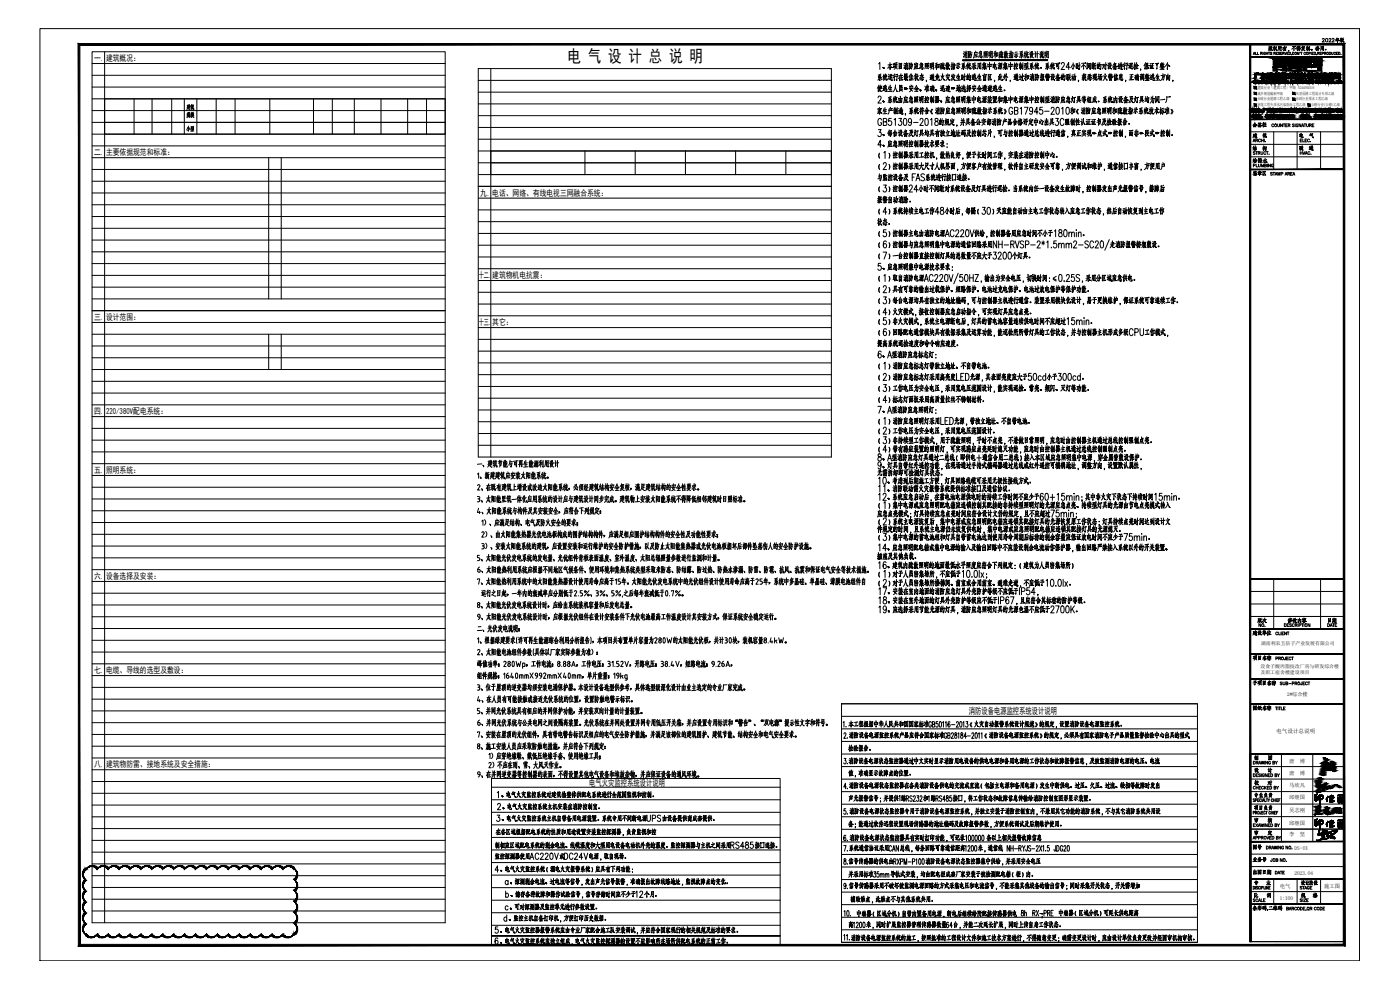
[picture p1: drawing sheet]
<svg xmlns="http://www.w3.org/2000/svg" width="841mm" height="594mm" viewBox="0 0 841 594" stroke-linecap="round" stroke-linejoin="round" font-family="sans-serif">
<defs><g id="words">
<text font-size="10.2" x="341" y="37">电 气 设 计 总 说 明</text>
<g font-size="8.4">
<text x="577" y="36">消防应急照明和疏散指示系统设计说明</text>
<text x="527" y="131">（4）系统持续主电工作48小时后，每隔（30）天应能自动由主电工作状态转入应急工作状态，然后自动恢复到主电工作</text>
<text x="527" y="144">（5）控制器主电由消防电源AC220V供给，控制器备用应急时间不小于180min。</text>
<text x="527" y="262">（2）工作电压为安全电压，采用宽电压范围设计。</text>
<text x="527" y="273">（4）带有感应装置的照明灯，可实现感应点亮延时熄灭功能，应急时由控制器主机通过总线控制强制点亮。</text>
<text x="526" y="283">9、灯具自带红外遥控功能，在现场通过手持式编码器通过总线或红外遥控可编辑地址，调整方向，设置默认属性，</text>
<text x="527" y="302">12、系统应急启动后，在蓄电池电源供电时的持续工作时间不应少于60+15min；其中非火灾下状态下持续时间15min。</text>
<text x="286" y="317">1）、应满足结构、电气及防火安全的要求；</text>
<text x="287" y="325">2）、由太阳能集热器光优电池板构成的围护结构构件，应满足相应围护结构构件的安全性及功能性要求；</text>
<text x="287" y="332">3）、安装太阳能系统的建筑，应设置安装和运行维护的安全防护惜施，以及防止太阳能集热器或光伏电池板损坏后部件坠落伤人的安全防护设施。</text>
<text x="527" y="333">14、应急照明配电箱或集中电源的输入及输出回路中不应装设剩余电流动作保护器，输出回路严禁接入系统以外的开关装置、</text>
<text x="285" y="339">5、太阳能光伏发电系统的发电量、光优组件背板表面温度、室外温度、太阳总辐照量参数进行监测和计量。</text>
<text x="286" y="346">6、太阳能热利用系统应根据不同地区气候条件、便用环境和集热系统类型采取米防冻、防结露、防过热、防热水渗漏、防雷、防雹、抗风、抗震和保证电气安全等技术措施。</text>
<text x="285" y="353">7、太阳能热利用系统中的太阳能集热器设计使用寿命应高于15年。太阳能光伏发电系统中的光伏组件设计使用寿命应高于25年，系统中多晶硅、单晶硅、薄膜电池组件自</text>
<text x="527" y="364">18、安装在室外地面的灯具外壳防护等级应不低于IP67，且应符合其标称的防护等级。</text>
<text x="285" y="367">8、太阳能光伏发电系统设计时，应给出系统装机容量和后发电总量。</text>
<text x="284" y="374">9、太阳能光伏发电系统设计时，应根据光伏组件在设计安装条件下光伏电池最高工作温度设计其安装方式，保证系统安全稳定运行。</text>
<text x="290" y="458">1）应穿绝缘鞋、戴低压绝缘手套、使用绝缘工具；</text>
<text x="297" y="503">在各区域根据配电系统的性质和用途设置安装监控探测器，负责监视和控</text>
<text x="509" y="507">消防设备电源状态监控器具有实时打印功能，可记录</text>
<text x="534" y="529">导轨式安装，均由配电柜成套厂家安装于被检测配电箱（柜）内。</text>
<text x="301" y="555">d、监控主机自备打印机，方便打印历史数据。</text>
<text x="519" y="559">米，同时扩展监控器管理传感器数量</text>
<text x="296" y="569">6、电气火灾监控系统应独立组成，电气火灾监控探测器的设置不应影响所在场所供配电系统的正常工作。</text>
</g>
<g font-size="7.9">
<text x="526" y="56">使逃生人员“安全、准确、迅速”地选择安全通道逃生。</text>
<text x="526" y="63">2、系统由应急照明控制器、应急照明集中电源装置和集中电源集中控制型消防应急灯具等组成。系统内设备及灯具均为同一厂</text>
<text x="526" y="90">4、应急照明控制器技术要求：</text>
<text x="526" y="110">与监控设备及 FAS系统进行接口连接。</text>
<text x="527" y="157">（7）一台控制器直接控制灯具的总数量不应大于3200个灯具。</text>
<text x="526" y="164">5、应急照明集中电源技术要求：</text>
<text x="527" y="177">（2）具有可靠的输出过载保护、短路保护、电池过充电保护、电池过放电保护等保护功能。</text>
<text x="526" y="210">提高系统巡检速度和命令响应速度。</text>
<text x="526" y="216">6、A型消防应急标志灯：</text>
<text x="527" y="223">（1）消防应急标志灯带独立地址、不自带电池。</text>
<text x="527" y="243">（4）标志灯面板采用高质量拉丝不锈钢材料。</text>
<text x="526" y="249">7、A型消防应急照明灯：</text>
<text x="285" y="282">一、建筑节能与可再生能源利用设计</text>
<text x="526" y="287">无需拆卸即可检测灯具状态。</text>
<text x="285" y="289">1、新建建筑应安装太阳能系统。</text>
<text x="286" y="296">2、在既有建筑上增设或改造太阳能系统，必须经建筑结构安全复核，满足建筑结构的安全性要求。</text>
<text x="527" y="297">11、消防联动需火灾报警系统提供标准接口及通信协议。</text>
<text x="285" y="303">3、太阳能里筑一体化应用系统的设计应与建筑设计同步完成。建筑物上安装太阳能系统不得降低相邻建筑时日照标准。</text>
<text x="285" y="310">4、太阳能系统与构件及其安装安全，应符合下列规定：</text>
<text x="527" y="326">（3）集中电源的蓄电池组和灯具自带蓄电池达到使用寿命周期后标称的剩余容量应保证放电时间不应少于75min。</text>
<text x="527" y="343">16、建筑内疏散照明的地面最低水平照度应符合下列规定：（建筑为人员密集场所）</text>
<text x="285" y="381">二、光伏发电说明：</text>
<text x="285" y="416">3、位于屋顶的逆变器均须安装电涌保护器。本设计设备选型供参考，具体选型级深化设计由业主选定的专业厂家完成。</text>
<text x="285" y="423">4、在人员有可能接触或接近光伏系统的位置，设置防触电警示标识。</text>
<text x="285" y="430">5、并网光伏系统具有相应的并网保护功能，并安装双向计量的计量装置。</text>
<text x="286" y="437">6、并网光伏系统与公共电网之间设隔离装置。光伏系统在并网处设置并网专用低压开关箱，并应设置专用标识和“警告”、“双电源”提示性文字和符号。</text>
<text x="581" y="439">《火灾自动报警系统设计规范》的规定，设置消防设备电源监控系统。</text>
<text x="285" y="444">7、安装在屋顶的光伏组件，具有带电警告标识及相应的电气安全防护措施，并满足该部位的建筑围护、建筑节能、结构安全和电气安全要求。</text>
<text x="590" y="445">《消防设备电源监控系统》的规定，必须具有国家消防电子产品质量监督检验中心出具的型式</text>
<text x="285" y="452">8、施工安装人员应采取防触电措施，并应符合下列规定：</text>
<text x="509" y="461">消防设备电源状态监控器通过中文实时显示消防用电设备的供电电源和备用电源的工作状态和故障报警信息，及被监测消防电源的电压、电流</text>
<text x="291" y="463">2）不应在雨、雪、大风天作业。</text>
<text x="284" y="468">9、在并网逆变器等控制器的表面，不得设置其他电气设备和堆放杂物，并应保证设备的通风环境。</text>
<text x="509" y="483">声光报警信号；并提供</text>
<text x="571" y="483">接口，将工作状态和故障信息传输给消防控制室图形显示装置。</text>
<text x="509" y="491">消防设备电源状态监控器专用于消防设备电源监控系统，并独立安装于消防控制室内，不兼用其它功能的消防系统，不与其它消防系统共用设</text>
<text x="508" y="498">备；能通过软件远程设置现场传感器的地址编码及故障报警参数，方便系统调试及后期维护使用。</text>
<text x="540" y="513">总线，每条回路可靠通信距离</text>
<text x="586" y="513">米，通信线</text>
<text x="296" y="518">监控探测器使用AC220V或DC24V电源，取自现场。</text>
<text x="555" y="521">消防设备电源状态监控器集中供给，并采用安全电压</text>
<text x="302" y="533">a、探测剩余电流、过电流等信号，发出声光信号报警，准确报出故障线路地址，监视故障点的变化。</text>
<text x="509" y="536">信号传感器采用不破坏被监测电源回路的方式采集电压和电流信号，不能采集其他设备的输出信号；同时采集开关状态，开关需增加</text>
<text x="303" y="541">b、储存各种故障和操作试验信号，信号存储时间应不少于12个月。</text>
<text x="510" y="544">辅助触点，此触点不与其他系统共用。</text>
<text x="514" y="552">中继器（区域分机）自带内置备用电源，断电后继续给所配接传感器供电</text>
<text x="296" y="562">5、电气火灾监控器报警系统应由专业厂家配合施工队安装调试，并应符合国家现行的相关规范及标准的要求。</text>
<text x="510" y="567">消防设备电源监控系统的施工，按照批准的工程设计文件和施工技术方案进行，不得随意变更；确需变更设计时，应由设计单位负责更改并经图审机构审核。</text>
</g>
<g font-size="7.5">
<text x="526" y="123">报警自动消除。</text>
<text x="526" y="137">状态。</text>
<text x="527" y="307">（1）集中电源或应急照明配电箱应连锁控制其配接的非持续型照明灯的光源应急点亮、持续型灯具的光源由节电点亮模式转入</text>
<text x="526" y="337">插座及其他负载。</text>
<text x="509" y="438">本工程根据中华人民共和国国家标准</text>
<text x="509" y="445">消防设备电源监控系统产品应符合国家标准</text>
<text x="509" y="453">检验报告。</text>
<text x="509" y="475">消防设备电源状态监控器在各类消防设备供电的交流或直流（包括主电源和备用电源）发生中断供电、过压、欠压、过流、缺相等故障时发出</text>
<text x="297" y="480">1、电气火灾监控系统对建筑物整体供配电系统进行全范围监视和控制。</text>
<text x="297" y="495">3、电气火灾监控系统主机自带备用电源装置。系统专用不间断电源UPS由设备提供商成套提供。</text>
<text x="592" y="506">条以上相关报警故障信息</text>
<text x="296" y="511">制相应区域配电系统的剩余电流、线缆温度和大型用电设备电动机外壳的温度。监控探测器与主机之间采用RS485接口连接。</text>
<text x="509" y="513">系统通信协议采用</text>
<text x="296" y="525">4、电气火灾监控系统（漏电火灾报警系统）应具有下列功能：</text>
<text x="509" y="528">并采用标准</text>
<text x="302" y="548">c、可对探测器及监控单元进行参数设置。</text>
<text x="635" y="551">中继器（区域分机）可延长供电距离</text>
</g>
<g font-size="7.1">
<text x="297" y="488">2、电气火灾监控系统主机安装在消防控制室。</text>
<text x="533" y="513">CAN</text>
<text x="509" y="520">信号传感器的供电由</text>
</g>
<g font-size="6.6">
<text x="111" y="67">建筑</text>
<text x="111" y="80">小型</text>
<text x="524" y="528">35mm</text>
<text x="619" y="551">RX-PRE</text>
<text x="567" y="558">64</text>
</g>
<g font-size="6.2">
<text x="111" y="72">规模</text>
<text x="617" y="551" transform="rotate(-90 617 551)">8h</text>
</g>
<g font-size="5.7">
<text x="510" y="445" transform="rotate(-90 510 445)">2.</text>
<text x="510" y="460" transform="rotate(-90 510 460)">3.</text>
<text x="510" y="475" transform="rotate(-90 510 475)">4.</text>
<text x="510" y="490" transform="rotate(-90 510 490)">5.</text>
<text x="510" y="506" transform="rotate(-90 510 506)">6.</text>
<text x="510" y="513" transform="rotate(-90 510 513)">7.</text>
<text x="510" y="520" transform="rotate(-90 510 520)">8.</text>
<text x="510" y="535" transform="rotate(-90 510 535)">9.</text>
</g>
<g font-size="5.4">
<text x="582" y="429">消防设备电源监控系统设计说明</text>
<text x="354" y="472">电气火灾监控系统设计说明</text>
</g>
<g font-size="5.1">
<text x="57" y="37">一.</text>
<text x="64" y="37">建筑概况：</text>
<text x="57" y="93">二.</text>
<text x="64" y="93">主要依据规范和标准：</text>
<text x="289" y="118">九.</text>
<text x="296" y="117">电话、网络、有线电视三网融合系统：</text>
<text x="288" y="167">十二.</text>
<text x="296" y="167">建筑物机电抗震：</text>
<text x="57" y="192">三.</text>
<text x="64" y="192">设计范围：</text>
<text x="288" y="195">十三.</text>
<text x="296" y="195">其它：</text>
<text x="57" y="249">四.</text>
<text x="64" y="249">220/380V配电系统：</text>
<text x="57" y="284">五.</text>
<text x="64" y="284">照明系统：</text>
<text x="57" y="348">六.</text>
<text x="64" y="348">设备选择及安装：</text>
<text x="57" y="404">七.</text>
<text x="64" y="404">电缆、导线的选型及敷设：</text>
<text x="57" y="461">八.</text>
<text x="64" y="461">建筑物防雷、接地系统及安全措施：</text>
</g>
<text font-size="4.9" x="509" y="438" transform="rotate(-90 509 438)">1.</text>
<text font-size="3.4" x="767" y="440">电气设计总说明</text>
<g font-size="3.2">
<text x="774" y="458">唐</text>
<text x="781" y="458">博</text>
<text x="774" y="466">唐</text>
<text x="781" y="466">博</text>
<text x="774" y="473">马欣凡</text>
<text x="774" y="480">邱继国</text>
<text x="774" y="488">吴志刚</text>
<text x="774" y="495">邱继国</text>
<text x="774" y="502">李</text>
<text x="781" y="502">坚</text>
<text x="778" y="510">DS-01</text>
<text x="778" y="525">2023.04</text>
<text x="769" y="533">电气</text>
<text x="796" y="533">施工图</text>
<text x="769" y="541">1:100</text>
</g>
<text font-size="3.1" x="773" y="418">2#综合楼</text>
<g font-size="3">
<text x="758" y="388">湖南利农五倍子产业发展有限公司</text>
<text x="757" y="401">没食子酸丙脂技改厂房与研发综合楼</text>
<text x="757" y="405">及职工宿舍楼建设项目</text>
</g>
<text font-size="2.6" x="570" y="436">－</text>
<g font-size="2.4">
<text x="755" y="53">建筑行业（建筑工程）甲级 A244004516</text>
<text x="755" y="57">城乡规划编制甲级</text>
<text x="778" y="57">风景园林工程设计专项乙级</text>
<text x="755" y="60">市政行业道路工程乙级</text>
<text x="755" y="64">环境工程专项水污染防治工程乙级</text>
<text x="778" y="60">市政行业排水工程乙级</text>
<text x="788" y="64">公路行业(公路)乙级</text>
</g>
</g></defs>
<!-- layer: PUB_TAB_ASSIST -->
<g fill="none" stroke="#000" stroke-width=".6">
<path d="M55 31h212v523h-212zM55 38h212M63 31v523M55 45h212M55 52h212M55 59h212M287 41h212v234h-212zM287 48h212M287 55h212M295 41v234M55 66h212M55 74h212"/>
<path d="M287 62h212M287 69h212M287 77h212M55 81h212M55 88h212M55 95h212M161 95v85M169 95v85M287 84h212M287 91h212M287 98h212M55 102h212"/>
<path d="M55 109h212M55 116h212M287 105h212M287 112h212M287 119h212M55 123h212M55 130h212M55 137h212M287 126h212M287 133h212M55 144h212M55 151h212"/>
<path d="M55 158h212M287 140h212M287 147h212M287 154h212M55 165h212M55 172h212M55 180h212M287 176h212M287 169h212M287 161h212M55 187h212M55 194h212"/>
<path d="M287 183h212M287 190h212M287 197h212M55 201h212M55 208h212M55 215h212M161 201v21M169 201v21M287 204h212M287 211h212M287 218h212M55 222h212"/>
<path d="M55 229h212M55 236h212M287 225h212M287 232h212M287 239h212M55 243h212M55 250h212M55 257h212M287 246h212M287 253h212M55 264h212M55 271h212"/>
<path d="M55 279h212M287 260h212M287 267h212M55 286h212M55 293h212M55 300h212M55 307h212M55 314h212M55 321h212M55 328h212M55 335h212M55 342h212"/>
<path d="M55 349h212M55 356h212M55 363h212M55 370h212M55 378h212M55 385h212M55 392h212M55 399h212M55 413h212M55 420h212M55 406h212M55 434h212"/>
<path d="M55 427h212M55 448h212M55 455h212M55 441h212M55 477h212M55 462h212M55 469h212M55 491h212M55 498h212M55 484h212M55 505h212M55 512h212"/>
<path d="M55 519h212M55 526h212M55 533h212M55 540h212M55 547h212"/>
</g>
<!-- layer: TEL_TITLE -->
<path d="M24 17h793v560h-793zM817 17h.1M817 17v560M817 577h.1" fill="none" stroke="#000" stroke-width=".6"/>
<path d="M48 567l-1 1 760-1zM47 568l760-1 1 1zM807 27v540l1 1zM808 26v542l-1-541zM48 27h759l1-1zM47 26h761l-760 1zM47 26l1 541v-540zM47 26l1 541-1 1z" fill="#000" stroke="#000" stroke-width=".6"/>
<!-- layer: PUB_TAB -->
<g fill="none" stroke="#000" stroke-width=".6">
<path d="M63 59h204v22h-204zM81 59v22M91 59v22M103 59v22M111 59v22M118 59v22M130 59v22M141 59v22M162 59v22M188 59v22M200 59v22M213 59v22"/>
<path d="M229 59v22M245 59v22M256 59v22M63 74h204M295 91h204v14h-204zM295 98h204M351 91v14M382 91v14M412 91v14M442 91v14M472 91v14"/>
</g>
<!-- layer: TEL_TEXT -->
<g fill="none" stroke="#000" stroke-width=".6">
<path d="M560 435h1v-1l-1-1v4l1-1v-1M563 433h-1v2a1.1 1.1 0 0 1 2 1 1 1 0 0 1-2 0M565 434v-1a2.1 2.1 0 0 1 0 4l-1-2zM566 434l1-1v4M568 434v-1v4M571 434a1.6 1.6 0 0 0-2 1 1.6 1.6 0 0 0 1 2 .9 .9 0 0 0 1-1 .9 .9 0 0 0-1-1l-1 1M575 434a.7 .7 0 0 1 1 0 .7 .7 0 0 1 0 1l-2 2h2M577 434v-1a2.1 2.1 0 0 1 0 4l-1-2zM578 434l1-1v4M569 442h2v-2h-2v3h2l-1-1M572 441a.7 .7 0 0 1 0-1 .7 .7 0 0 1 1 1l-2 2h2M574 440v1a1 1 0 0 1 1 1 1 1 0 0 1-1 1v-1a1 1 0 0 0 1-1 1 1 0 0 0-1-1z"/>
<path d="M575 441l1-1v3M577 440v1a1.1 1.1 0 0 1 2 1 1.1 1.1 0 0 1-2 1v-1a1 1 0 0 0 1-1 1 1 0 0 0 0-1zM581 442h-2l1-2v3M581 442h2M584 441a.7 .7 0 0 1 1-1 .7 .7 0 0 1 0 1l-1 2h1M586 440a1.7 1.7 0 0 1 2 2 1.7 1.7 0 0 1-1 1h-1zM510 463v3M511 463l-1 1M511 464v2M511 464h1v2h1h-2M512 463l-1 1M512 464h-1"/>
<path d="M512 465h-1M514 466v1M516 463v1M517 464l-1 1M517 464v2M517 464l1-1v1v2M517 462v2M518 464h-1M518 465h-1M518 466h-1M519 464v2l1-2h-1M520 463l-1 2"/>
<path d="M520 464v2M520 464h1v2M520 463h1v1M521 463l-1 1M521 464v2M521 464h-1M521 465h-1M522 464l1 1M523 463v1h1v-1h-1M523 464v2M523 463v1M524 466h-2"/>
<path d="M524 464v1M526 464l-1 1M526 464v2M527 464v1M527 464h-2M528 464v2l1-2-1 1M529 463v2M529 464h-1M529 464l1 2M530 464l-1 2M530 464h-1M531 463v3"/>
<path d="M531 463h1v2M532 464v1h1v-1h-1M532 463v1M532 465v1M533 463v1M533 464h-1M533 465h-1M534 465v1M535 464v1h1v-1h-1M535 465v1M535 463v1M535 465l1 1"/>
<path d="M536 465v1M537 464v2h1v-2h-1M538 463l-1 1M538 464l-1 1M538 464h1v2M538 464l1 1M539 463l-1 2M540 463v3M541 462l-1 2M541 464v1M542 464v2M542 463l-1 1"/>
<path d="M543 466h-2M543 480v1h1v-1h-1M543 479l1 1M543 478h1l-2 2M543 478v1M543 463v1l2-1h-2M544 464h.1M544 466h.1M544 465h.1M544 480l2-1v-1h-2v3M545 465h-1M545 466v-2h-1v2"/>
<path d="M545 464h-2M545 480l1 1M545 466h-2M548 479a.8 .8 0 0 0-1-1 .8 .8 0 0 0 0 1l1 2h-1M549 479v-1a.7 .7 0 0 1 1 0 .7 .7 0 0 1 0 1l-1 2h1M551 478h1l-1 1a.9 .9 0 0 1 1 1 .9 .9 0 0 1-1 1M553 479v-1a.7 .7 0 0 1 1 0 .7 .7 0 0 1 0 1l-1 2h1M556 478v3M556 479l-1 1M556 479v1M556 478h-1M556 479h-1"/>
<path d="M556 478l1 3v-1v-1M558 479v-1v3M560 479v2M560 478v1v-1M560 480h.1M561 480v1l1-1h-1M561 479l1 1h-1M561 478h1l-2 2M561 478l-1 1M562 480l1-1v-1h-1v3M563 480l1 1M566 479a.7 .7 0 0 0-1-1 .7 .7 0 0 0 0 1l1 1v1h-1h-1"/>
<path d="M569 478v1a1 1 0 0 1 1 1 1.1 1.1 0 0 1-2 1v-1a1.1 1.1 0 0 0 2-1 1 1 0 0 0-1-1zM560 480l-1 1M568 480h-2l1-2v3M539 516l1 3M540 516l-1 3M541 518l1-1v-1h-1v3M543 519v-3l1 3 1-3v3M545 518h2M548 518l1-1v-1h-1v3M550 516h1v3M552 516a1.7 1.7 0 0 1 2 1 1.7 1.7 0 0 1-1 2h-1zM584 508a2.1 2.1 0 0 1 0 3l-1-1z"/>
<path d="M584 502a2.1 2.1 0 0 1 0 3v-1zM586 502a2.1 2.1 0 0 1 0 3v-1zM588 502a2.1 2.1 0 0 1 0 3v-1zM606 508v3l-1-3v3M607 508v3M607 510h2M609 508v3M609 510h2M612 510l1-1v-1h-1v3M613 510v1M614 508l1 2 1-2M615 510v1"/>
<path d="M617 508v3l-1-1M619 508a.8 .8 0 0 0-1 0 .8 .8 0 0 0 0 1l1 1a.8 .8 0 0 1 0 1 .8 .8 0 0 1-1 0M620 510h2M622 509a.7 .7 0 0 1 1-1 .7 .7 0 0 1 1 1l-2 2h2M624 508l2 3M626 508l-2 3M626 509l1-1v3M628 511h.1M630 508h-1v1a.9 .9 0 0 1 1 1 .9 .9 0 0 1-1 1M634 508v3l-1-1M635 508a1.7 1.7 0 0 1 1 2 1.7 1.7 0 0 1-1 1zM638 509v-1a1.7 1.7 0 0 0-1 2 1.7 1.7 0 0 0 1 1v-1"/>
<path d="M639 509v-1a.7 .7 0 0 1 1 0 .7 .7 0 0 1 0 1l-1 2h1M641 508h1a2.1 2.1 0 0 1 0 3l-1-1zM507 548l1-1v3M509 547a2.1 2.1 0 0 1 0 3v-1zM510 556v1v-1M510 556l2-1v2M511 554v1M511 550h.1M511 555v1h1M512 554v1h-1h-1M512 554h-2M513 555v-1v3"/>
<path d="M514 555v-1a.7 .7 0 0 1 1 0 .7 .7 0 0 1 0 1l-1 2h2M517 554a1.7 1.7 0 0 1 1 1 1.7 1.7 0 0 1-1 2h-1zM577 557v1M580 555v1l-1 1M581 555v2M581 556h-2M582 555v2M582 555h1v2M583 556h-1M583 555v2h1M584 556h-1M587 556l-2 1"/>
<path d="M589 555l-1 1M589 556l1 1M589 553v2M589 555l-1 2M591 556l2 1M591 554h1l-1 1h1l-1 2M592 555v1h1M593 554v2M595 554v3v-1M595 555l2 2h-1M596 555h-2M598 554v3"/>
<path d="M598 555l-1 1M601 554l-1 3M601 556v1v-1M601 555v1l2 1h-1M602 554v2M602 556h.1M602 556h-1M604 557v1M606 554v3v-1M606 554h2v3M607 555h1l-1 1zM609 554v3h1v-3h-1"/>
<path d="M610 555h-1M610 555v1M611 553v4h-1h1M613 554v3M614 555h-1M614 557h-2M616 554v3v-1M616 554l-1 1M616 556l1 1M617 554l-1 2h1v1M617 554h-1M617 555h-1"/>
<path d="M619 554v3h1M619 555l1-1v3M619 554h.1M619 556h.1M619 555h.1M622 554v2M622 554h1v3h-1h1M623 553l-1 1M623 555h-1M623 556h-2M624 555l-3 2M625 554v3"/>
<path d="M626 554h-2M626 556l-2 1M628 554v3M628 554l-1 1M629 555v2M629 553l-1 2M629 556h.1M629 554l-1 1M629 555h.1M630 554l1 1M631 554v3v-1M631 556h-1"/>
<path d="M632 554l-1 3M632 555l1 2h-1M632 554v1M632 555h-1M634 556l-1 1M634 556l1 1v-1v1M634 556h.1M634 555h1M634 554l-1 2M634 554l2 2-1-1M635 556v1M635 554h-2"/>
<path d="M507 562v-1v4"/>
<circle cx="547" cy="465" r=".3"/>
<circle cx="637" cy="556" r=".3"/>
</g>
<g fill="#000" stroke="#000" stroke-width=".6">
<circle cx="547" cy="465" r=".1"/>
<circle cx="637" cy="556" r=".1"/>
</g>
<g fill="none" stroke="#000" stroke-width=".6">
<path d="M506 423h213v143h-213zM506 430h213M506 438h213M506 423h213M506 445h213M506 453h213M295 468h174v100h-174zM295 473h174M506 460h213M506 468h213M506 476h213M295 495h174"/>
<path d="M295 488h174M295 480h174M506 483h213M506 491h213M506 498h213M295 518h174M295 511h174M295 503h174M506 506h213M506 513h213M295 533h174M295 526h174"/>
<path d="M506 536h213M506 528h213M506 521h213M295 556h174M295 548h174M295 541h174M506 559h213M506 551h213M506 543h213M295 562h174h-174M506 566h213"/>
</g>
<!-- layer: 0 -->
<g fill="none" stroke="#000" stroke-width=".6">
<path d="M528 38h1v4M535 39l-2 2M535 38v4v-1M535 39l1 2-1-1M535 39h1h-3M537 38v2h1M538 39l-1 3M538 38v1M539 38h-1M540 38v3h1M540 38h2l-1 3M541 39h-1"/>
<path d="M541 40h-1M543 39v1M543 38h1M544 39l-1 2M544 38v1M544 39v3v-1M544 39h1v3v-1v1M545 38v1M545 40h-1M546 38v4v-1M546 38h1v2M547 40l1-1v2h-1h1"/>
<path d="M547 38h1M547 39l-1 3M548 39h-1M550 40v1v-1M550 38h1M550 39l1 1M551 38l-1 1v-1l-1 4M551 39v2M553 39h1v1h-1M553 38h1v1M553 38v1M554 39l-1 1"/>
<path d="M556 38v2v-2M556 39h.1M557 38h1l-1 1M557 39v1h1v-1l-1 1M557 38l-1 1M559 38v3v-1v-2M559 39h.1M560 38v2l-1 2M560 38h1v4l-1-1M560 40h.1M560 39h.1M563 38v4v-1"/>
<path d="M563 39l-1 2M563 39v1M563 38h-1M563 39h-1M563 38v3l1-1v-1h-1M565 38h1l-1 3M565 39v2M566 40h-1M566 40l-1 2M566 38h1M566 39v1l1-1M566 40v1"/>
<path d="M567 40v1M567 39v1M567 38l-1 1M568 39v3v-1M568 40h1v2M569 38v1M569 38l-1 1M569 39h-1M569 40l2 2-1-1M570 38l-1 2M570 39l-1 3M570 39h.1"/>
<path d="M572 38v4M572 39l-1 1M572 39h-1M572 40l1 2v-2M573 38v1h1M573 38v1M575 40l-1 1M576 39v2h-1h1M576 40l1 1M576 39h-2M579 40v2l-1-1 1 1M579 39l1 1"/>
<path d="M579 38l-1 2h1M581 38v1v1h1M582 40l-1 2M582 39v1l1-1h-1l1 1M582 40v1h1M585 40l-1 1M585 39v3v-1M585 40l1 1M586 40h-2M587 38v4M588 38h1v3M588 38v3"/>
<path d="M589 40h-1M591 38v2M591 40v1M592 40h-1M592 39h-1M593 38v2M593 39h2v1h-2M594 38v4v-1M597 38v3l1-1v-1h-1M597 38v3l2 1v-1M598 39l-1 1M600 39h.1"/>
<path d="M600 39v2M601 38l-1 3M601 39v1h1v-1h-1M601 40v1M602 39h-1M603 38v2M604 40v1M604 38v2M605 40h-2M605 39h-2M606 38v2M606 39h2v1h-2"/>
<path d="M607 38v4v-1M609 38v3M610 39l-1 1M610 39v1M611 39v1M613 40v1M613 40h1l-1 1M613 38v4v-1M614 39h-2M614 38v2M614 38v3M616 38l-1 2"/>
<path d="M616 38v2M617 40v1M617 38v2M620 40v2M620 39l1 1M620 38l-1 2h1M622 38v1v1M623 40l-1 2M623 39v1l1-1h-1l1 1M623 40v1h1M629 40v2M630 39v1"/>
<path d="M630 38l-2 2h2M632 38l-1 1h1l-1 1h1M632 40l-1 2M633 39l-1 1 1-1v1M633 40v1h1h-1M635 39v1M636 38v4l-1-1h1M636 38h1h-3M638 39v-1a1 1 0 0 1 1 0 1 1 0 0 1 0 1l-2 3h3M644 39l-1 2M645 38v4l-1-1h1M645 39l1 1"/>
<path d="M646 38l1 3v-3v1M647 40h.1M648 40h.1M648 38v4v-1v1M649 39h-2M651 39v3v-1M651 38l-2 2M651 39l1 1M652 38h-2M653 38v4v-1M653 38h.1M654 39v2v-1v-1"/>
<path d="M654 38h1v4v-1v1M654 40h.1M656 38v3h1M656 38v1M657 38v3v-1M657 39l-1 1M657 39v1M657 38v1M657 39h-1M657 38v4M658 39v3v-1M658 39h-1"/>
<path d="M658 38h-1M659 39v2h1v-2h-1M660 38l-1 1M660 40h-1M660 39h1v3v-1v1M660 40h1M661 38l-1 2M662 39h1l-1 2M662 39l1 2M664 40h.1M664 38v4v-1v1M665 39h-2"/>
<path d="M665 39h1v2v-1M666 38h.1M666 40l2 1h-1M667 40v-1l-1 3M667 38l-1 2M667 38v1h1M669 38h1l-2 2M669 39l2 1h-2v2h1v-2M670 38l-1 1M670 40v1M671 40l1-1v2M672 38v1"/>
<path d="M673 38v3M674 38v3M674 39h-1h1M674 40h-2h2M675 39v3v-1M676 38l-1 1M676 39l-2 1M677 39v3l-1-1M677 38h-1M677 39h-1M678 39h1l-1 2M678 38h1"/>
<path d="M679 38v2M680 38v2M682 38v4v-1M682 39l-1 2M682 39v1M682 39h-1M682 40v1M683 40v1M683 38l1 1h-1M683 38l-1 2M683 39h-1M688 38v4v-1"/>
<path d="M688 38l-1 2M688 38l1 1 1-1h-1M689 40l-1 1M689 39v3v-1M689 40l1 1M690 40h-2M690 39h1v2l1-1M691 38v1M692 39v2M692 38v3M693 38h-1M693 40h-1"/>
<path d="M694 38h2l-1 1v2M697 39h1h-1M698 39l-1 1M698 38v2M698 39v1M698 38h-1M698 39l2 1h-1M699 39l-1 1M699 38l-1 1M701 38l2 2-1-1M701 39v3v-1M701 38l-1 2"/>
<path d="M528 47l-1 1M529 45l-1 1h1M529 47v1h-1h1M529 46l1 1M529 47l1 1M529 45l-1 2 1-1M529 44l-1 1M530 41h1zM530 41h1M531 41h.1M531 45l-1 1h1l-1 1h1M531 47l-1 1"/>
<path d="M532 46l-1 2M532 44v1M532 45l-1 1h1h1M532 46v2h1v-1v1M532 45h1h-2M533 46h1v1M534 45h.1M535 41h-1M535 46v1h1M535 46l1 1M536 45h-1M536 45l-2 1h1"/>
<path d="M537 46v2M538 44l-1 2M538 45l-2 2M538 40v1v-2h1v2M538 41l1 1M539 46v2h-1M539 45h-1M539 46h-1M540 46v2M541 44l-1 3M541 46v2M542 45l-2 1"/>
<path d="M542 47h-1M543 46v2M543 47h1M543 44l1 2 1-1v-1l-1 1M544 47h-1M544 46v2M544 46h1l-1 2M544 47l-1 1M544 47l2 1h-1M545 45h-1M545 46h-2M547 45v3"/>
<path d="M547 44l-1 2M548 44v2M548 47v1M548 45l-1 1M548 47h-1M549 46h-2M549 45l1 1M550 44v4M550 47h-1M551 44l-1 4M551 46v2h1h-1M551 45h.1"/>
<path d="M551 41h1h-2M551 46h-1M553 40l-1 1M553 47v1M553 41l1 1v-1v1M553 47l1 1M553 40l1 1M553 47h1M553 46h1M554 44l-2 3M554 45l1 2-1-1M554 40l1 1"/>
<path d="M554 47l1 1M554 45h-1M556 41h.1M557 41h.1M557 41h1M559 46v2M559 45v1M560 45v1M560 45l-1 2M560 46v1v-1v1M560 46h.1M561 44v1"/>
<path d="M561 45v3M561 45h-1M561 47h-1M561 46h-1M562 46v1h2v-1h-2M563 45h1l-1 3h-1M563 44l-1 2M563 47v1h1v-1v1M565 45l1 1M566 40l-1 1M566 44v3l-1 1M566 46l2 2h-1"/>
<path d="M567 45l-1 1M568 40h1h-1M568 45v1M568 45h2v1M569 46v1M569 41h-1M569 44v1M569 46l2 2h-1M569 46v2h-1M570 46v1M572 45v1h1M572 46h1l-1 2"/>
<path d="M572 47l2 1h-1M573 44l-2 4M573 45h.1M573 41h.1M575 45v2M576 44v4M576 47h-1M576 46h-1M578 45v3l1-3h-1M578 46h.1M578 40v1M579 46v1"/>
<path d="M579 40l1 1M579 44v4M580 46h-1M581 45v3h1v-2h-1M581 44v2M581 47h.1M582 41h-1M582 46h1v2h-1h1M582 46v1M582 44v3M584 46v2M584 45h.1"/>
<path d="M585 45v1M585 45v2M585 46v1M586 44v3M586 46v1M586 45v1M588 45l-1 2M588 44v4M589 47h-1M589 46h-1M591 45v1h1M591 46v2h1"/>
<path d="M591 46h1v2M591 40l-1 2M591 44l1 1M591 40l2 1h-1M592 47h-1M592 40h1h-3M592 45h-2M594 45v3h2h-1M594 45l1 2M595 45h-1M595 45l-1 3M600 46v2"/>
<path d="M600 45v3M601 40l-1 1M601 46h-1M601 44v4h1v-1v1M602 40v1M602 46l-1 1M603 46l1 1M603 46l1-1-1 3M604 45l-1 2M604 40l-1 2M604 40l1 1M604 44v4"/>
<path d="M605 46v1M609 48h3h-1M609 46h1l-1 2M609 45h1M610 45v3v-1M610 45l1-1-1 1h1M610 46l1-1v3v-1M611 46v2v-1M611 40v1M611 46h-1M611 40h-1M611 47h-1"/>
<path d="M611 41h-1M612 46h1v2M612 48h3h-1M613 45h.1M614 46h.1M614 44v4v-1M615 46h-2M616 45v3M616 46l-1 1M616 46l1 1M617 44l-1 1M617 46h-2"/>
<path d="M617 45v3l1-1v-2l-1 1M617 41h-1M618 41l-3 1M619 46h.1M619 45h.1M619 40v1M619 46v2v-1M620 45h.1M620 46v2M620 46h1v2M620 40l1 1M620 44v2"/>
<path d="M621 47h-1M621 46l-1 1M621 45v1M622 45v3M622 45h1l-1 2M623 41h-1M623 46h1l-1 2M623 44v1M623 46l-1 2M624 45l-2 1M625 44v4M626 45l-1 1"/>
<path d="M626 46l-1 1M626 45v3M626 45h1v1M626 46h1l-1 2M626 47l1 1M628 45h1v1M628 46h1h-1zM628 45v1M629 44v1M629 48h1h-1M629 40l-1 1M629 46v1"/>
<path d="M630 45h-2M630 40v1M630 45l1 1h-1M630 44l-1 2M630 47h-1M630 45l-1 1M630 47h-2M630 45h.1M631 46h1l-1 2 1-1M631 45h1M632 41h-1M632 47l2 1h-1"/>
<path d="M632 46h1l-1 2M632 44v2M632 45h1v1h1M635 45h1l-2 2M635 45l2 2h-2v1h1v-1M635 44l-1 2M636 47v1M636 47h-1M637 45l1 3v-2M638 44v2M638 47h.1M639 46h1l-1 2"/>
<path d="M639 46v1M639 44v3M641 45l-1 3 2-1M641 46h.1M641 45v3M642 45h-1M642 45h.1M642 46v2M642 47l1 1M643 40h-3l2-2v4M643 44v2M643 46h-1"/>
<path d="M643 46l-1 1M644 46v2l1-1M645 45h-1M645 46h-1M645 46h1v2h-1h1M646 44l-1 3-1 1M648 48v1M650 46l1 2h-1M651 47l-1 1M651 44v2M651 46l-1 1M652 46l-1 2"/>
<path d="M652 44l-1 2M652 47l1 1h-1M652 46h.1M652 45h-2M652 46l-1 1M654 47l-1 1M654 45h.1M654 47l1 1M654 46l-1 1M654 47h1M655 45v2v-1M655 46l1 1-1-1"/>
<path d="M655 45h-1M655 45v1M655 47l1 1M655 46h-2M657 45v2M657 47h-1M657 45h-1M657 46h-1M658 44v3v-1M658 45h1l-1 2v-1M658 45v2l-1 1M658 47v1h1v-1v1"/>
<path d="M660 44v3M660 46h.1M661 47h-2M661 45h1l-1 1h1l-1 2M661 46l-1 2M663 45v1M664 44v3l-1 1M664 46l1 2M665 45l-1 1M666 45h1v1M666 46h1h-1zM666 45v1"/>
<path d="M666 44v1M666 48h1h1h-1M667 44v1M667 46v1M667 45h-1M667 45l1 1M668 44l-1 2M668 47h-2M668 45l-1 1M668 45h-1M670 45v3M670 44l-1 2"/>
<path d="M670 47v1h1v-1h-1M670 41h-1M671 44v1M671 46h-1M671 46l-1 1M671 45h-1M672 41l2 1M672 47v1M673 45v2h1v-2h-1M673 47l1 1M673 44v1M673 46h.1"/>
<path d="M674 46h-1M674 47l1 1M676 48v1M678 41h3h-1M679 46v2M680 45v3M680 45h1h-2M681 48h-3M681 46h-1M682 46v2l1-2h-1M682 45v2M683 45h-1"/>
<path d="M683 46l-1 2M683 46h1v2M683 45h1l-1 3M683 44v2M683 41h-1M684 46l-1 1M684 47h-1M685 46v2l1-1M685 45h.1M685 42h.1M686 44l-1 4M686 45h1v3"/>
<path d="M686 46v2l1-1h-1M686 45v1M687 45l-1 1M687 46h-1M688 45v1h1v-1h-1M689 47v1M689 46l-1 1M689 44v3v-1M689 46v1M689 45h-1M689 46l1 1M689 47h1h-2"/>
<path d="M690 45l-1 2M690 48h-1M690 44l-1 2M690 48h-2M691 46h1l-1 2M691 48h3h-1M691 45h.1M692 45v1M692 45v2M692 46v1M693 44v3M693 41h-2"/>
<path d="M693 45v2M695 45l-1 2M695 44v4M696 47h-1M696 46h-1M696 48h-2M698 41v1M698 40v2M698 40h-1M698 46h1v2M699 44v1M699 41h-1"/>
<path d="M699 45l-1 2-1 1M699 42h-2M700 45h-3M701 45v3M701 46l2-1-1 3h1M701 46v2l1-1v-1h-1M702 44l-1 2M705 48l-1 1M528 65l-1 1M528 78h1l-1 1a1.2 1.2 0 0 1 1 2 1.2 1.2 0 0 1-2 0M528 66v2M528 67h-1"/>
<path d="M528 66l-1 1M528 67l-1 1M529 67l1 1h-1M529 66h-1M529 66l-1 1M530 72a1.2 1.2 0 0 0-2-1 1.2 1.2 0 0 0-1 2v1a1.2 1.2 0 0 0 1 1 1.2 1.2 0 0 0 2-1h-1M531 73h1v-2h-1v4h2v-1l-1-1M531 65v2M532 65v3M532 67h-1M532 66h-1M533 68h-3"/>
<path d="M534 79v2h2h-1M534 79h1v3M534 78l-1 2M534 80h1M535 66h.1M535 79h-1M535 65v1M535 71h-1v2a1.2 1.2 0 0 1 2 0 1.2 1.2 0 0 1-1 2 1.2 1.2 0 0 1-1 0M536 66h-2l-1 3M537 67v1M537 72l1-1v4M537 67h1v1"/>
<path d="M537 65v1M538 64v5v-1M538 78l-1 2h2M538 79l1 1M538 66h-1M539 65v2M539 65v3M540 80v-1v2M540 67v-1v2M540 68h3h-1M540 71h2l-1 2a1.2 1.2 0 0 1 1 2 1.2 1.2 0 0 1-2 0M540 78v1"/>
<path d="M541 80h1l-2 2M541 67v1h1v-1h-1M541 78l-1 2M541 78h1v1M541 65v1M541 64v2M542 66h-1M543 71h1a2.4 2.4 0 0 1 0 4l-1-1zM544 79h1l-2 2M544 79l2 1h-3v2h2v-2M544 78l-1 2M544 68v1"/>
<path d="M546 78h2l-1 1h1l-2 3M547 80l2 2-1-1M547 78l-1 4M547 67l-1 1M547 65v1h1M547 67v1M548 73l-1 1a1.1 1.1 0 0 1-1-2 1.1 1.1 0 0 1 1 0v3h-1M548 66v1M548 67v1M548 65l-1 2h1M549 74h3M549 79v1"/>
<path d="M550 78l-1 4M550 65l-1 1h1l-1 1h1M550 79v1M550 67l-1 1M551 67l-1 2M551 66h-1h1M551 66v2h1M551 79v3M551 79h-1M553 72a1 1 0 0 1 1-1 1 1 0 0 1 0 2l-1 2h2M553 78v3M553 66v3v-1"/>
<path d="M553 78h1v2M553 64v2M553 66l-1 1M554 67h.1M554 80h-1M554 79h-1M554 64v2M554 66v2M555 67v-1l-2 1M556 78v3M556 71a2.5 2.5 0 0 1 0 4v-1zM556 67v1h1v-1h-1"/>
<path d="M556 79l-1 1M557 65l-2 2M557 65l1 2v-1M557 79h1l-1 3v-1v1M557 80h.1M557 66h-1M557 78l-1 2M559 72l1-1v4M559 78v3M559 78h2l-1 2M560 66l-1 1 1 1M560 80h-1"/>
<path d="M560 79h-1M562 71v1a2.3 2.3 0 0 1 1 3 1.3 1.3 0 0 1-2-1 1.3 1.3 0 0 1 2-1v-2zM562 66h.1M563 66l-1 2M563 66v3v-1M563 66h1v3v-1M563 78l-1 3M564 64v2M564 67h-1M564 79h-2M564 72l1 3v-3v1M565 71v2"/>
<path d="M565 65v3M565 73v1M565 78l1 4M565 65h1v2M566 80l-1 1M566 73l1-1-1 3M566 73v1M566 78l-1 2M566 71l-1 2M566 79v2l1-1v-1h-1M566 67l1-1v2h-1h1M566 66l-1 2"/>
<path d="M567 78v3M568 74h.1M568 71l-1 4M568 73h.1M569 72h-1M569 80v1M569 72v2v-1M569 72h1v1M569 66v2v-1M569 78v1M569 72l-1 3M569 74v1h1v-1v1"/>
<path d="M569 66l1 1M570 79l-1 3M570 79h-2M570 65h1l-2 1v-1l-1 4M570 66v2M570 68h1h-2M571 72v1M571 72h2M571 74l2 1M571 73v2M572 67l-1 1M572 78v3l-1 1 1-1"/>
<path d="M572 66h1v1h-1M572 71v1M572 67l1 2v-1v1M572 73v2M572 80h-1M572 79v2a.8 .8 0 0 0 1 1 .8 .8 0 0 0 1 0v-1v1M572 67l1 1M572 73h-1M573 74h-1M573 78v3M573 66h-1M573 67l1 1"/>
<path d="M575 78v3M575 65v2l1-2h-1M575 67v1M575 75v1M575 80h-1M575 66h.1M575 79v3M576 65h1l-1 1M576 66v1h1v-1h-1M576 68h.1M576 78v4M576 80h.1"/>
<path d="M576 65v1M577 67v1M578 71v1M578 65v2l1-2h-1M578 80v1l1-1h-1M578 72v3h-1M578 66h.1M578 79l-1 1M578 79h.1M579 78h1l-1 2M579 71v4M579 65v2l-1 1"/>
<path d="M579 79v1h1v2l-1-1 1 1M579 72h-2M579 65h1v4l-1-1M579 73l-2 1M579 67h.1M581 71v3M581 72l1-1v3M581 78h2l-1 1h1l-2 3M581 74l-1 1M582 80l1 2v-1M582 65v4v-1M582 66l-1 2"/>
<path d="M582 66v1M582 78l-2 4M582 73h-1M582 72h-1M582 74v1M582 66h-1M582 65l1 3v-1v-1h-1M582 74h-2M584 65h1l-1 3M584 66v2M584 72h1l-2 2M584 72l2 2h-2v1h1v-1"/>
<path d="M584 78v4M584 71l-1 2M585 74v1M585 79h-1M585 80h-1M585 67l-1 1M585 79v1M585 79h1M585 66v1M585 74h-1M585 67l-1 2M585 78l1 1"/>
<path d="M585 66h1M585 67v1M586 79v1M586 66v2v-1v1M586 66h.1M587 72l-1 2M587 80v1M587 66v2M587 67h1h-1M587 67l1-1v2M587 78v1M588 65v1"/>
<path d="M588 73l-1 2h1M588 71l1 3v-1M588 74v1M588 78v4M588 67l-1 1M588 64v2M588 79l-1 1M588 79h-1M589 67l1 1h-1M589 79v2v-1M589 65l-1 2M589 66l-1 3"/>
<path d="M589 78v4v-1v1M589 66h-2M590 72h2M590 72v1M591 71v1M591 72l-1 2 2 1M591 78v2M591 64v4M591 66l-1 1M591 66h-1M591 73l-1 2M591 67l1 2v-1l1-1h-1"/>
<path d="M592 65v1h1M592 78v2M592 73h-2M592 79h-2M592 67v1M593 73v2l1-1h-1M593 72v1M594 71v1M594 78l-1 4M594 72v1M594 73h-1M594 66l-1 2"/>
<path d="M594 72h-1M595 72v3M595 66v2h-1h1M595 72v2M595 78v1M595 67l1 1M595 79h-1M595 66h-2M596 73h.1M596 72h1M597 73l-1 2v-1M597 72h.1"/>
<path d="M597 73v2M597 73h1v2M597 67v1M598 71v2M598 65l-1 1h1M598 67v2l-1-1h1M598 74h-1M598 73h-1M598 66l1 1M598 67l1 1M598 72h.1M598 65l-1 2h2"/>
<path d="M599 71v4v-1M599 72h1v2M600 79v2M600 79h1v1h-1M600 65v1h1l-1 1h1M600 73h1v2l-1-1 1 1M600 71l1 1M600 72v3M601 67l-1 1M601 67l-1 2M601 72h1h-2M601 66h1h-1h1"/>
<path d="M601 78v4v-1M601 66v2h1M602 78h-3M603 66l1 1-1 1M603 72v1M604 71v1M604 66l1 1-1 1M604 78l-1 2h2l-1 2v-1v1M604 72v1M605 72h-2M605 73h-2l-1 2M605 79h-1"/>
<path d="M606 73v2v-1v-1v1M606 71v2h1v-2l-1 1M606 78v4M607 79h-1M607 80h-1M607 73v2l1-1v-1l-1 1M607 79v1M607 79h1M607 78l1 1M608 79v1M608 65a1.2 1.2 0 0 0-1-1 1.2 1.2 0 0 0-1 2v1a1.2 1.2 0 0 0 1 2 1.2 1.2 0 0 0 1-2M609 74v1h1v-1h-1"/>
<path d="M609 66h2v-1l-2-1v5l2-1v-1v-1M609 80v1M610 78l-1 1M610 71l-2 3M610 72l1 1M610 78v4M610 73h-1M610 79l-1 1M610 79h.1M611 79v2v-1M611 78v4v-1v1M612 71v4"/>
<path d="M612 73h1M612 72l-1 2M613 78v1v-1M613 72l-1 1M613 65l1-1v5M613 74v1h1v-1h-1M613 72l1 2M613 72h1l-2 2M613 71v2M613 79l-1 2M614 78v1v-1M614 80l1 1-1-1"/>
<path d="M614 79h.1M614 80h-2M615 73v2l1-1M615 71v1M615 80h1v1M615 64h3l-2 5M615 78l1 1M616 72v1M616 78h1v1M616 79v2M616 79h2l-1 2M616 72v3"/>
<path d="M617 72h-1M617 79v2M617 72v1M617 73h-1M617 80h-1M618 80h1v1M618 72v1M618 72h2M619 74l2 1h-1M619 73l-1 2M619 78v1M619 71v1"/>
<path d="M619 73v2M620 73h-2M620 80h.1M620 74h-1M620 66v1a1.1 1.1 0 0 1-2-1 1.1 1.1 0 0 1 2-1v3l-1 1v-1M620 78v3M621 79h-2M621 72v2M621 72h2v1l-2 1M622 79v1h2v-1h-2M622 78l1 1M622 71v4"/>
<path d="M623 78v1M624 67h-3l2-3v5M625 73l-1 1M625 73l1 2v-1v1M625 72l1 1v-1M625 78v2M626 79l-1 2 1-1M626 78v3l1 1v-1v1M626 64h-1v2a1.2 1.2 0 0 1 1 0 1.2 1.2 0 0 1 0 2 1.2 1.2 0 0 1-2 0M626 72l1 1M627 78v1M627 79h-1"/>
<path d="M627 80h-1M628 67h2M628 80h1l-1 1M628 79h.1M629 71v4M629 79h1zM629 78v3M629 72v1l-1 1v-2M630 74v1h-2v-1M630 78v3M630 80h-1h1M631 71v3"/>
<path d="M631 72l2-1-1 3M631 74v1M631 65h1a1 1 0 0 1 1 0 1 1 0 0 1 0 1l-2 3h2M632 80v2v-1M632 78l-1 1M632 79l-1 2M632 73h-1M632 72h-1M632 74l1 1M633 74h-3M633 79v3v-1M633 78h-1"/>
<path d="M634 79l-2 1M634 80h1v1M634 71h2l-1 2a1.2 1.2 0 0 1 1 2 1.2 1.2 0 0 1-2 0M634 78l1 1M635 65v-1a2.5 2.5 0 0 1 0 5l-1-2zM635 79v2M635 78h1l-1 1h1M635 79h1v2M636 79v2M636 80h-1M638 65v-1v5M638 79v3v-1"/>
<path d="M638 78l-1 2M639 78h.1M639 72a1.2 1.2 0 0 0-1-1 1.2 1.2 0 0 0-1 2v1a1.2 1.2 0 0 0 1 1 1.2 1.2 0 0 0 1-1M639 79l-1 1M640 79h-2M640 72h1h-1v2l1-1-1 2v-1v1M641 65v-1a2.5 2.5 0 0 1 0 5l-1-2zM641 73v1h1v-1h-1M641 72v1l1-1v-1l-1 1M642 73v2M642 75v-1l-1 1M643 73l1 1"/>
<path d="M644 74l1-1-1 1M644 72l-1 1M644 65v4v-1M644 66l-1 2M644 66v1M644 71v4M644 79v2M644 79h2l-1 2M645 73h-2M645 72h-1M645 66h-2M645 65v3l1-1v-1h-1"/>
<path d="M645 72v2M645 78v1M645 80h-1M645 79l-1 1M645 71v4M646 78l-2 1M646 72v1M647 71v4M647 72h.1M647 66v1v1M647 72v2M647 80v2"/>
<path d="M648 66l-1 1 1 1M648 71v4M648 79v3M648 73h-1M648 74h-1M648 75h-1M649 78l-2 1M649 80h-1M649 73h1v1M650 66h.1M650 72h.1M650 78v1"/>
<path d="M650 79h2M650 74v1M650 66v2M651 80h.1M651 66v3v-1M651 66h1v2M651 79v1M651 73l1 2-1-1M651 71v3l-1 1M651 78v1M651 64v2M651 79v2l-1 1"/>
<path d="M651 67h.1M652 73h1v2v-1M653 65v3M653 72h.1M653 65v2M654 73v2M654 79v2M654 67l1-1-1 2M654 66l-1 2M654 79h-1M654 79l-1 1M654 78v2"/>
<path d="M654 72v3M654 78h1v2M655 79l-1 2v1M655 72h-1M655 75h-2M655 73h-1M656 73v2l1-1M656 72h.1M657 66v2v-1M657 80h.1M657 73v2M657 66v1"/>
<path d="M657 72v3M657 80h1M657 80h1zM658 65l-2 1v-1v4M658 72h-1M658 66v2M658 68h-2M658 75h-2M658 73h-1M659 73h2v2l-1-1h1M659 67v1M659 72h2l-1 1"/>
<path d="M659 66h2v1h-2M660 67l1 2v-1v1M660 71v4M660 79v2h1v-1h-1M660 67v1M661 72h.1M661 78v2M661 66h-1M661 67v1M661 79h.1M662 72l2-1-1 2h1l-2 2M662 65v2h1v-2h-1"/>
<path d="M662 67v1M663 73l2 2h-1M663 66h.1M663 67v1M663 72l-1 3M663 65h1v1M663 66l1 1v-1h-1M664 68h.1M664 78v2l1 2v-1v1M664 65l-1 1M664 78v1M664 67v1"/>
<path d="M665 79h-2M665 65v2h1v-2h-1M666 71v4M666 73l-1 1M666 73h.1M666 66h-1M666 72l-1 1M666 80h.1M666 74v1M667 73v1M667 65v2l-1 1M667 65h1l-1 4v-1"/>
<path d="M667 72l1 1h-1M667 71l-1 2M667 80h.1M667 67h.1M667 73h-1M667 73v2M667 75h-1M668 72h1v1M668 72v2l1-1v2M669 74h-1M669 65v4v-1M669 66l-1 2"/>
<path d="M669 66l1 1M669 74h.1M669 78v4M670 73v1M670 79h-1M670 80h-1M670 72v1M670 71l-1 2M670 66h-2M670 79v1M670 79h1M670 65v3l1-1v-1h-1"/>
<path d="M670 73h.1M670 73v2M670 75h-1M670 78l1 1M671 79v1M672 65h1l-1 3M672 66v2M672 71v4h-1h1M672 80v1M672 72l-1 1M672 73l-1 1M672 67l-1 1"/>
<path d="M672 66v1M673 78l-1 1M673 71v4M673 72v1M673 73h1l-1 2M673 67l-1 2M673 73l1 2h-1M673 78v4M673 66h1M673 67v1M673 66v2h1v-1v1M673 79l-1 1"/>
<path d="M674 79h-1M674 79v2v-1M674 78v4v-1v1M675 66v2M675 67h.1M675 67l1-1v2M675 74v1h1v-1h-1M675 65v1M675 72v1M675 67v1M676 64v2M676 71v2"/>
<path d="M676 66h-1M676 67l1 1M676 72h-1M676 66h1l-1 3M677 65l-1 2M677 73h-3M678 64v4M679 79v3v-1M679 80l1-1v2M679 66l-1 1M679 66h-1M679 67v2l1-1v-1h-1"/>
<path d="M679 80v1M679 65v1h1M679 79h.1M680 79v2M680 67l-1 1M680 78h-2M682 66l-1 2M682 66v2M682 78v4v-1M682 80h.1M682 79h.1M683 67v1"/>
<path d="M683 78v4v-1M683 66h-2M684 80h-1M684 79h-1M685 80h.1M685 67l-1 1M685 80v-1v1M685 65v1h1M685 67v1M686 80h.1M686 66v1M686 67l1 1"/>
<path d="M686 65l-1 2h1M688 65l-1 1h1l-1 1h1M688 79v3v-1M688 67l-1 1M689 67l-1 2M689 78h-1M689 79h-1M689 80h-1M689 66h-1h1M689 66v2h1M689 80h1l-2 2M689 78v2"/>
<path d="M689 78h1v1M691 65v3M691 66h-1M691 66l-1 1M692 67l1-1-2 3M692 67l1 1h-1M692 64v2M692 78v2l1 2v-1v1M692 78l1 1M693 79h-2M694 80h1zM695 80h.1"/>
<path d="M695 66l-2 2M695 64v5v-1M695 66l1 2v-1M696 80h.1M696 80h-1M696 66h-2M697 64v5v-1M697 66v2M697 66l1 1M698 78v4M698 66h-1M698 79h-1"/>
<path d="M698 80h-1M698 67v1M698 79v1M698 79h2h-1M698 66v3v-1v1M699 79l-1 1M699 78v1M699 67v1v-1M699 79l1 1M699 66h-1M701 66l-1 1M701 80v1"/>
<path d="M701 78v1M701 66v2M701 66l1-1v1v2M701 64v2M701 78v4M702 79l-2 1M702 79h-1M702 79v2v-1M702 66h-1M702 67h-1M702 68h-1M703 78v4"/>
<path d="M703 66l1 1-1 1M704 66l1 1-1 1M528 92v3M528 99v3M528 92v2v1M528 99v2v1M531 99v-1a1 1 0 0 1 1 0 1 1 0 0 1 0 1l-1 3h2M531 92l1-1v4M534 92l1 1-1 2M534 99l1 1-1 2M534 92v3M534 99v3"/>
<path d="M534 80l1 1M536 80h-3M537 91v4M537 98v4M537 80v2h1v-2l-1 1M537 92h.1M537 99h.1M537 93l-1 1M537 100h-1M538 92v1M538 92h1v1M538 99h.1"/>
<path d="M538 99h1M538 92l-1 1M538 99l-1 1M538 98v1M538 94v1M538 93h1l-1 1M538 99l1 1M539 95h-2M540 93v1M540 100v1M540 93h1v1M540 91v1"/>
<path d="M540 98v1M541 91v4M541 98v4v-1M541 80l1 2v-1M541 93h-1M541 99h-1M542 92v2v-1M542 99v2v-1M542 91v4v-1v1M542 98v4v-1v1M543 91v1h1v-1h-1M543 94v1l1-1h-1"/>
<path d="M543 98v1h1v-1h-1M544 92l-1 2M544 99l-1 2M544 80v2M544 93v2h1v-1h-1M544 98v1l1-1h-1M544 93l2 1h-1M544 100h2h-1M544 92l1 1M544 99h1M545 93h-2M545 99l-2 1"/>
<path d="M547 92v1M547 99h.1M547 93l-1 2M547 100l-1 1M547 92v3M547 98v1M547 99v3v-1M547 93l2 1h-1M547 100l2 1h-1M548 92v1M548 98l-2 1M548 98v1"/>
<path d="M548 93h-2M548 100h-2M550 80v1M550 91l-1 4M550 98l-1 4M550 92l1-1v4M550 98h1v3M551 92v3v-1M551 98v3M551 92l-1 1M551 99h-1M551 93h-1"/>
<path d="M551 100h-1M553 99l1 3h1l-1-1M553 92l1 2M554 98l-1 2-1 2M554 94l-2 1M554 99h1h-3M555 80l-3 1M556 91v4M556 98v2l-1 2M556 98h2l-1 1h-1M556 92h-1M556 93l-1 1"/>
<path d="M556 99l2 3v-1h-1M556 80l-1 1M557 92l-1 1M557 92h1v1M557 94v1M557 93h1M557 80l-1 1M558 93l-1 1M558 95h-2M559 91v4v-1M559 93h1M559 93l-1 1"/>
<path d="M559 100h1M560 91l-1 4M560 92h1v2v1v-1v1M560 98v4v-1v1M561 99h-2M561 80l-3 1M563 82v-2l1-1v3h-1h1M563 95v1M563 99l1 3v-1M563 98v2l-1 2M564 80h-1M565 93v2v-1"/>
<path d="M565 93h1v2M565 91v2M565 98v4v-1M565 99l1 1M565 99v2M566 94h-1h1M566 94h-1M566 91v1M566 99h-1M566 98v4M566 99l1-1v3M566 92l-1 1"/>
<path d="M566 93l1 2M566 93l1-1-1 3M567 91l-1 3M568 94v1M568 98l1 1h1v-1h-1M569 91v3h-1M569 94v1M569 100l-1 2M569 99l-1 2M569 93h-1M569 92h1l1 2v-1M569 98v1"/>
<path d="M569 93h1M569 99l2 1h-1M569 94l1 1M569 100l1 2v-1M570 91l-1 3M570 99h-1M570 94v1M571 92v3l1-1M571 99l1 3 1-1M572 92h1v1h-1M572 99h1v2M572 93l1 2"/>
<path d="M572 80l2-1-1 2M572 99v2M572 93h.1M572 98v1M572 100h.1M573 99v2M573 93l-1 1M573 98h-2M575 91a2.1 2.1 0 0 0 0 3M575 92l-1 3M575 81h-1M575 93h-1"/>
<path d="M575 92h2h-1v3M577 82h-2M577 93h-2M579 95l-1 1M579 100l1-1-1 3v-1M579 98h.1M579 99l-1 2-1 1M579 81h-1M580 98l-2 1M581 92v3v-1M581 99v3v-1M581 91v2"/>
<path d="M581 98v2M581 93l2 2M582 92v1h1v-1h-1M582 99v1h1v-1h-1M582 92v2l-1 1M582 98v3l-1 1M583 93h-1M583 99h-1M583 91l-2 1M583 98h-2M584 98v1M584 99l2-1v1"/>
<path d="M585 99h1l-2 2M585 99l1 1M585 99l-1 1M585 98h.1M585 91v4v-1v1M585 81v1M586 91h-2M586 93h-2M586 82h-1M586 80l-1 1M587 80h2l-1 1M588 91v4v-1"/>
<path d="M588 98v2l-1 2M588 99h1v1h-1M588 93l1 2h1l-1-1M588 98h1M589 91l-1 2M589 93h-2M590 92v3h1v-3h-1M590 80v1M591 93h-1M591 81l1 1v-1v1M591 80h.1M591 93v1"/>
<path d="M592 98l-2 3M592 91v4h-1h1M592 80v1M592 99h-2M593 92l-2 1M593 92v3v-1M594 100v1M594 91v1M594 98h.1M594 99l-1 1M594 92v2h1v-2l-1 1M594 80h1v2"/>
<path d="M594 92l2-1-1 4M594 99v1M594 99l-1 3M594 99h-1M594 93h.1M595 100l1 2-1-1M595 98l-1 2M595 99l-1 3M596 99h-1M597 99v1M597 100l2-1-1 1M597 100v2v-1"/>
<path d="M597 98l-1 1M597 100h1h-1M597 82v1M598 92v2M598 98l-1 1M598 98v1M598 99h.1M598 92h-1M599 94l-3 1M599 98l-1 1M599 99l1-1-1 3 1-1M600 92v3v-1"/>
<path d="M600 99v1M600 91l-1 2M601 98v2h1v-2h-1M601 92v3M601 91l-1 2M601 98v3M601 99h.1M602 94h-1M602 92h-1M602 93h-1M604 95l-1 1M604 81h-1"/>
<path d="M606 92h2M606 92h.1M607 99v3v-1M607 98l-1 2h1M607 99h-1M607 91h.1M607 92v2l1 1M607 99h1v1M607 81v1M608 93l-2 2M608 98l-1 2M608 99l-1 3"/>
<path d="M608 82h-1M608 93h-2M608 80l-1 1M609 92h1M609 80h2l-1 1M610 99v3v-1M610 91v2M610 98l-1 2M610 92l-1 1M610 94v1M610 93h.1M610 98v2"/>
<path d="M610 93l-1 2M610 94l2 1h-1M611 91v2M611 98v4v-1M611 94h.1M611 99h-1M611 93l-2 1M611 93h-1M611 92h-1M613 98v4l1-1M613 81v1v-1M613 99l1-1v3"/>
<path d="M613 93v2M613 98v1M613 100h.1M613 80l1 2v-1M614 91l-2 3M614 92v3M614 92h-2M614 93l-1 1M614 95h-1M615 81l3 1h-1M615 92l1 1M616 91v1"/>
<path d="M616 93v2l-1-1M616 98l1 1M616 92h1M616 92v3M616 99v2M616 93l2-1-1 3M617 91v2M617 99h-2M617 94h-1M617 93h-1M618 91l-1 1M618 81l3 1h-1"/>
<path d="M619 91v4v-1M619 92v1M619 99v2zM619 98l-1 2M619 98h.1M620 93h1l-1 2v-1v1M620 91v1M620 92l-1 3M620 98l-1 4M620 92h1h-2M621 98l-1 3M621 98h-1"/>
<path d="M621 99l-2 1M622 81v1M622 91v4M622 81l2 1-1-1 1 1M622 98v1h2M622 92h.1M622 93v1M622 100h2l-2 2M623 81h.1M623 92v1M623 92h1v1M623 98l-2 3"/>
<path d="M623 92l-1 1M623 91v1M623 98l1 1M623 94v1M623 93h1M624 81h.1M624 95h-2M624 93l-1 1M625 99l2-1v1M625 98v1M625 93v1M625 93h1v1"/>
<path d="M625 91v1M626 91v4M626 81l-1 1M626 98h.1M626 99l-1 1 2 2M626 93h-1M626 92h-1M626 100l-1 2M627 92v2v-1M627 100h-2M627 80l-1 2M627 91v4v-1v1"/>
<path d="M628 81l3 1h-1M628 92v2M628 92h2v1h-2M629 91v4M629 98l2 2h-1M629 100v2M629 98l-1 2M629 100h.1M631 92v2M631 99l1 1M632 99v1M632 93v1l1 1v-2v2"/>
<path d="M632 91v2v-1M633 98v4l-1-1h1M633 92v1M633 98h1h-3M634 81l3 1h-1M635 99v1h1v-1h-1M635 98v1M635 100v2v-1M636 100v2v-1M636 98h-1M636 99h-2M638 81v1h1v-1h-1"/>
<path d="M639 80h-1M642 82l-1 1M642 100l1-1-1 3v-1M642 98h.1M642 99l-1 2-1 1M643 98l-2 1M644 99v3v-1M644 98l-1 2M645 81l-1 1M645 99v1h1v-1h-1M645 81l1 1M645 98v3l-1 1"/>
<path d="M646 99h-1M646 98h-2M646 81h-2M647 99v2l1-1M647 98v1M648 98l-1 4M648 98h1v4M648 100v1l1-1h-1M648 98v1M649 99h-1M649 99l-1 1M649 81l-2 1"/>
<path d="M650 100l1-1-1 2h1M650 98l1 1M651 81l1 1M651 98l1 4M651 100h.1M652 99h-1M652 98v1M652 80l-2 1M654 98v4v-1M654 99l-1 2M654 100h.1M654 80l-1 1"/>
<path d="M654 98l-1 1M655 99h-2M655 99v2h1v-2h-1M655 80v2h1v-1v1M657 80v-1v1M657 98l-1 1h1M657 99l-1 1h1M657 80l1-1-1 1M657 99v3v-1M658 80h.1M658 98l-1 2M658 98h.1"/>
<path d="M658 99v2M658 100h.1M659 99h-1M660 81l-1 1M660 98v4v-1M660 81v1M660 99h-1M661 100h-2M661 99l-1 3M661 81v1M661 99h1v1h-1M661 98h.1"/>
<path d="M661 81l1 1M663 80h1h-1v1M664 81l-2 1M666 100v-1v2M666 98v1M667 99v2v-1M667 98h1h-1v1M667 99h1v2h-1M668 99l-1 1M668 100h-1M669 99v3v-1M670 98l-1 2"/>
<path d="M670 98h1M671 81v1M671 99h-1M671 100h-1M671 80l-1 1M671 82h-1M672 98v4v-1v1M672 80h2l-1 1M673 99h-1M673 100h-1M673 99h.1M674 98h.1"/>
<path d="M674 100l-1 1 1 1M674 99v1M674 99h-1M675 99l-2 1M675 98v4h2v-4h-2M676 82v1M679 98v4v-1M680 99h-1M680 99l-1 1M682 98v1M682 99l2-1-1 1M682 99v1h1v-1h-1"/>
<path d="M682 81h-1M682 98h1M683 99h-1M684 81h-1M689 80l-1 1M689 100l1-1-1 3v-1M689 98h.1M689 99v2l-2 1M689 80l1 2v-1M690 98l-2 1M691 80h1h-1l1 1M691 99v3v-1"/>
<path d="M692 98l-1 2M692 99v1h1v-1h-1M692 81l-1 1M693 98l-1 3v1M693 99h-1M693 98h-1M695 98l-1 4M695 98h1v3M695 98v3M696 99h-1M696 100h-1M698 98v2l-1 2"/>
<path d="M698 99h2v1h-2M699 98h.1M699 81v1M699 82h-1M699 80l-1 1M701 80h1v1M528 112v3M528 112v2v1M531 111h1v2a1.2 1.2 0 0 1 1 2 1.2 1.2 0 0 1-2 0M534 112l1 1-1 2M534 112v3M537 111v4"/>
<path d="M537 112v1M537 113l-1 1M538 112v1M538 112h1v1M538 113l-1 1M538 100v1M538 114v1M538 113h1M539 100h-1M539 114h-1M540 113v1M540 100h1v1"/>
<path d="M540 114l1-1v1M540 112v1M541 111v4M541 113h-1M542 112v2v-1M542 111v4M543 100v2l1-2-1 1M543 111v2l1-2-1 1M543 114v1l1-1h-1M544 113l-1 1M544 100v2l1-1v-1l-1 1M544 114v1h1v-1h-1"/>
<path d="M544 113l2 1h-1M544 113h1M545 113h-2M546 112a1.1 1.1 0 0 1 2-1 1 1 0 0 1 0 2l-2 2h2M551 114h-2l2-3v4M553 112l-1 2M553 111v4M554 112l1 2M555 112v3h1v-3h-1M556 113h-1M556 113v1M557 111v4h-1h1"/>
<path d="M558 113h-2M560 112v3M560 112l-2 2M560 113l1 1M562 112v3M562 112v2h1v-1h-1M562 112h2v3M563 113h-1M565 112v3v-1M565 111v3M565 113v1M565 113l1 1"/>
<path d="M566 113h-1M566 112l-1 3M566 113l1 2h-1M567 113h-1M568 112h1l-1 3M568 113l1 2M569 113v1M570 111v4h-1h1M570 113h-1M572 114l-1 1M572 112l-1 1h1M572 114v1"/>
<path d="M573 113v1M573 114v1M573 112l-2 2 2-1M575 111l-1 2 1-1-1 2h1M575 114l-1 1M575 113l-1 2M576 112l-1 1h1M576 113v2h1l-1-1v1M577 113h1l-1 2 1-1M578 113h1l-1 2M578 113l2 2h-1M578 111v2"/>
<path d="M578 112l1-1v1l1 1M581 112h1l-2 2M581 112l2 2h-2v1h1v-1M581 111l-1 2M581 100l2 1M582 114v1M582 114h-1M584 112l1-1v2h1l-2 2M584 113l2 2h-1M584 101l1 1v-1v-1v1M584 112l-1 3M587 112v1"/>
<path d="M587 114h1M587 111v4M588 112l-1 1M589 112l-1 3M589 112h-1M590 111l1 3M591 112l1-1v3M591 114l-1 1M591 101v1v-3h1v3M591 113h.1M591 112h.1M591 114l1 1"/>
<path d="M592 101h-1M592 100h-1M592 114h-2M593 113h1l-1 2M593 115h3h-1M593 112h.1M594 111v3M595 111v4v-1M595 112l-1 1 1-1M595 113h-1M597 113v2M597 111l-1 2"/>
<path d="M597 112l-1 2M597 101h1l-1 1M598 113v2M598 112h-1M599 113h-2M599 113h1v1M599 114l3 1h-1M599 112h1M600 111v3M601 111v3M602 111v3M602 101h-2"/>
<path d="M603 111v4M603 113l-1 1M603 113h.1M603 112l-1 1M603 114l1 1M604 102l-1 1M604 113v1M604 112l1 1M604 111l-1 2M604 113h.1M605 113l-1 2M605 115h-2"/>
<path d="M607 100l-1 1M608 100v2v-1M609 112v1M609 113h2v2h-2M610 111v2M610 114h-1M611 112l-1 1M611 100h-1M613 114l-1 1M613 112l-1 1h1M613 114v1M613 101h.1"/>
<path d="M614 113v1M614 114v1M614 112l-2 2 2-1M614 111l-2 1M616 111l-1 2 1-1-1 2h1M616 114l-1 1M616 113l-1 2M616 111l1 1M616 112v1h1M617 113v2v-1v1M617 100h-1M617 112h-1"/>
<path d="M617 101l-2 1M618 112l1 3h-1M618 113l2-1v3M619 113l1 1M619 111v3M622 112v3M622 111l-1 2M623 100l1 2-1-1M623 112v3M623 115h-1M623 112h-1M624 113h-2"/>
<path d="M627 113h-3M627 113h1v2v-1M628 111v1M629 113l1 2M629 113h1l-2 2M629 111l-1 2M629 112v-1v2h1M630 101h-2M630 101l-2 1M632 112h1l-3 2M632 112l2 2h-3v1h2v-1M632 111l-1 2"/>
<path d="M632 114v1M632 114h-1M634 112v1l2-1M635 113h1l-2 2M635 114l1 1M635 111l-1 4M635 100h-1M635 101h-1M635 112h1M636 101h.1M636 100h.1M637 101h-1"/>
<path d="M638 112l-1 2M638 111v4M638 102v1M639 114h-1M639 113h-2M639 115h-2M640 113v2l1-2-1 1M641 111v3M641 113h-1M642 113l1 2h-1M642 111l-1 3M642 113l-1 2"/>
<path d="M642 113h.1M643 112v3v-1M643 112h1v2M644 113v1h1v-1h-1M644 100l2 1M644 112l1 1M645 111v1M645 114v1M645 112h.1M645 113h-1M645 112l-1 1M645 112h-1"/>
<path d="M646 114h-2M646 112l1 3v-3M647 113h.1M648 113v1M648 111v4M649 113h-2M651 115l-1 1M651 100v1M652 101h-1M653 111v4M654 112l-1 1M654 113l-1 1"/>
<path d="M654 112v1M654 112h1v1M654 113v1M654 111l1 1M654 114v1M655 113h.1M655 115h-1M655 114h-1M656 113v1M656 114l2-1-1 1M656 112v1M657 111v4"/>
<path d="M657 101h-1M657 113h-1M657 112h-1M658 112v2v-1M658 111v4M658 101h.1M659 100l-1 1M659 111l1 2v-2v1M659 114l1 1v-1M660 113l-1 1M660 114l1 1v-1h-1M660 111l1 1v-1v1"/>
<path d="M661 113l1 1h-1M661 113h.1M661 113h-2M663 112v1l1-1M663 113h1l-1 2M663 114l2 1h-1M663 111l-1 4M664 102l-1 1M664 112h.1M666 101l2 1h-1M667 111v4M667 112v1l-1 1v-2"/>
<path d="M667 114v1h-1v-1M669 113v2M669 113h2v1h-2M670 111v2M670 113v1M670 100v2l1-1v-1l-1 1M671 112l-2 1M671 112h-2M672 112l1 1M673 113l-1 2M673 111v2M673 113v2h1v-1v1"/>
<path d="M674 112l-1 1M674 113h-2M674 100l-1 2M674 100h-1M675 111v4M676 112l-1 1M676 113l-1 1M676 111v4M676 112l1-1v2M676 113h1l-1 2M676 113l1 2M678 112h1v1"/>
<path d="M678 113h1h-1zM678 112v1M679 111v1M679 115l1-1v1h-1zM679 113h.1M679 112h-1M680 112l1 1h-1M680 111l-1 2M680 114h-1M680 112l-1 1M680 114h-2M680 100l-2 1"/>
<path d="M680 112h.1M682 112v3M682 100v2h1v-2h-1M682 111l-1 2M682 114v1h1v-1h-1M683 100v1M683 111v1M683 101h-1M683 113h-1M683 113l-1 1M683 112h-1M685 111v2l1-1v-1l-1 1"/>
<path d="M685 113v1h1v1l-1-1 1 1M686 102l-1 1M686 113h1h-3M688 115v1M691 111v4M691 113l-1 1M692 112h-1M692 100l1 1M692 111v4M692 113h-1M692 112l-1 1M692 114h-1"/>
<path d="M693 114h-1M693 112h-1M693 113h-1M694 112v3v-1M694 112v2M695 113v1h1v-1h-1M695 112v1M695 111v1M695 114v1M695 112h.1M695 113h.1M696 112l-2 1"/>
<path d="M696 114h-2M696 112h-1M698 113v2h1v-2l-1 1M699 111l-1 1-1 3M699 113h-1M528 146v3M528 146v2v1M532 145a2.5 2.5 0 0 0 0 4 1.2 1.2 0 0 0 1-2 1.2 1.2 0 0 0-2 0v1M534 146l1 1-1 2M534 146v3M537 145v4M537 147h-1"/>
<path d="M538 146l-1 1M538 147v1M538 146l1 1M539 147h-1M540 147v1M540 147h1v1M541 145v4v-1M542 146v2v-1M542 145v4v-1v1M543 147v2l1-2-1 1M544 146l-1 2M544 147v2l1-1v-1l-1 1"/>
<path d="M544 147h2h-1M547 145v2l1-1v3l-1-1 1 1M548 147l-2 1M550 147v1v-1M550 146l1 2v-1M551 146h-1v-1l-1 4M551 146v2M553 148h-1M553 146h1v1h-1M553 148l1 1v-1v1M553 148h1M554 148h1"/>
<path d="M556 145v2v-2M556 148h.1M557 147l1-1v1l-1 1zM557 148h1M559 145v3v-3v1M560 145v2l-1 2M560 145h1v4l-1-1M560 147h.1M562 145v2h2M563 148l-1 1M563 147v1M563 148l1 1v-1"/>
<path d="M563 146v1M564 148v-1l-2 1M565 146v2M565 146h2v1h-2M566 145v4v-1M568 146v2l2-1v-1h-2M569 145v3l1 1v-1v1M572 146l-1 2M572 145v4M573 146v1v-1M573 148l-1 1M573 147v2"/>
<path d="M573 148h1M574 146v2h1v-2h-1M575 147h-1M576 146h1l-1 3v-1v1M576 147v1M576 145l-1 2M577 147l1-1v2M578 146v2v-1M578 146h2v2h-1M579 146v2v-1M579 147h.1M581 146v3v-1"/>
<path d="M582 147v2l1-1v-1l-1 1M583 147h-1M584 145v4l1-1M584 145h2v3M585 146v1v-1M587 147v1M587 146v2M588 147h-1M588 147v2h1v-1h-1M588 146l2 1h-1M588 146h1l-1 2M591 147l-1 1"/>
<path d="M591 146v3v-1M591 147l2 1h-1M592 147h-2M594 145l-1 4M594 145h1v3M595 145v3M595 147h-1M599 145v4l-2-4v4M600 145v4M602 145v4M603 147h3M607 147h2v-2h-2v4"/>
<path d="M608 147l1 2M610 145l1 4 1-4M615 145h-1h-1v1l1 1a1.1 1.1 0 0 1 1 2 1.1 1.1 0 0 1-2-1M616 147h2v-2h-2v4M619 147h3M623 146v-1a1 1 0 0 1 2 0 1 1 0 0 1 0 1l-2 3h2M627 145v2M629 146l1-1v4M632 149h.1M635 145h-2v2a1.2 1.2 0 0 1 2 0 1.2 1.2 0 0 1-1 1 1.2 1.2 0 0 1-1 0M636 147l1-1 1 3M636 146v3"/>
<path d="M638 147v-1h1v3M640 147l1-1h1v3M640 146v3M642 147l1-1h1v3M645 146v-1a1 1 0 0 1 1 0 1 1 0 0 1 1 1l-2 3h2M648 147h3M654 145h-1h-1v1l1 1a1.1 1.1 0 0 1 1 2 1.1 1.1 0 0 1-2-1M657 146a1.2 1.2 0 0 0-2-1 1.2 1.2 0 0 0 0 1v1a1.2 1.2 0 0 0 0 2 1.2 1.2 0 0 0 2-1M658 146v-1a1 1 0 0 1 2 0 1 1 0 0 1 0 1l-2 3h2M661 145h1a2.4 2.4 0 0 1 0 4l-1-2zM666 144l-2 6M668 148l2 1h-1"/>
<path d="M668 147l-1 2M668 145v2M668 147v1M669 146h-2M669 147h-1M669 146l-2 1M670 146l1 1M671 145v1M671 146v2h-1M671 145l1 1M671 146v3v-1M671 146h2l-1 3"/>
<path d="M672 145v1M672 148h-1M672 147h-1M673 145l-1 1M673 145v4v-1M674 145v2M675 147v2v-1M675 145v1M675 146l-1 3M675 146h1h-2M677 145v4v-1v1M677 146h-1"/>
<path d="M677 147h-1M678 145v4v-1M678 145h1l-1 1M678 147h1l-1 2M678 147l1 2v-1M680 146h1l-1 1M680 146h1l-1 1zM680 146l-1 1M680 145v1M680 148v1h2v-1h-2M681 145v1M681 145h-1"/>
<path d="M681 146l1 1M682 147l-2 1M682 148h-2M682 146l-1 1M682 147h-2M682 145l-1 1M683 145v4v-1M683 146l1 1M683 146v2M684 146h-1M684 147l-1 2M684 145l-1 2"/>
<path d="M684 146l1 1M685 147v2v-1M685 145h-1M685 146h-1M686 146l1-1v2v-1M687 145l-1 2M687 147l-1 2M687 147v2v-1M687 147l1 1M687 145v2l1-1v-1l-1 1M688 147h-2M689 146v1"/>
<path d="M689 146h1v1M690 147h.1M690 147l-1 2M690 148v1v-1M690 145v2M690 145h.1M690 146h.1M690 145h-1M690 147h-1M691 147l1 2-1-1M691 146l-1 3M691 145l-1 2"/>
<path d="M692 146h1v2M693 145v1M693 147h1l-1 2M693 147l2 2-1-1M693 145v2M694 145v1h1M528 166v3M528 180v2M528 166v2v1M528 179v2v1M531 178h1v2a1.2 1.2 0 0 1 1 2 1.2 1.2 0 0 1-2 0M531 166l1-1v4"/>
<path d="M534 166l1 1-1 2M534 179l1 2-1 1M534 166v3M534 180v2M537 165v3M537 180v2l2-1h-1M537 180h2l-1 2M537 167h.1M537 178v2M538 165v4v-1M538 166h1l-1 3M538 166l1 2"/>
<path d="M538 167l-2 1M540 166v3h1M540 166h2l-1 3M541 178l-1 2h2M541 168h-1M541 167h-1M541 179l1 2M543 166v1M543 179v2h2v-2l-2 1M544 167l-1 2v-1M544 178v4h1v-1v1M544 166v3"/>
<path d="M544 167l1-1v3M545 165v2M545 167h-1M545 168h-1M546 180h.1M546 165v4v-1M546 166l1-1v2M547 180l-1 2v-1M547 179l-1 3M547 167h1v2l-1-1 1 1M547 179v2h1v-2l-1 1M547 166l-1 3"/>
<path d="M549 166v2l2-1v-1h-2M550 179v2M550 165v3l1 1v-1v1M550 180h-1M551 180l1-1-1 3M551 167h-1M551 179l-1 2M552 166l1 1M553 179v2M553 166l-1 2M553 179h1v2M553 165v4"/>
<path d="M554 166v1h1v-1h-1M554 168l-1 1M554 180h-1M554 167v2M554 167h.1M554 168h1M555 169l1-4 2 4M556 168h1M557 178l-2 3M559 179v3M560 179l-1 1M560 180v1h1v-2l-1 1"/>
<path d="M560 178v4M561 166a1.2 1.2 0 0 0-2-1 1.2 1.2 0 0 0-1 1v1a1.2 1.2 0 0 0 1 2 1.2 1.2 0 0 0 2-1M562 166v-1l1 1-2 3h2M563 180v2M564 180h-2M565 166v-1l1 1-2 3h2M565 180v2h1v-2h-1M566 180h1v2h-1h1M566 178v3M568 165a2.4 2.4 0 0 1 0 4l-1-2zM568 179l1 3h-1l1-1M569 179v3a.8 .8 0 0 0 1 1 .8 .8 0 0 0 1-1v-1v1"/>
<path d="M570 178v4v-1M570 165l1 4 2-4M572 179v2M572 180v2M573 179v3M575 178l-1 2h1M575 179l-1 2h1M575 179v4M576 179h1v1h-1M576 164l-3 6M578 165h-1v2a1.2 1.2 0 0 1 1 0 1.2 1.2 0 0 1 0 2 1.2 1.2 0 0 1-2-1M578 179l-1 2"/>
<path d="M579 179l1-1-1 2M579 179v2l1-1v2h-1h1M580 165a2.4 2.4 0 0 1 0 4l-1-2zM583 165v4M583 167h2M584 179v2M584 180h1v1h-1M585 165v4M586 179v3h-1h1M586 165h2l-2 4h2M588 178v2h1v3l-1-1h1M591 179v3"/>
<path d="M591 179v1M591 179h2l-1 1M592 180l-1 1M592 180v1M592 166v3M592 165v2h1M593 168h-1M593 166h-1M593 167v2M593 167h.1M593 168h.1M593 165l1 1"/>
<path d="M593 165v2M594 167v1M594 166h-1M594 167v2M594 178v4M595 180h-2M595 179v2M596 178l-1 4M596 165v4M597 166v1h-2v-1M597 167v2h-2v-1M598 180l-2 1"/>
<path d="M598 180h1h-2M598 167l2-1v3l-1-1M599 165v1M600 167v1M600 165l-1 3-1 1M601 180v2M601 180h-1M602 166h1M602 166h-1M602 165h1M602 166v2l1 1M603 167l-2 2"/>
<path d="M603 178v4M603 167h-2M604 179l-1 3M604 179h1v3v-1v1M606 165l1 2h-1M606 167l-1 2M606 165l-2 3M606 167h-1M606 168h-1M607 178v4M608 166v2l1-1v-1h-1M608 178v4v-1"/>
<path d="M608 165v3l2 1v-1v1M609 167h-1M610 179l-1 2M611 165v4M611 180v2M612 180h-2M612 166v2M612 167l1 1M613 167h-2M613 165l-2 1M613 179v3v-1M613 180l1-1v3v-1"/>
<path d="M614 180v2v-1M616 179v3M616 178l-1 2M617 180h-1M618 165l-1 3 1-1M618 166h2l-1 3v-1v1M618 166l-1 1M619 166l-1 3M620 165v4M621 167h-1M621 166h-1M621 166h1l-1 3"/>
<path d="M622 165l-1 2M622 167l-1 1v-1l1-1v1h1l-1 1 1 1h-1M622 178v3M622 180h.1M623 166v2h1v-2h-1M623 178v2M624 167h-1M624 180h-1M624 167l1 1M625 165v4M626 166l-2 1M626 179v1"/>
<path d="M627 166v3v-1M627 180h-2M627 165v1M627 166v2h1v-2h-1M627 165h2v4M628 167h-1M628 179l1 1M629 180v2M630 179v1M630 167h.1M632 179l-1 3M632 179h1v3"/>
<path d="M632 179v3v-1M633 168l1 1M633 180h-1M635 166l-2 1 2 1M635 178v4M635 180v1M635 180l-1 1M635 180h1v1h-1zM636 165h1a2.4 2.4 0 0 1 0 4l-1-2zM638 178v3M638 180h-1M638 180h1v1"/>
<path d="M639 178v3l-1 1M641 166v-1l1 1-2 3h3M641 179v3M642 178l-2 2M642 178v4h1v-1v1M643 179l-2 2M644 180v2v-1M645 179l-1 1M645 165h-1v2a1.2 1.2 0 0 1 1 0 1.2 1.2 0 0 1 0 2 1.2 1.2 0 0 1-2-1M647 180v2l1-1M648 178l1 4M649 165h-1h-2l1 1 1 1a1.1 1.1 0 0 1 0 2 1.1 1.1 0 0 1-1 0h-1"/>
<path d="M649 180h-1M653 166h.1M654 167l-2 2M654 166h.1M654 166v3v-1M654 178v2h1v-2l-1 1M654 167l1 1h-1M654 180l-1 1M655 165l-2 1M655 165l-1 2M655 167h-3M656 165v4"/>
<path d="M656 166l2-1v4M657 165v4v-1M658 179l-1 3M658 166h-2M658 167h-2M658 179h-1M658 180h-2M659 167h2l-1 2v-1M660 165l-1 2M660 167l-1 2M660 179v2l1-1v-1h-1M660 165l2 2h-1"/>
<path d="M661 179v2l-2 1M661 180h-1M661 179h-2M662 165v4h2M663 166l1 2M663 178v4M663 179l-1 1M664 165h-2M664 166l-2 2M664 179h1l-2 4M664 178l-1 2M666 165v3"/>
<path d="M666 167h-1M666 168h-1M666 167v1l1-1h-1M666 178v2M666 180v1h1M667 168h-1M667 165l1 4M667 179v3M667 178l-1 2M667 165v1M667 167l-1 2M667 179h1"/>
<path d="M667 166h-1M667 180v2M668 179l-1 1M669 167v1M669 165l1 1M669 166l1 2v-1M669 178v4h1M670 180h-1M670 166h1h-2v-1l-1 4M670 179v3M670 180l1-1v1l-1 1M670 166v3"/>
<path d="M670 169h1h-2M671 178v1M672 168l-1 1M672 166h2l-1 1h-1M672 168l1 1v-1v1M672 166l1-1v1M672 165v1M673 168h.1M673 167h-1M673 168h1M675 166v3v-1M675 165l-1 2"/>
<path d="M676 179v3M676 165v2M676 178l-1 2M676 168l-1 1M676 179v1h1v-1h-1M676 168h1M677 166h-2M677 180v2M677 167h-2M678 166v2l2-1v-1h-2M679 179h.1M679 165v3l1 1v-1v1"/>
<path d="M679 167h-1M680 179v3M680 179h-1M683 179l-1 1h1M683 179l-1 2h1M683 178l-1 1M685 179v1v1M686 178v1M686 179v1h1h-1h1M687 179h-1M688 179v2M688 180h1v1h-1"/>
<path d="M690 179l-1 3h1M690 179h-2M692 180v1l1-1h-1M692 178l-1 1M692 178v1M693 179h-1M693 179l-2 1M694 179h1M696 178l-1 2h1M696 180v2v-1M696 179h-1M698 179l-1 1h1"/>
<path d="M698 180l-1 1h1M698 180h2h-1M699 178v2M699 179h-1M702 179v3M702 179h-1M704 179v3M704 178l-1 2M705 180v3v-1M705 178l-1 3M706 179l-1 1M528 186v3"/>
<path d="M528 199v2M528 192v3M528 186v2v1M528 198v2v1M528 192v2v1M532 191h-1v2a1.2 1.2 0 0 1 1 0 1.2 1.2 0 0 1 0 1 1.2 1.2 0 0 1-1 0M532 198a2 2 0 0 0-2 1 2 2 0 0 0 2 3 1.1 1.1 0 0 0 1-2 1.1 1.1 0 0 0-2 0M533 188h-2l1-3v4M534 186l1 1-1 2M534 198l1 2-1 1M534 192l1 1-1 2M534 186v3"/>
<path d="M534 199v2M534 192v3M537 198v3h1M537 186v1M537 198h2l-1 3M537 199v1h1v-1h-1M537 191v4v-1M537 194h.1M537 193h.1M537 192h.1M538 180h.1M538 181h.1"/>
<path d="M538 185l-1 3-1 1M538 187l1 2-1-1M538 191v4v-1M539 186l-1 1M539 194h-1M539 193h-1M539 181h-3M539 192h-1M540 199v2M540 198v1v-1M540 186v1M540 186h2"/>
<path d="M540 192v1M540 187v1M540 181v1h1l1-1h-2M541 200h-1M541 185v1M541 187l1 2M541 191v3l-1 1M541 193l1 2v-1M541 186v2l-1 1M541 199l1 1M541 198h1l-2 2M541 197v2"/>
<path d="M542 187l-1 1M542 192l-1 1M543 199v2h1v-3l-1 1M543 191v1M543 192h2M543 185v4v-1M543 187v1M543 198v2M543 193h1M543 187h1M544 198v2M544 186l-1 1"/>
<path d="M544 186v2l1-1v-1l-1 1M544 191v1M544 193l1 2v-1M544 192v2l-1 1M544 185v1M544 198h-1M544 198h1v1h-1v2h1v-1v1M544 180h-1M544 188v1M544 187h.1M544 188l1 1M545 185v1"/>
<path d="M545 193h-1M545 186h-1M545 188h-1M546 187h1v1M546 198v3l2-1v-2l-2 1M546 191v4v-1M547 192h-1M547 193l-1-1v2M547 198v3h1M547 192v1h1v-1h-1M547 185l1 3 1 1-1-1v1M547 191v1"/>
<path d="M547 181v1M547 188l-1 1M547 199h.1M548 185v1M548 193l-1 2M548 193h-1M548 194l1 1h-1M548 181v1M548 191v1M548 180h-1M548 186h-2M548 192h-1"/>
<path d="M548 194h-1M549 199h1l-1 2M549 193h1v1M549 198l1 1M550 198v3v-1M550 198h1h-1l1 1M550 199l1-1v3v-1M550 189v1M550 181l-1 1M550 191l1 3 1 1v-1v1M551 180v1M551 194l-2 1"/>
<path d="M551 199v2v-1M551 191v1M551 199h-1M551 181h-1M551 200h-1M551 192h-2M553 185v4h-1h1M553 198v3M553 198l-1 1M553 181l-1 1M553 186l-1 1M553 195v1"/>
<path d="M554 186v1M554 181v1M554 198h.1M554 185v1M554 187l-1 1 2 1M554 188l-1 1M554 199h-1M554 200h-1M555 198l-2 1M555 181h-3M555 188h-2M555 186h-2"/>
<path d="M555 187h-2l-1 1M556 186l-1 2 1-1M556 198v3M556 199v1M556 199l-1 1M556 185v4M556 199h-1M556 180v3v-1M556 180h1v2M556 194v1M556 199l1 1h1v-1h-2M557 187l1 2h-1"/>
<path d="M557 198v1M557 191l-1 2 1-1M557 193v2l-1-1 1 1M557 185l-1 3M557 200l-1 2M557 199h.1M557 193h1M557 194h1M557 181h-1M557 186l-1 3M557 192l-1 1h1M557 197v2"/>
<path d="M557 191l-1 1M557 186h.1M558 198h-2M559 185v4M559 198v2M559 191v2v-1v2l1-1M559 180v1M559 186v1M559 187v1M559 199h.1M560 194h-1M560 199h1l-1 1"/>
<path d="M560 186v1M560 186h1v1M560 193l-1 2M560 187l-1 1M560 191h.1M560 197v3l-1 2M560 185v1M560 200l1 1M560 192v1h1l-1-1 1 1M560 188v1M560 193v2h1v-1v1M560 187h1"/>
<path d="M561 192h-1M561 181v1M561 189h-2M561 200h-2M561 188h-1M561 182h-1M562 187v1M562 187h1v1M562 185v2M562 198v2M562 180l1 2M562 198h2l-1 2"/>
<path d="M563 185v4M563 191v1M563 192v3M563 187h-1M563 199h.1M563 186h-1M563 199v1M563 198h.1M563 193h-1M563 192h-1M564 186v2v-1M564 182h-2"/>
<path d="M564 194l-2 1M564 200h-2M564 185v4M565 192v2l2-1v-1h-2M565 185v2l1-1v-1l-1 1M565 188h1l-1 1zM566 181h-1M566 191v3l1 1v-1v1M566 186l-1 2M566 188v1h1v-1h-1M566 180l1 1M566 185v1h1v-1h-1"/>
<path d="M566 197l-1 3M566 187l2 1h-1M566 193h-1M567 186v1M567 200h-1M567 187h-2M567 198l-2 1M568 192v1M568 198l1 1M568 191l1 1M569 200l-1 1h1M569 197v3v-1"/>
<path d="M569 192l-1 2M569 187v1M569 181l1-1v1M569 180h-1M569 191l-1 4M569 185v1M569 187v1v-1M569 198v1M569 199l-1 1M569 192v1h1v-1h-1M569 194v1M569 199h-1"/>
<path d="M570 199l1 2h-1M570 197l-1 3M570 191v1M570 193v2M570 186h-1h-1v3M570 193h-1M570 194h1M570 186v3M570 199l-1 3M570 189h1h-3M570 191h-1M571 199h-1"/>
<path d="M571 192v2h1M571 191l1 1M571 188v1M572 186h1v1l-1 1M572 198v3M572 188l1 1v-1v1M572 191v3v-1M572 193l-1 1M572 193h.1M572 186h1M572 180h-1M572 199l-1 1"/>
<path d="M572 181l-1 1M572 199h-1M572 185l-1 1M572 188h1M572 191v1M572 192l-1 1M572 198h1v1h-1M573 191l-1 4M573 187h-1M573 199v1M573 193v2v-1M573 188h1"/>
<path d="M573 180h.1M573 193h.1M573 182h-1M573 191v1M574 199l-1 1M574 192l1 2 1-1v-1h-1M575 198v1M575 181l-1 1M575 186l-1 3M575 186h2v1h-2M575 191v3l2 1v-1v1M575 187v2h2v-2l-2 1"/>
<path d="M575 200l-1 1M575 180l1 2M576 198v4v-1M576 181l1-1v2M576 185v1M576 200l1 1h-1M576 193h-1M576 181v1M576 180v2M576 198h-1M576 198v1M577 199l-3 1"/>
<path d="M577 181h-1M578 180v1l1-1h-1M578 187v1h1l-1-1 1 1h-1M578 198v2M578 198v1M578 193l1 2 1-1v-1h-1M579 186h-1M579 187h-2M579 200v1M579 187h1l-1 2v-1v1M579 197v1M579 198v2"/>
<path d="M579 181h-1M579 199h-1M579 185v3l-1 1M579 198h-1M579 200h-1M580 199h-2M580 191l-2 1v-1l-1 4M580 192h-2M581 198h2l-1 1h1l-2 2M581 185v4M582 199l1 2M582 198l-2 3"/>
<path d="M582 187l-1 1M582 182l-1 1M582 195l-1 1M582 186l-1 1M582 187v2h1v-2l-1 1M582 185v2h1v-1v1M582 188h.1M583 186h-1M584 199v2M584 192v1M584 198h.1M584 193l1 1"/>
<path d="M584 188l2-1-1 2v-1M584 191v4M585 186v1M585 192l-1 1M585 186l1 1M585 185l-1 2M586 192v3l-1-1 1 1M586 199v1M586 198h-1M586 199h-1v1h1M586 192h-1M588 199v1h1v-1h-1"/>
<path d="M588 191v3M588 198h.1M588 197l-1 2M588 191h1v2M588 194l-1 1M588 189v1M588 198h-1M588 192h.1M588 194l1 1M588 193h.1M588 199h.1M588 199v1"/>
<path d="M589 200v2v-1M589 197l-1 2M589 181h-2M589 198h.1M589 193l-2 1M589 198h-1M590 199l1-1v2M590 192v2h1v-2h-1M591 186v2M591 186v1M591 191l-1 1M591 193h-1"/>
<path d="M591 180l-1 1M591 199h2l-1 2M591 200l-1 1M591 192h2l-1 3v-1v1M591 193l1 1M592 191l-1 2M592 181v1M592 186v3l-1-1 1 1M592 197v3l-1 2M592 182h-1M592 185h1l-3 1M592 181h-1"/>
<path d="M593 199v3v-1M594 199v3v-1M594 186l-1 1M594 186h1M594 180v1M594 181l1-1v2M594 194v1h1M594 194h1v1M594 187h.1M594 198l-1 1h1v-1v1M594 200h.1M594 186v1"/>
<path d="M594 191v1M594 185l1 1M594 192v1h1M594 192h.1M594 194v1M595 188v1M595 199v2h1M595 186l-1 2-1 1M595 197v2h1M595 191v1M595 192l-1 1h1M595 194h-1"/>
<path d="M595 193h.1M595 191l-2 1M595 198v1M595 192h-2M595 200v1M595 188h-2M597 192v2l1-1v-1h-1M597 181v1v-1M597 186v2M597 188h-1M597 186h-1M597 187h-1"/>
<path d="M597 191v3l2 1v-1v1M598 185v2M598 185h1l-1 2M598 181v1v-1M598 180l1 1h-1M598 193h-1M598 186v2l-1 1M598 187v2h1v-1v1M600 186v1M600 192v1M600 199v3v-1M600 191v1"/>
<path d="M600 199h1l-1 3v-1M600 188h1M600 185l-1 4M600 198v1h1l-1-1 1 1M600 193v2l-1-1M600 193l2-1v2M600 200h.1M600 192l1 2 1 1v-1v1M601 186l-1 1M601 199v2h1M601 197v2h1M601 191v3"/>
<path d="M601 181h-1M601 186v3M602 182h-2M602 198l-1 1M602 200l-1 1M602 186h-1M603 199v2M603 198h.1M603 191v1M603 192l2-1v1M603 194v1h1v-1h-1M603 185v3"/>
<path d="M603 186l2-1-1 3M604 188l-1 1M604 192l-1 1M604 181l-1-1v1M604 191h.1M604 193l1 1M604 198v2M604 192l-2 2M604 186l-1 1M604 192h1M604 187h-1M604 186h-1"/>
<path d="M604 188l1 1M605 198v2M605 188h-2M606 180v2M606 182h3h-1M606 198v4v-1M606 199v2M606 193v1h2v-1h-2M606 199l1 2M606 191v1h2v-1h-2M607 187v1M607 199h-1"/>
<path d="M607 185v1M607 187v1v-1M607 193v2M607 200h.1M607 198l2 1h-1M607 197v2M607 191l-1 1M608 193h-1M608 186h-2v3M608 199h-1M608 195h-2M608 186v3"/>
<path d="M608 194h-2M608 189h-2M608 199v2M608 180l-1 1 1-1M608 192l-2 1M609 194l3 1h-1M609 193h1l-1 1M609 191l1 1M609 188v1M609 199h1v1h-1M609 186h2v1l-2 1M610 180v2"/>
<path d="M610 188l1 1v-1v1M610 186h1h-1M610 185l-1 1M610 198h-1v3M610 188h.1M611 191l-1 2h1M611 192v2M611 187h-1M611 192h-1M611 188h.1M611 199v2M611 193l-1 1"/>
<path d="M611 198h-1v3M611 199h-1M612 180h1l-1 2M612 182h3h-1M612 188v1M613 199v1M613 187v1h1v-1h-1M613 191l-1 2 1-1M613 192l-1 1h1M613 188v1M613 194h-1M613 192h2l-1 1"/>
<path d="M613 198h-1v3M613 185v2M613 193h1M614 188v1M614 191v1M614 194l1 1M614 193v1l-1 1M614 180h-1M614 186h-1M614 181h-1M614 199v2M614 192h-1"/>
<path d="M614 194h-1M614 198l-1 2v1M615 199h-1M615 199v1M615 199h3h-1M616 187l-1 1M616 187h2l-1 1M616 192v3v-1M616 198v1M616 200v1M616 200h1v1M616 186v1h1v-1h-1"/>
<path d="M616 191l-1 2M616 188l-1 1M616 188h1v1h1v-1v1M616 181v1h1v-1h-1M616 185l1 1M616 199l1 3-1-1M617 191v2M617 194l-1 1M617 197v2M617 186h-1M617 194h1M617 198h-2"/>
<path d="M617 192h-1M617 181h-1M618 193h-2M618 199l1 1M619 192v2l1-1v-1h-1M619 200l1 1M619 198l-1 3M619 191v3l2 1v-1v1M620 199h-1M620 193h-1M620 198v3M621 198h-1"/>
<path d="M622 192v2v-2M622 193h.1M622 198v2M622 198h2l-1 2M622 181v2l1-1M623 193v1M623 180v1M623 181l-2 1M623 181l1 1M623 199l-1 1M623 199h-1M623 198h-1"/>
<path d="M623 191v4v-1v1M624 181l-1 1M624 181h-2M624 200h-3M624 192l-1 1M625 199v2h1v-2h-1M625 191v4v-1M625 191v1M625 198v1M625 200h.1M626 192v2v-2M626 191h1v4"/>
<path d="M626 182h-1M626 193h.1M626 181h-1M626 199h1v3l-1-1 1 1M626 199v1M626 197v3M627 182v-2h-2v2M627 182h-2M629 180l-1 2M629 198v3M629 192v3v-1M629 180l2 2h-1"/>
<path d="M629 191l-1 3M630 193v1M630 198l-2 1M630 180l-2 1M630 191h-2M632 198v4v-1M632 193v1v-1M632 197l-1 3M632 191v1M632 192l1 2-1-1M633 199v3v-1M633 197l-1 3"/>
<path d="M633 192h-1l-1-1v4M633 180l-1 1M633 192v2M633 194h1l-2 1M633 198l-1 1M633 199h.1M634 198l1 1M634 194l2 1h1h-1M635 193l-1 2M635 198v3M635 193v1M635 200h-1"/>
<path d="M635 191v2M635 192h-1M636 192l-2 1M636 192l1-1-1 2M636 193v1l1-1h-1M636 198l-1 3M636 181l-1 1M636 199l1 2h-1M636 180h-1M636 181l1 1h-1M636 198v1M636 192l-1 1"/>
<path d="M636 199h-1M636 181h-1M637 193h1v1M637 194l3 1h-1M638 191v1M638 181l-1 1M638 200h1M638 199l1 1M638 197v2l-1 1M639 198l1 2-1-1M639 193h.1M639 181l1 1h-1"/>
<path d="M639 191v3M639 198l-1 1M640 180l-2 1M640 192h-2M641 192l1-1v4M644 198h1M645 199l-1 2-1 1M645 181l1 1M645 180h1l-2 2M645 191h-1v2a1.2 1.2 0 0 1 1 0 1.2 1.2 0 0 1 0 1 1.2 1.2 0 0 1-1 0M646 197l-1 5v-1M646 199h-2"/>
<path d="M646 200h-2M647 193l1-1v3M647 192v3M648 197v2h1l-1 3v-1l1 1M648 193l1-1h1v3M649 198l-1 1M650 198v3M651 199h-1M651 199l-1 1M651 182v1M651 198v1M651 199l1-1v1"/>
<path d="M651 191h.1M651 192v3M651 199v1M651 198h1M652 199v1M652 200h-1M652 193l1-1h1v3M652 192v3M653 199l1 2M654 200l1-1-1 2M654 198l-1 1M654 180h1v2h-1h1"/>
<path d="M654 197v5v-1M654 181l-1 1M655 199h-2M655 198h-1M655 180l-2 2M655 198v2M655 198v3M657 198v1v-1M657 199l-1 1M658 200v1v-1M658 198v1v-1M658 199l1 1h-1"/>
<path d="M658 199h.1M658 199h-2M660 181l2 1h-1M660 198h1M661 199v2M661 200h-1M661 199h-1M663 198v3M663 199l1 1M663 199l-1 1M663 180l-1 1M664 199h-1"/>
<path d="M664 198l-1 3M664 198h1l-1 3h1v-1v1M664 181h-1l1-1h1v1h-1l1 1M666 198h1v3M666 198v3M667 181l-1 1M667 199h-1M668 182h-1M668 198l-1 1M668 180h-1M668 181h-1M668 199l-1 1"/>
<path d="M668 199l-1 2M669 198v3M669 200h1v1M670 180l-1 1M670 198l1 3M671 198h.1M671 199l-1 2M671 199h-2M673 198v1M673 198h1l-2 2M673 182v1M673 197l-1 2"/>
<path d="M673 200l1-1-2 3M674 199l-2 2M676 198l-1 1h1M676 199l-1 1h1M676 198h1v1l-1 2M676 199l2 2h-1M677 198l-1 3M677 180l-1 2M677 180l1 2h-1M677 180l-1 1M678 180h1v2v-1M679 180v2"/>
<path d="M681 182h-2M681 180h-1M681 198a1.2 1.2 0 0 0-2-1 1.2 1.2 0 0 0-1 2v1a1.2 1.2 0 0 0 1 2 1.2 1.2 0 0 0 2-1M682 200l2-1-1-1-1-1v5M682 181v1M683 181v1M683 180l1 1M683 181l1 1M685 197v3l1 2 1-1v-4M686 181l-1 1M686 180l-1 2M686 180v2h1v-1v1"/>
<path d="M689 198v3M690 198l-2 1M692 198v4v-1M692 180v2M692 197l-1 3M692 181h-1M692 182h-1M692 181v1M693 199v3v-1M693 197l-1 3M693 181h-1M693 182h-1"/>
<path d="M693 198l-1 1M693 199h.1M694 182h3h-1M694 180h1l-1 2M695 198v3M695 199l-1 1M695 199v1M695 199h-1M695 199v1h1v-1h-1M695 198l1 1M696 200l-1 2M696 199h-1"/>
<path d="M696 181h-1M696 197v2M696 198h-1M697 200h1v1M698 181l-1 1M698 181h1M698 180h1M698 197l1 3 1 2v-2v2M699 182h1M699 198h.1M699 180v2h-1M699 181h-1"/>
<path d="M699 199h-2M703 182h-3M706 181h-1M706 180h-1M541 200v2l1-1v-1h-1M544 200h-1M553 200v1h1v-1h-1M557 200l1 1h-1M558 200h-2M560 200l-2 1M566 201v1v-3h1v3M567 200l-1 1"/>
<path d="M568 200h1l-1 2M573 200v1v-1M578 200h.1M579 200l-2 1M579 200l1 1M579 200h1h-2M584 201h2M588 200l-1 1M589 200l-2 1M594 200v1M597 201v1M600 200v1"/>
<path d="M603 201h2M608 201h-1M622 200v1M623 200l1 1M630 201h-2M633 200h.1M638 200v1M638 200l1 2v-1v1M639 200l1 1M642 201l-1 1M648 200h-1M652 200v1"/>
<path d="M652 201h-1M657 200v1v-1M661 201h-2M673 200h.1M676 200l-1 1M690 201h-2M693 200h.1M696 200l1 1h-1M696 200h-1M699 200l-2 1M702 201l-1 1M528 226v2"/>
<path d="M528 232v3M528 225v2v1M528 232v2v1M531 225a1 1 0 0 1 1 0 1 1 0 0 1 0 1l-1 2h2M531 231h1v2a1.2 1.2 0 0 1 1 1 1.2 1.2 0 0 1-2 0M534 225l1 2-1 1M534 232l1 1-1 2M534 226v2M534 232v3M537 226h.1M537 226v2v-1M538 226v2"/>
<path d="M538 226h1v2M538 232v2M538 224v2M538 232h-1M538 227h.1M539 227h-1M540 225v3M540 225v2M540 232v3M540 231v2M541 226h1l-1 2M541 226l-1 2"/>
<path d="M541 232v3M541 231l-1 2M542 234h-1M542 232h-1M542 233h-1M543 232v2h2v-2h-2M544 226v1M544 231v4h1v-1v1M544 233h-1M545 225h-2v3M545 226v2M545 228h-2"/>
<path d="M546 227v1M546 231v4M546 226l2-1v2h-2M547 227l1 1M547 224l-1 2M547 227v1M547 232v3M548 226h-1M548 233v1M548 233h-1M548 231l-1 1M548 227v1"/>
<path d="M549 233l3-1-1 3v-1M550 224v4M550 226l-1 1M550 226v1M550 232h.1M550 226h-1M551 227l-1 1M551 233v1M551 231l-1 3-1 1M551 226v2h-1h1M551 227l1 1v-1M552 226h-2"/>
<path d="M553 227l-1 1M553 232h2h-1M553 232h.1M553 227l1 1M553 227h1M553 224v2M553 231l1 1M553 232v2l1 1M554 233l-2 2M554 226h-1M554 227l1 1M554 233h-2"/>
<path d="M555 226l1 1M556 227v1M556 225l-1 3M556 225v1M557 232l1 1M557 233v2M557 231l-2 3M557 233h-1M557 234h-1M557 225v3M559 232v2h1v-2h-1M559 225v1"/>
<path d="M560 231v4h1v-1v1M560 226l-2 2M560 226v2M560 226l1 2M560 233h-1M561 225l-1 1M561 226l-3 1M562 231v4M562 225v3M562 225h2v3M563 232v3M563 225v3v-1"/>
<path d="M563 233l1 1M564 233h-2M564 231l-2 1M564 226h-1M564 226l-1 1M565 226v2M565 227l2-1v2M566 225v1h1v-1l-1 1M566 227v1h1v-1h-1M568 226v1M568 227l2-1v1M569 232v1"/>
<path d="M569 225v1h1v-1l-1 1M569 227l-1 1M569 227h1v1M569 233l-1 2M569 232h.1M569 233v2M569 233l2 1h-1M570 231l-2 1M570 232v1M570 233h-2M572 225l-1 3M572 231l-1 4"/>
<path d="M572 232l1-1v4M572 227l2 1h-1M572 227h1l-2 1M573 232v3v-1M573 225v1h-1v-1M573 232l-1 1M573 233h-1M573 226h-1M575 224v4h1M575 231l-1 1M575 232l2-1-1 1M575 233v1"/>
<path d="M575 233h1v1M575 232v1M575 231h1M576 233l-2 2M576 234v1h1v-1v1M576 232v1M576 232l-1 1M577 226h1M578 232v2h1v-2h-1M578 231l1 4h1v-1v1M579 233h-1M579 224h-2v4h2"/>
<path d="M580 224a2.1 2.1 0 0 1 2 2 2.1 2.1 0 0 1-2 2zM581 231v4M582 232v3M582 233l1 1M582 233h-1M583 231l-2 1M584 225v1M584 233v1M584 226l-1 2M584 233h.1M584 224v2M584 226v2h1v-1v1"/>
<path d="M585 231v1M585 233l-1 2M585 225v1M585 226h-2M585 234h1v-1h-1v2h1v-1M585 234h1M586 231l-1 2M586 226h.1M586 232h-2M587 226l-1 2v-1M587 231v4h2v-4l-2 1M587 225l-1 3"/>
<path d="M587 225v2l1-1v-1l-1 1M587 227v1M587 233h2v1M588 227v1M588 226h-1M588 227l1 1M588 232v3v-1M589 233h-1M589 232h-1M590 233h1l-1 2 1-1M590 228v1M590 231l1 1"/>
<path d="M591 233h1l-1 2M591 233l2 2h-1M591 231v2M591 231h1v1h1M593 224v3M593 233h1v2v-1M593 227l-1 1M594 231v1M594 226h-1M594 226l-1 1M594 228h.1M594 224v3"/>
<path d="M595 231v4M595 227h-3M595 233h-1M596 227v1h1M597 224v2M597 228h1l-1-2-2 2M597 235v1M598 226h-2M598 227h-1M599 226v2h1v-2M599 226h2l-1 2M600 233v2"/>
<path d="M600 225v3M600 227h.1M600 233h1l-1 2M600 226h.1M600 231v1h1h-1h1M600 233v1M600 234h.1M601 225h-2M601 233v2h1v-1M601 231v2h1v-1M602 232h-1M602 233l-1 1"/>
<path d="M602 226v1M602 227l2-1v1M603 225v1h1v-1l-1 1M603 227l-1 1M603 227v1h1M603 224v1M603 232v1M603 232h2M603 233h1M603 232l1 1M604 225h-2M604 231v1"/>
<path d="M604 234l1 1M604 232v2l-1 1M605 234h-2M605 225v3M606 227l2 1h-1M606 227h1l-2 1M606 224v1M606 232v2M607 225v1h-1v-1M607 233l-1 1M607 232h-1M607 233h-1"/>
<path d="M607 231v2M607 225h-2M607 231h1v2M607 226h-1M607 232v2l-1 1M608 233v2v-1v1M609 233h1l-1 1M609 226v1M609 234l3 1h-1M609 231l1 1M609 224l1 1M609 226l1 1"/>
<path d="M610 225h-1h-1v3M610 226v2M610 228h1h-2M610 231v3M611 231v3M612 226l1 2h1h-1M613 224l-1 3-1 1M613 231v4M613 233l-1 1M613 233h.1M613 232l-1 1M613 233v1"/>
<path d="M613 226h-2M614 233v1M614 232l1 1h-1M614 231l-1 2M614 233h-1M614 233v2M614 235h-1M615 234l1 1zM616 234h.1M616 234v1v-1M616 225v3h-1h1M616 225h-1"/>
<path d="M617 226h-3M619 232v1M619 232h2v1M619 234v1M619 234l1-1v2M619 231v1M619 232v1h1v-1l-1 1M619 224h-1v2a1.2 1.2 0 0 1 1 0 1.2 1.2 0 0 1 0 2 1.2 1.2 0 0 1-1 0M620 231v1M620 233v2M621 225l1-1a2.4 2.4 0 0 1 0 4l-1-1zM622 233v1"/>
<path d="M622 233h2v1M622 232v1h1v-1h-1M622 233v2M622 234l1-1v2h1v-1v1M623 231v1M623 232h-1M625 234v1zM625 234h.1M625 234v1v-1M625 226a1.2 1.2 0 0 0-1 1 1.2 1.2 0 0 0 1 1M628 226a1.2 1.2 0 0 0-2 1 1.2 1.2 0 0 0 2 1M628 232v1h1"/>
<path d="M628 224v4M628 233v1M629 231v3M629 233l-1 2M629 232h.1M629 234v-2h1v2M630 233l-1 2M630 234v1M630 226l-1 1M630 232h-1h1M630 225v3M631 226l1 1"/>
<path d="M631 232v3v-1M631 231l1 1M632 232h1v3v-1v1M632 233l1 1M632 232l-1 2M634 225l-1 3M634 225h-1M634 234l1 1zM634 226h-2M635 234v1M635 234h.1M636 224h1v2a1.2 1.2 0 0 1 1 2 1.5 1.5 0 0 1-3 0"/>
<path d="M638 232v1M639 233l1 2-1-1M639 232l-1 2-1 1M639 225v-1a2.4 2.4 0 0 1 0 4l-1-1zM639 231l-1 1M639 232v1M640 232l1 1M641 234h1M641 231l-1 4M642 232l-1 1M642 225v-1a2.4 2.4 0 0 1 0 4v-1zM642 232v3"/>
<path d="M643 232h-1M644 232h1M644 231v2M644 234l1 1M645 232v1M645 232h-1M645 233v2M645 231v1M645 232h1M645 233h-1M646 234h-2M646 233h-2"/>
<path d="M646 232h-1M646 226a1.2 1.2 0 0 0-2 1 1.2 1.2 0 0 0 2 1M647 232v2M648 232h-1M648 233h1v2l-1-1 1 1M648 234h-1M649 231l-2 4M649 226a1.2 1.2 0 0 0-2 1 1.2 1.2 0 0 0 2 1M649 224v4M650 233v2M650 233h1v2M651 231l-1 1h1"/>
<path d="M651 233l-1 1M651 234h-1M651 233v2h1v-1M651 231v2h1v-1M652 232h-1M652 233l-1 1M528 252v3M528 252v2v1M531 252l1-1v4M534 252l1 1-1 2M534 252v3M537 252v1"/>
<path d="M537 252v2M538 252v3v-1M538 252h1v3M538 251v1M540 251v4v-1M540 251v2M541 253h1l-1 2v-1M541 252l-1 3M544 253v1v-1M544 252v2v-1M545 252h-2v-1v4M545 252v2"/>
<path d="M546 252h2v1h-2M547 251l-1 1M548 253h-1M549 251l1 2v-2v1M550 252h.1M550 251h1v1M551 253v1v-1v-1v1M551 251l-1 2M552 251l1 3v-2M553 252v1M554 251v2l-1 2M554 251h1l-1 4v-1"/>
<path d="M554 252h.1M555 252l1 1M556 251l-1 4M556 252v1M557 252v3v-1v1M559 252h.1M560 252v3v-1M561 251l-1 1M561 253h-3M562 251v4M562 251h2v4M563 251v3"/>
<path d="M564 252h-1M565 251v4h2M568 253h1M570 251h-2v4M571 251a2.1 2.1 0 0 1 2 2 2.1 2.1 0 0 1-2 2zM574 251v1M574 253l-1 2M575 251v2M575 253v2h1v-1v1M575 251v1M576 252l-2 1M577 252v1"/>
<path d="M577 251v1M577 252v2M578 251l-1 4M578 252v1h1v-1h-1M578 251v1M579 252l-1 1M579 251h-1M583 252v1M583 253l2-1v1M583 251l1 1M584 251v1M584 253v2v-1"/>
<path d="M585 251v1M585 252h-2M586 251l1 4M587 253l-1 1M587 251l-1 2M587 252v1h1v-1h-1M588 251v3M590 253v1M590 251v1M591 252v2M591 252h-2M593 251v3h-1h1"/>
<path d="M593 253l2-1-1 2M593 253h-1M593 252l1 2a.8 .8 0 0 0 0 1 .8 .8 0 0 0 1 0v-1v1M594 251v3M596 251v3M596 253h-1M597 252v3M597 251v4M597 253h1M603 252v3v-1M603 251l-1 3M604 252v1"/>
<path d="M604 251h-2M605 252v3h1M605 252h2v3M606 251v1M606 254h-1M606 253h-1M608 252v1M608 253l2-1v1M609 251v1M609 253v1M609 253h1v1M609 253v2v-1"/>
<path d="M610 251v1M610 252h-2M611 252l1 2 1-1v-1h-2M612 251v3l2 1-1-1 1 1M613 253h-1M614 252l1 1M615 251v1M615 253v2l-1-1M615 253l2-1-1 1M615 252v2l2 1v-2v2M616 251v3M528 273v1a2.4 2.4 0 0 1 1 2 1.3 1.3 0 0 1-2 0 1.4 1.4 0 0 1 2-2v-1z"/>
<path d="M528 264v2M528 263v2v1M531 262h1v2a1.2 1.2 0 0 1 1 2 1.2 1.2 0 0 1-2 0M533 277l1-4 2 4M534 263l1 2-1 1M534 264v2M537 263v3M538 262v4M540 262v4M542 273l1 4v-1M547 274h1h-2v-1l-1 4M550 263v3"/>
<path d="M552 273v4M553 263v3M554 274v3l-1-1 1 1M554 264v3v-1M556 262v4M560 262v3l1 2v-2v2M565 263v3M566 263h1v3M566 263v3v-1M569 263v3M571 263h1v2M572 273v3l1 1v-1v1"/>
<path d="M579 273v3M581 263v2l1-2h-1M582 262v3l-1 1M582 263h1v3h-1M584 273v3l2 1v-1M588 273v4M588 263v3M590 263v3h1v-3h-1M592 262v5l-1-1 1 1M594 274v3v-1M595 264v2M600 263v1h1v-1l-1 1"/>
<path d="M600 273v4M600 273h2v3M601 263h-1M607 264v2M607 263l-1 2M608 263h-2M609 264h2v1h-2M610 262v1M610 263v3M611 273v3l1 1v-1v1M611 262l-1 4M611 263h-2"/>
<path d="M612 264v3v-1M613 262l-1 3M613 262v3M613 264h.1M614 262v3M614 264h.1M616 263v3h1v-3h-1M616 273v4v-1v1M619 263v1M619 264l2-1v1M619 263h.1M619 264v1l1-1h-1"/>
<path d="M620 262v1M622 263v2h1v-2h-1M623 263h1l-1 1M623 273v4v-1M623 263v1M625 263v2h1v-2h-1M625 273v3h2M626 262v3l-1 1M626 263h1v3h-1M627 264h-1M630 273l1 4M632 262v1"/>
<path d="M633 263h-1h-1v4M633 264v2M633 274h1h-2v-1l-1 4M635 264h1v1h-1M635 263h1v1M635 262l-1 2M637 263v3h1v-3h-1M639 262v5v-1v1M641 264v2h1l1-2h-2M642 262v4M642 273v2l-1 2M642 273h1v4v-1"/>
<path d="M644 263v3M644 264h.1M645 263v1M645 263h1v1M645 263h.1M647 263v1M648 262v5v-1M648 273v4v-1M648 263h-1M649 263v2M649 262v4M650 263v1l1-1h-1"/>
<path d="M651 264l-1 1M651 273v3l2 1-1-1h1M651 262v2l1-1h-1M654 263h.1M654 273v4M655 264h-2M657 262v4M657 264h-1M658 263l-1 3M658 263v3h1v-1v1M659 263h1M660 263v3v-1"/>
<path d="M660 263l1-1v1M660 264l2-1v3l-1-1M661 264v2v-1M663 263h.1M664 262v4v-1M665 264h-2M666 263v2h2v-2l-2 1M666 263h1M667 273l-1 4M667 262v2M669 263v1M670 264l-1 1h1"/>
<path d="M670 262v3l1 2v-1M671 263h.1M671 263l-1 1M672 263v3M673 264h-1M673 263v1M673 263h1v1M674 263h.1M676 263l-1 1M676 262v5v-1M677 263h-1M677 263v2"/>
<path d="M677 262v4M678 263h1v1h-1v1l1-1v2h-1h1M679 274v3v-1M679 264v1h1v-1l-1 1M679 263l1 1v-1h-1M680 273v1h1v-1h-1M680 264v2M681 266l-1-1-1 1M682 264v1M682 265l1-1v2M682 263v1M682 262v5v-1"/>
<path d="M682 273v4v-1M683 264h-1M683 263h-1M683 274v3M683 263v2M683 273h1M684 262v4M685 265v1M685 264v1h1l1-1h-2M685 266h1M686 262v2M686 266h.1"/>
<path d="M687 265v1M687 263h-1M688 264v1M688 265l2-1v1M688 263l1 1h1v-1l-2 1M689 265l-1 2M689 265v1h1M689 262v1M690 263h-2M528 287h1v4M531 287a2.4 2.4 0 0 1 0 4l-1-2zM540 287l-1 4"/>
<path d="M545 287v4v-1M548 287h-1h-1v4M551 287l-1 4M551 287h1l-1 4M563 287v3l-1 1M568 287v4M570 288v3M570 287l-1 1M572 287v2M572 287h1v2M573 288h-1M574 287l1 3h-1h2"/>
<path d="M574 287h2v3M577 287v1h1v-1h-1M579 288v-1l-1 2M579 287l-1 1M581 287l-1 1h1M582 287v3l1 1v-1v1M582 287h1M584 287v1v1M585 287v1M586 287l-1 1M586 287h-1M589 287v4l-1-1h1"/>
<path d="M589 287h-2M591 287v1M592 287h-2M592 287v1M594 287l-1 4M594 287h1v3M594 287l1 3M597 287l-1 3M598 287h-1M600 287v4v-1M600 287h2l-1 1h1l-2 3M601 287l-1 4"/>
<path d="M603 287v4v-1M604 287l-1 2M604 287v3M606 287v4v-1v1M607 287h.1M608 287l-1 1M610 287l-1 1h1M610 287l1 3v1v-1v1M611 287h.1M611 288h-1M611 289l-1 2M611 289h-1"/>
<path d="M613 289l1-1v3l-1-1M613 287h.1M613 288v2l-1 1M614 287h1l-3 1M615 289h1v1M616 287l2 4M617 290h-2M617 287h.1M617 288h-2M528 317v3v-1M528 308v1M528 316l-1 2"/>
<path d="M528 312v3M528 312v2v1M528 316v2M529 316v4v-1M529 307h1h-2l-1 4M529 308v2M529 310h1h-2M531 312a1 1 0 0 1 1-1 1 1 0 0 1 0 2l-1 2h2M531 309l-1 1M531 316l-1 4M531 309l1 2v-1M531 317h-1"/>
<path d="M532 309v1M532 316v2M532 316h1l-1 2M532 309l1 1M534 309v1M534 316v1M534 317l2-1v1M534 312l1 1-1 2M534 308v1h1l1-1h-2M534 312v3M534 310h.1M535 316h.1"/>
<path d="M535 310h.1M535 309l1 1M537 316v1M537 314v1M538 309l-1 1M538 309v1h1M538 312l-1 1h1M538 313v2M538 317h1v3l-1-1 1 1M538 313l1 1M538 314l1 1M538 316v2"/>
<path d="M538 312l-1 2 2-1M539 311l-2 1M540 316v3h1v-2h-1M540 306v4M540 308v1M540 311v2l1-1-1 2h1M541 314l-1 1M541 313l-1 2M541 311v1M541 312v1h1h-1h1M541 309v1M541 313v2h1v-1v1"/>
<path d="M541 309l1 1M542 312h-1M542 316v4l-1-1 1 1M542 309h-1M543 309l1-1v1v1M543 316v4v-1M543 316h1M544 311v1M544 316h1v4M544 313v2M544 306v3l2 2-1-2v2M544 309l-1 1"/>
<path d="M544 313l-1 1M545 312l-2 1M545 315h-2M546 312v2h2v-2h-2M547 310v5h1v-1v1M547 313h.1M549 312l1 1M549 312h1M550 309v1M550 307l-1 3M550 313l-1 1M550 316v3"/>
<path d="M550 316h1v3M550 311v4M550 312v2l1-1v-1h-1M550 314v1M551 312h.1M551 313v2M551 307v3M551 313h.1M551 314l1 1M551 312h-1M552 312v1M553 311v4"/>
<path d="M553 312v1M553 309l-1 1M553 313l1 1M554 311l-1 3M554 316l-1 1h1M554 312l-1 3M554 314l1 1h-1M554 309l1 1M554 317l-1 1h1M554 312h-1M554 313v1M554 316l-1 1"/>
<path d="M555 309h-3M556 306v4M556 312v1h1v-1h-1M556 311l-1 2M556 316v1v1M556 314l2 1h-1M556 314l1-1-1 2M556 313v1M557 313h-1M557 309v1M557 316h.1M557 317v1l1-1h-1l1 1"/>
<path d="M557 312h-1M557 308v2h1M558 317h-2M560 313v2h1v-2l-1 1M560 309l-1 1M560 316v1M560 310h1M561 308l-1 2h-1M561 311l-2 1-1 3M561 309h-1M561 313h-2M562 317v2l2-1v-1h-2"/>
<path d="M563 308v1M563 315v1M563 316v3l1 1v-1v1M564 307h-2v4M564 308v2M564 310h-2M565 309v1M565 316h1M566 312l-1 1M566 309l1 2v-1M566 311l-1 2M566 314l-1 1"/>
<path d="M566 316l-1 4M566 309v1M566 311v1M566 314l1 1M566 312v3M566 317v1h1v-1h-1M567 312l-1 1M567 316v1M567 312h-1M567 313h-1M567 314h-2M567 309v1"/>
<path d="M567 316h-1M568 312v2M568 312h2v1l-2 1M569 309l-1 1M569 317v3v-1M569 308v1h1v-1h-1M569 310h.1M569 316l-1 2M569 311v4M569 317l1-1v2l1-1-1 3v-1M570 310h.1M570 317l-1 3"/>
<path d="M570 309l1 1M571 312v2h2v-2h-2M572 311v4h1v-1v1M572 309l-1 1M572 309h1v1h1M573 316v4v-1M573 313h-1M573 317h-1M574 312l1 1M574 307l1 3v-3M574 317v1M575 312h.1"/>
<path d="M575 316v4v-1M575 317h.1M575 313l-1 1M575 311v4M576 312v2l1-1v-1h-1M576 314l-1 1M576 316l-1 3M576 312h.1M576 313v2M576 306v5v-1M576 313h.1M576 314l1 1"/>
<path d="M577 317h-2M577 312h-2M578 307v3M578 313v1l1-1h-1M578 317v1h1v-2l-1 1M578 308v2l1-1v-1h-1M578 316v1M579 307h1v3h-1h1M579 314l-2 1M579 311v3l1 1v-1v1M579 311l1 1M580 313l-2 2"/>
<path d="M580 312l-2 1M580 316h-2M581 317v3v-1M581 313l1 1M582 308v1M582 316l-1 2M582 311v1M582 313v1v-1M582 316v2M583 312h-2v3M583 307h-2v4M583 313l-1 2"/>
<path d="M583 316v2M583 315h-2M583 308v2M583 310h-2M584 314v1M584 317v2l2-1v-1h-2M584 313l2-1v1l-2 1M584 314l2 1v-1v1M585 308l-1 2h1M585 312h1h-1M585 311l-1 2M585 314h.1"/>
<path d="M585 316v3l1 1v-1v1M585 309h.1M585 313h-1M586 308v2M586 314v1M587 316v3h1v-2h-1M587 312v2l1-1v-1h-1M587 314v1M588 309v1h1v-1h-1M588 313h-1M588 314v1M588 312h1"/>
<path d="M588 313v1h1v-1h-1M588 314l1 1M589 312l-1 1M589 316v4l-1-1 1 1M589 314v1M590 308h1v2v-1M590 312v2h1v-2h-1M591 313h-1M591 309l2 1h-1M591 308h1l-1 2M591 311v2v2M592 312v3"/>
<path d="M592 313h-1M592 312v1M593 308h1v2v-1M593 312v3h1v-3h-1M594 312l-1 2M594 312v1M594 316v2M594 314h.1M594 316l-1 1M595 312h-2M595 312v1v2h1v-1v1M595 316h.1"/>
<path d="M595 317v1M595 306v4M595 317h-1M595 316l-1 1M597 312v2h1v-2h-1M597 316v2M597 317h2v1h-2M597 308l2 2h-1M597 311v4h2v-1v1M598 316v4v-1M598 313h-1M598 308l-1 2"/>
<path d="M600 317v2l2-1v-1h-2M600 307v3M600 313l-1 2M600 314h1M600 313v2M600 312l1 1M600 311v2M601 316v3l1 1v-1v1M601 313h-1M601 313v2h1v-2h-1M601 312h-1M601 311v2"/>
<path d="M601 312l1 1M601 306v4M602 314h-1M602 312h-1M603 308v2h1v-2h-1M603 316h.1M603 313l1 1M604 311v1M604 316l-1 4M604 313v1v-1M604 308h1v3l-1-1h1M604 317v1h1v-1h-1"/>
<path d="M605 312h-2v3M605 316v1M605 313l-1 2M605 315h-2M605 316h-1M606 315h2M606 313v2M606 312h.1M606 309h1M607 306l-1 4M607 316l1 3v1v-1v1M607 311v2h1"/>
<path d="M607 312v3v-1M608 308l-1 1v1M608 309v1h1h-1h1M608 312h-1M608 316h.1M608 314h-1M608 317h-2M610 313v2v-1M610 309l2 1h-1M610 311l-1 2M610 309l-1 1M610 312h-1"/>
<path d="M610 313h-1M610 313l-1 1M610 312h.1M610 312v2M610 313l1-1v2M610 316h1M610 308v2M611 311v2M611 313l-1 2M611 314l1 1M611 317h-1v-1l-1 4M611 311v1"/>
<path d="M613 317h1v1h-1M613 311v3M613 314l-1 1M613 316h1v1M613 310v1M613 316v1M614 313h-1M614 314v1M614 311v3M614 312h-2M615 314h-3M615 312v3h1v-3h-1"/>
<path d="M616 312l-1 2M616 316v2v-2M616 307v3M616 312v1M616 314h.1M616 307h1v3M617 312h-2M617 312h1l-1 1v2h1v-1v1M617 316h1l-1 1M617 316v2M618 310h-3M619 316v3v-1v-2v1"/>
<path d="M619 311v4h-1h1M619 312l-1 1M619 313l-1 1M620 312v1M620 308v2M620 316v3l-1 1M620 311v1M620 313v1l1 1M620 316h1v4l-1-1M621 314l-2 1M621 314h-2M621 312h-2"/>
<path d="M621 313h-2M622 312v1M622 317v2h1v-2h-1M622 314h1M622 311l-1 4M622 316v2M622 316l1 2M623 308v1M623 312l-1 1M623 316h-1M623 317l1-1v2l-1-1v2h1v-1v1M623 312v3"/>
<path d="M624 307h-2v4M624 308l-1 2M624 312h-1M624 310h-2M625 317v2l2-1v-1h-2M625 309l2 2 1-1h-1M625 309v1M625 311v3M625 312l2-1-1 3M626 308v2M626 314l-1 1M626 316v3l1 1v-1v1"/>
<path d="M626 313h.1M626 314l1 1M626 312h.1M626 309v1h1v-1h-1M627 314h-2M628 308h1l-1 2M628 310h3h-1M628 312v3h1v-3l-1 1M628 311v2M629 313h-1M629 317h.1M629 316l-1 1"/>
<path d="M629 313l1-1v3h-1h1M629 313l1 1M629 311v2M629 316v1M630 316l-1 1M630 317h.1M630 306v4v-1M631 316l-1 1M631 306h2l-1 5M632 312v1M632 313l-1 2M632 311v2"/>
<path d="M632 316h1M633 313v2h1l-1-1 1 1M633 312v1M633 317h1h-2v-1l-1 4M633 313h-2M634 312l1 1M634 312h1M635 316v1M635 313l-1 1M635 311v4M636 312v2v-1v-1M636 314l-1 1"/>
<path d="M636 312h.1M636 313v2M636 316l-1 2h1M636 306h-1l-1 2a1.2 1.2 0 0 1 2 0 1.2 1.2 0 0 1 0 2 1.2 1.2 0 0 1-2 0M636 313h.1M636 314l1 1M636 317h-1M636 312h-1M637 312v1M637 309l1-1h1v3M637 308v3M638 311v4"/>
<path d="M638 312v1M638 316l-1 2M638 313l1 1M638 316v1M639 316v1M639 311l-1 3M639 312l-1 3M639 314l1 1h-1M639 309l1-1h1v3M639 312h-1M639 313v1M640 316v1"/>
<path d="M641 312v1h1v-1h-1M641 311l-1 2M641 316v3M641 314l2 1h-1M641 314l1-1-1 2M641 313v1M642 308v3M642 313h-1M642 316v3M642 312h-1M643 316l-2 1M643 309l1-1h1v3"/>
<path d="M643 308v3M644 317v2h1v-2h-1M644 311v4M644 316v2M645 316v2M645 312v2l1-1v-1h-1M645 314l-1 1M645 312h.1M645 316h-1M645 313v2M645 317l1-1v2l-1-1v2h1v-1v1M645 313h.1"/>
<path d="M646 314v1M646 311l-2 1M647 310v1M647 316v4v-1v1M648 312v3M648 316h1M649 312h-2M649 314l-2 1M649 317v1M649 316l-1 1M650 312l1 3M651 316l-1 4"/>
<path d="M651 311l-1 2M651 312v3M651 311v2M652 317v3l-1-1 1 1M652 314h.1M652 312h-1M652 313h.1M652 316l-1 1M653 312v1M654 311v4v-1M654 313l-1 1M654 316v2"/>
<path d="M654 316h1v2M655 311l-1 4M655 313v2h1h-1M655 317h-1M655 312h.1M655 313h-1M657 314l-1 1M657 314l1 1v-1v1M657 316v1M657 314h1M657 313h1M657 311l-1 3"/>
<path d="M658 312l1 1h-1M658 317h1l-1 3v-1v1M658 316l-1 2M658 314l1 1M658 312h-2M660 316v1M660 313h.1M660 315v1M661 316v1M662 316l-1 1M663 312v1M663 316h.1"/>
<path d="M663 314h1M663 311l-1 4M664 312l-1 1M664 316l-1 4M664 317v1h1v-1h-1M664 312v3M664 316v1M665 312h-1M665 316h-1M666 316v4M666 311v3M666 312l2-1-1 3"/>
<path d="M667 314l-1 1M667 317l-1 1M667 316v2h1v-2l-1 1M667 313h-1M667 312h-1M667 314l1 1M667 316v1M668 314h-2M669 311v4M670 313l-1 1M670 312l-1 1M670 314h.1"/>
<path d="M670 316v2l-1 2M670 311l1 2M671 313v2h-1h1M671 313h-1M671 316h-2M671 313l-1 1M671 312h-1M673 311l-1 2h1M673 312l-1 2 1-1M673 314l-1 1M673 313l1-1v1M673 313v1"/>
<path d="M673 313h1M674 311v2M674 314v1M674 313l-1 2M674 312h-1M674 314h-1M675 314v1M676 313v1h1v-1h-1M676 314v1M676 311v2M677 314v1M677 312h-1"/>
<path d="M679 313l-1 1M679 313h2l-1 1M679 312v1h1v-1h-1M679 314l-1 1M679 314h1v1h1v-1v1M679 311l1 1M680 312h-1M681 312l1 3v-3M682 313h.1M683 313v1M683 311v4M684 313h-2"/>
<path d="M685 312v3M685 311v1M685 312v2h1v-1h-1M686 312h1v3h-1h1M686 313h-1M688 313v2M688 315h2h-1M688 312h.1M689 313l1 1M689 311v3M690 313h-1M692 312l-1 1h1v-1"/>
<path d="M692 313v2M692 314h-1M692 312h-1M692 314l-1 1M693 312v2M693 315h.1M693 311v4M694 313h1l-1 2 1-1M694 311l1 1M695 313l2 2h-1M695 313h1l-1 2M695 311v2"/>
<path d="M695 312l1-1v2M697 313h1v2v-1M697 311l1 1M699 311v4M699 313h-1M701 313l2 2h-1M701 311l1 1M702 312l-2 3M702 312h-2M528 354l1-1v4M528 344v2M528 349v3"/>
<path d="M528 344v1v2M528 349v2v1M531 353h2l-2 4M531 349v-1a1 1 0 0 1 1 0 1 1 0 0 1 0 2l-1 2h2M531 343h1v4M534 344l1 1-1 2M534 349l1 1-1 2M534 344v3M534 349v3M537 344h1l-2 3M537 349h1l-2 3M537 344l1 2"/>
<path d="M537 350l1 1M537 354v1M537 354h2h-1M538 353v1M538 354l-1 2 2 1M538 350v1M539 343v4l-1-1 1 1M539 348v4h-1h1M539 349l-1 1M540 354h.1M540 353l1 2M541 354l-1 1"/>
<path d="M541 343v3h-1h1M541 349v3l-1-1 1 1M541 353v2M541 348l-1 1M542 350h-2M542 355h-1M542 354h-1M544 344l1 3h1l-1-1M544 349l1 3h1h-1M544 343v2l-1 2M544 348v3l-1 1M544 353l-1 3"/>
<path d="M544 354v3M545 354h-2M546 354v1M546 354h2M547 344v2v-1M547 350v1M547 344h1v2v-1M547 350h1v1M547 348v1h1v-1h-1M547 353v1M547 355v1l1-1M547 345v1l-1 1"/>
<path d="M547 350v1l-1 1M547 346l1 1M547 351l1 1M548 355h-1M549 349h.1M549 349h2M549 354l1 3M549 355l2-1v3M550 350h-1M550 346v1l1-1M550 351v1h1M550 350l1 1"/>
<path d="M550 348v1M550 349v1M550 345v1M550 350v2M550 353v3M551 349l-2 2M551 345v2M551 350h1M551 351v1M552 351h.1M553 353v3l-1 1 1-1M553 349v1"/>
<path d="M553 348l-1 2M553 356l2-2-1 2M553 354l1 2a.8 .8 0 0 0 0 1 .8 .8 0 0 0 1 0v-1v1M553 345l-1 2M553 351l-1 1M553 345l1 1M553 350l1 2M554 345l1 1h-1M554 348v1M554 351l1 1h-1M554 349v1M554 353v3"/>
<path d="M554 349h-1M554 350h-1M554 351h1h-2M556 354v3h1v-3M556 355l2-1-1 3M556 348v3M556 350h-1M556 355v2M556 345l-1 1M556 351h-1M556 343h2l-2 1h2l-1 3v-1M556 349l2-1-2 2h2l-1 2v-1v1"/>
<path d="M557 354h-1M557 344l-1 2M557 350l-1 1M557 344l-1 3M557 350l-1 2M558 353l-3 1M559 349h1v1h-1M559 353v2l1-1-1 3v-3M560 343h-1l-1 4M560 348l-1 1-1 3M560 354h1v3h-1h1M560 353v2"/>
<path d="M561 344v3v-1M561 350v2M561 343h-1v2l-1 2M561 348l-1 1v2l-1 1M561 350h-1M562 355h.1M562 353v1M562 348v4v-1M562 349v2M562 350h1M563 349h-1M563 355l-1 2v-1"/>
<path d="M563 347h.1M563 354h.1M563 348v1M563 354v3M563 355h1v2M563 349v1M563 350v1l1 1M563 348v2M563 353v2M564 349v1M564 351l-1 1M564 348v1"/>
<path d="M564 351h-2M564 354h.1M564 349h-1M565 353v4v-1M565 354h1l-1 1M565 348l1 4v-1M566 349l-1 2M566 350h.1M566 349h-1M566 349h1v1h-1v1l1-1v1M566 344v3v-1M566 348v1"/>
<path d="M566 353v1M566 354l-1 3M567 350l-1 2M567 349v3M567 354h-1M567 348v1M568 349v3v-1M568 348l1 1M569 349v2h1v-2l-1 1M569 345v1v-1M569 349h1v3M569 353v1"/>
<path d="M569 350h.1M569 355l1 1-1-1M570 344h-1l-1-1v4M570 354h-1h-1v3M570 344v2M570 354v3M570 346h1h-3M571 351l1 1zM571 351l1 1v-1M571 351h.1M572 351h.1M572 343v4v-1"/>
<path d="M572 355l1-1v1l-1 1M572 351v1M572 354h1M572 353l-1 2M573 346h.1M573 343l1 3M574 343h-2v3l1-1M574 354l1 1M575 350v2M575 350h1v2M575 353l-1 4M575 348v1"/>
<path d="M575 351h.1M575 350h.1M575 354v1M576 343v3h-1h1M576 350v1M576 348v1M576 354v3M576 349v3M577 349h-3M577 354h-2M578 349v1M578 349h2"/>
<path d="M578 343h1v4M578 353v3M578 353h1v3M579 348v1M579 350h-1h1M579 351v1M579 350l1 1M579 355h-1M579 354h-1M579 350h-1M579 351h-1M579 352h-1"/>
<path d="M581 350v1l1-1h-1M581 355h.1M581 343h1a2.5 2.5 0 0 1 0 4l-1-2zM581 354h1l-1 3M581 353v2M582 348v3l1 1v-1v1M582 351l-1 1M582 353v4M582 355h1M582 348l1 1M583 350l-1 2M583 349h-2"/>
<path d="M584 346v1zM584 355v1M584 355h2M584 350l1 2h1v-2l-2 1M585 348l-1 2M585 349l1 1M585 353v1M585 350h-1M585 354l-1 1M586 343a2.5 2.5 0 0 1 0 4l-1-2zM586 354h-2M587 353v4v-1"/>
<path d="M587 354h1v1M587 348v4M588 349l1-1v4M588 343v4M588 353l1 1M588 349v3v-1M588 354l-1 3M589 349l-1 1M589 354h-1M589 350h-1M589 344l2 3M590 350l1 2"/>
<path d="M591 350v2M591 353v4h-1h1M591 348v1M591 354h-1M591 344l-2 3M591 351h.1M591 350h.1M591 354v3M592 354h1l-1 1h-1M592 350v1M592 348v1M592 353v1"/>
<path d="M592 349v3M592 349h-2M593 347h.1M594 349l-1 1M594 349h1M594 354h.1M594 353l-1 2M594 348l1 1M594 350h1M594 351v1M594 354l1 1M595 354h-1"/>
<path d="M595 350v1M595 350h-1M595 351h-1M595 353v1M595 354h.1M595 355h-1M595 352h-2M596 354h-1M597 351v1zM597 351v1M597 351h.1M597 353l-1 2 1-1"/>
<path d="M597 354l-1 2 1-1M597 354l1-1v2h1l-2 2M598 354l-1 3M599 350h1v1M599 352h3M600 349h.1M600 349v2M600 349h1l-1 1M600 350l1 1v-1M601 354v3M601 349v1M601 354l-2 2"/>
<path d="M601 348l1 1M601 355l1 1M601 350v2v-1M602 349v1M602 349h-1M602 351h-1M602 353l-2 1M602 350h-1M603 349h1l-1 3M603 350l1 1M604 353v1M604 349v3"/>
<path d="M604 355v1v-1M604 348v2M605 348v1M605 349v3M605 354h-2v3M605 354l-1 3M605 349h-1M605 350h-1M605 351l-1 1M605 351h-1M606 354v3v-1M606 351l2 1"/>
<path d="M606 350v2M607 353l-1 2M607 348v2M607 350v2M608 349h-2M608 354l1 3M608 350l-1 1M608 350h-2M608 353h-1v4l1-1M608 355h-1M609 350h1l-1 1M609 351l3 1h-1"/>
<path d="M609 349h.1M610 350v1h1v-1h-1M610 348v1M610 354v3v-1v1M610 349v1M611 351h-1M611 350h-1M611 353l-2 1M611 348v1M611 355h-2M611 349h-1M612 353v4"/>
<path d="M613 352v1M614 355h1v-2h-1v4M617 349v3M617 349l-2 2M617 350l1 1M618 348l-3 1M618 353h-1v2a1.2 1.2 0 0 1 1 0 1.2 1.2 0 0 1 0 2 1.2 1.2 0 0 1-1-1M619 350v1M620 348v1M620 350v1v-1M620 349h1h-2l-1 3M621 349l-1 3"/>
<path d="M621 352h-2M622 356h-2l1-3v4M622 349v3v-1M622 348l-1 2M623 351l1 1M623 349l1 3M624 348h-1v4v-1M624 350h-1M626 349v3v-1v1M627 348l-2 1M627 350h-2M628 349l1-1v4"/>
<path d="M631 348h1a2.4 2.4 0 0 1 0 4l-1-2zM634 352h.1M636 348a2.4 2.4 0 0 1 0 4l-1-2zM639 348v4M640 349l1 3M641 349l-1 3M528 365l1-1v4M532 365v1a1.2 1.2 0 0 1-1-1 1.2 1.2 0 0 1 1-1v3v1h-1M534 367v1zM534 367v1v-1M534 367h.1M538 365h1h-2l-1 3"/>
<path d="M539 365l-1 3M539 368h-2M539 366h1v2M539 368h4h-2M541 366l-1 1M543 364v4M544 366v2M547 366l-1 2M547 365v3M547 366l1 2 1-1h-1M550 364l-1 4M550 365l1-1v4"/>
<path d="M551 365v3v-1M553 366v2M556 366v2M557 366v2h1v-1M560 366l-1 2M560 366v2h1v-1v1M563 366l-1 1M563 364l-1 4M563 367v1M564 366l-1 2M564 367h.1M565 365v3h1v-3h-1"/>
<path d="M566 365h1v3l-1-1 1 1M569 364l-1 4M570 365v3M572 367l-1 1M573 367v1M575 368v1M578 366v2v-1M579 365v3M579 366l1-1v3h-1h1M581 364v4v-1M582 366h1l-1 2v-1v1M582 365l-1 3"/>
<path d="M586 365h-2v3M586 365v3M586 368h-2M587 367v1M588 367l1 1v-1v1M589 367h.1M590 367v1M591 367v1M592 367v1M595 364v2l-1 2M595 364h1l-1 4v-1M597 364l-1 4"/>
<path d="M598 365v3v-1v1M600 367v1M601 367l1 1M603 365v3h1v-3h-1M604 365h1v3l-1-1 1 1M607 366l-1 2M607 366v2h1v-1v1M610 366l-1 1M610 364l-1 4M610 367v1M611 366v2M611 367h.1"/>
<path d="M613 365v3h1l1-1-1 1M616 365v3l-1-1M617 367v1M617 368l1-2h-2v2M618 368h-2M620 365v3v-1M624 365h-2v3M624 365l-1 3M624 368h-2M625 365v3v-1M626 367l1 1M627 364l1 4"/>
<path d="M627 364h-1v4l1-2M629 364v4v-1v1M631 365v-1a1 1 0 0 1 2 0 1 1 0 0 1 0 2l-2 2h2M634 364h2l-1 4M638 364a2.4 2.4 0 0 1 0 4l-1-2zM641 364a2.4 2.4 0 0 1 0 4l-1-2zM643 364v4M644 366l1 2M790 479h.1M790 478l1-1zM790 477h.1M790 480h.1"/>
<path d="M790 478l1-1-1 1M790 478v-1v1M790 478v1M790 479v1M790 479v1v-1M790 478h.1M791 477l-1 1zM791 479h-1M791 477l-1 1M791 477l-1 1 1-1M791 479h.1M791 469h2v3a1.4 1.4 0 0 1-1-1 1.4 1.4 0 0 1 0-1 2.5 2.5 0 0 0 0 3 2.5 2.5 0 0 0 3 1v1l-4 1 3-4 3-2-2 3 2-1v2l2-2v1l2-1a3 3 0 0 1 4 1 2.3 2.3 0 0 0-4-1l-2 2v-2l-2 2a.8 .8 0 0 0 0-1 1 1 0 0 0-2 0v1a1.6 1.6 0 0 1 1-3l-5 5 2-1a1.6 1.6 0 0 0 2-1l-4-2z"/>
<path d="M791 477v1v-1M791 477h.1M791 479v1M792 479h-1M792 479l-1 1M792 479h.1M792 479l-1 1 1-1M792 479l-2 2M792 480h.1M792 469h1v3l-1-1zM792 479l2-2-2 2M792 479v1"/>
<path d="M792 479l-2 2 2-1M792 468l1-1 1 1zM793 478l-1 1M793 478h.1M793 479h-1M793 478h-1M793 479h.1M793 479l-1 1M793 479v1M793 480h.1M793 480h-1M794 478l-2 1"/>
<path d="M794 477l-2 2M794 477l-1 1M794 477v1M794 477l-3 3M794 478h.1M794 478h1M795 479h.1M795 479l-1 1M795 479l-2 1M797 480h.1M798 479l-1 1v-1M798 478l-1 1"/>
<path d="M798 478h.1M798 479l-1 1M798 479h-1M798 479h-1h1M799 479v-1l-1 1M799 479v1M799 480h.1M799 479h.1M799 478l-1 1 1-1M799 478v1M799 478h.1M800 479h-1"/>
<path d="M800 479h.1M800 478l-1 1M800 479l-1 1M800 480h.1M800 478h-1M800 478v1M800 479v1M800 478h.1M801 480h-1M801 479h-1M801 478l-2 2 2-2M801 478h.1"/>
<path d="M801 478v1M801 478l-2 1M801 478l-1 1M801 479h.1M801 479v1M801 479l-1 1M801 479l-1 2M804 478h.1M804 479h.1M804 480h.1M804 479v1M804 478h1"/>
<path d="M805 478h-1M805 478v1M805 480h.1M805 480l-1 1M805 479h.1M805 479h1l-1 1M805 478h.1M805 479v1M805 479v1v-1M806 477l-1 1M806 480h-1M806 480l-1 1"/>
<path d="M806 478v-1zM806 480h.1M806 478h.1M807 478h-1M807 478h.1M807 478v1M807 480h.1M807 479v1M807 479h.1M790 494h.1M790 495h.1M790 496h.1"/>
<path d="M790 481h.1M790 493h.1M790 492h.1M790 493l1-1-1 1M790 480v1M790 493v-1v1M790 494v1M790 493v1zM790 492v1zM790 494v1v-1M790 494v1l1-1h-1M790 480h1h-1"/>
<path d="M791 480l-1 1M791 492l-1 1zM791 494h-1M791 495l-1 1M791 492l-1 1M791 487l2-1zM791 492l-1 1 1-1M791 496h.1M791 494h.1M791 492v1M791 480v1M791 495v1"/>
<path d="M791 492h.1M791 494v1M792 480l-1 1M792 494l-2 2M792 494h.1M792 494l-1 1 1-1M792 494l-2 1h1M792 494l-1 1M792 495l-2 1M792 487h1l-1 1v1v-1l-2 1zM792 495h.1M792 495h-1"/>
<path d="M792 486h.1M792 484h.1M792 484h1h-1M792 499h1h-1M792 488l2 1zM792 499h1l-1 1M792 494l-1 2M792 499h.1M792 480h1v1M792 495h1v1M792 500h1M793 493l-1 1"/>
<path d="M793 493h.1M793 484h-1M793 483h.1M793 498h.1M793 483v1M793 485h.1M793 500h.1M793 482h.1M793 497h.1M793 484v1M793 494v1M793 495h-1"/>
<path d="M793 493h-1M793 499h-1M793 484l-2 1 2-1-1 2-1-2v2h1M793 484l-1 2M793 484h.1M793 498v1M793 498l-1 1M793 481h.1M793 496h.1M793 480v1M793 494h.1M793 495l-1 1"/>
<path d="M793 494l-1 1M793 495v1M793 487h.1M793 495h.1M793 493l-1 1h1M794 489h.1M794 480h-1M794 493h.1M794 495h-1M794 480h.1M794 492l-2 2M794 492l-3 3"/>
<path d="M794 492l-1 1M794 492v1M794 493h1M795 494l-1 1M795 498l-1 1 1-1M795 499l1 1h-1zM795 499l-1 1M795 500l-2 2M795 499l-2 3M795 493h.1M795 498l-1 1M795 493v1"/>
<path d="M795 494l-2 1M795 494h.1M795 498v1M795 500l-1 1M795 499h.1M796 499h-1h1M796 499h.1M796 500l-1 1M796 488h.1M796 500l-2 2 1-1M796 499h1h-1M796 488v1z"/>
<path d="M797 499h-1M797 499l-1 1M797 488a.7 .7 0 0 0 1 1 .7 .7 0 0 0 0-1 .9 .9 0 0 1 0 1 .9 .9 0 0 1-1-1zM797 495h.1M797 481v-1v1M797 500l-1 1M797 496h.1M797 481h.1M797 487h1l-2 1M797 487h.1M797 487l1-2-1 1v-1l-2 2 2-1-1 2M797 496v1"/>
<path d="M797 481v1M797 480v1M797 495v1M797 494h1h-1M797 480v1v-1M798 499l-2 2 2-1M798 494l-1 1M798 500h-1M798 493h.1M798 500h.1M798 493v1M798 494h-1"/>
<path d="M798 493l-1 1M798 488h.1M799 500l-2 2M799 496h.1M799 481h.1M799 495v-1v1M799 495v1M799 497h.1M799 494h.1M799 495h.1M799 481v1M799 494v1"/>
<path d="M799 482h.1M799 488h.1M799 500l2-1 1 1-2 1v-1h-1zM799 493v1M799 493h.1M799 499l-2 3 2-2M800 494h-1M800 482h.1M800 497h.1M800 493l-1 1M800 494h.1M800 497h-1"/>
<path d="M800 482h-1M800 499l-1 1M800 495h.1M800 493h-1M800 493v1M800 493l-2 1 1-1M800 500h.1M800 493h.1M800 494l-1 1M800 496h.1M800 495v-1v1M800 494v1"/>
<path d="M800 481h.1M800 480v1M800 496v1M800 499v1M800 481v1M801 494l-1 1M801 499l-1 1M801 495h-1M801 481l-1 1M801 494h-1M801 493l-2 2M801 496l-1 1"/>
<path d="M801 487v1zM801 494v-1l-1 2v-1M801 493v1M801 493h.1M801 496h.1M801 488h.1M801 494h.1M801 499h-1M801 493l-2 2 2-2h-1M801 493l-1 1M801 493l-1 2M801 481h.1"/>
<path d="M801 496v1M801 499h.1M802 496h-1M802 481l-1 1M802 481h.1M802 496h.1M802 499h-1M802 487l1-1-1 1h1h-1zM802 499h1h-1M802 500h.1M802 499h.1M802 500l-3 3"/>
<path d="M802 499v1M803 499h-1M803 499h.1M803 500l-2 2M803 487v1v-1M803 487h.1M803 486v1M803 486h.1M803 486v-1l-1 1 1-1v2M803 499l-4 4M803 499l-2 2M804 499l-2 2"/>
<path d="M804 499l-2 1M804 499l-1 1M804 482v-1zM804 493h.1M804 496h.1M804 496v1M804 494h.1M804 481h.1M804 495h.1M804 495v1M804 486v1zM804 482h.1"/>
<path d="M804 497h.1M804 494v1M804 494v1v-1M804 481v1M804 480h1l-1 1M804 480v1M804 497h1M804 493h1M805 496h-1M805 481h-1M805 482h-1M805 495l-1 1"/>
<path d="M805 497h.1M805 493v1M805 493h-1M805 495v-1zM805 481h.1M805 495v1M805 495h.1M805 497h-1M805 482h.1M805 496h.1M805 493h.1M805 487v-2v3"/>
<path d="M805 487h.1M805 487v1M805 488h-1h1M805 488h.1M805 494v1M805 494h.1M805 481l1 1M805 496h1M805 481v1M806 494h-1M806 495l-1 1M806 496v1"/>
<path d="M806 497h-1M806 482h-1M806 482h.1M806 495h-1M806 497h.1M806 493h.1M806 492l-1 1M806 496h.1M806 495h.1M806 481h.1M806 482h1h-1M806 497h1h-1"/>
<path d="M806 492l1 1M806 480v1M806 495v1M807 496l-1 1M807 482h-1M807 497h-1M807 481h.1M807 481l-1 1M807 496h.1M807 493h.1M807 495v1M807 495h.1"/>
<path d="M807 493v1M807 494v1M807 494v1v-1M807 494h.1M791 505h.1M792 501l1-1-1 1M792 500h1l-1 1 2-1 1-2 2 1 1 1h-1v1l6-2h1l-4 3 1 1v-1l1 2-1-1v1l-1-2v2l-1-1a4 4 0 0 1-5 1 2 2 0 0 1-3 1 2.4 2.4 0 0 0 3-2l1-1h-1v-1l-2 1zM792 501h.1M792 505h.1M792 500v1M793 501l-1 1M793 505h-1"/>
<path d="M793 501h.1M793 504l-1 1M793 501l-1 1v-1M794 500l-1 1h1M794 504l-2 1M794 500l-2 2M794 501h.1M794 502h1h-1M795 502h-1M795 501l-1 1M795 504h-1M795 504h.1"/>
<path d="M795 501v1zM795 503h.1M795 503v1M795 502h.1M795 501h.1M795 502l-1 1M795 501v1M795 502h1l-4 3M795 502v1M795 500h2v1v1l1-1a.9 .9 0 0 1 1-1 1.1 1.1 0 0 1 1 2 1 1 0 0 1-2 0l-1 1a1.5 1.5 0 0 1-2 0h1zM795 500v1M796 502l-1 1"/>
<path d="M796 502h-1M796 504h-1M796 502v1M796 503h.1M796 503l-3 2M796 504h.1M796 500l1-1v1M796 500l1-1-1 1M797 504h-1M797 504h.1M797 501h.1M797 502l2-2-2 2"/>
<path d="M797 501v-1l-1 1M797 502h.1M797 504h-1h1M797 501h1h-1M797 500l-1 1zM797 500v1M797 503v1M798 503l-2 1M798 502h2l-2 1zM798 502v1M798 500l-1 1 1-1M798 503l-1 1"/>
<path d="M798 502h.1M798 501h.1M798 503v1M799 501l1-2-3 3M799 500v1M799 502h-1h1M799 502l-2 2 1-1M799 501h.1M799 500h.1M799 502l-1 1M799 502v1M800 503h-1h1"/>
<path d="M800 501l-1 1M800 503h.1M800 503v1M800 500l-1 1M800 502h.1M800 501h.1M801 502v1M801 503h.1M801 504h.1M801 501l-1 1M801 503v1M802 503h-1"/>
<path d="M802 503h-1h1M802 503l-1 1 1-1M802 503v1v-1M802 504v-1l-1 1"/>
<circle cx="625" cy="41" r=".3"/>
<circle cx="666" cy="80" r=".1"/>
<circle cx="667" cy="80" r=".1"/>
<circle cx="678" cy="74" r=".3"/>
<circle cx="695" cy="80" r=".1"/>
<circle cx="635" cy="94" r=".3"/>
<circle cx="657" cy="80" r=".1"/>
<circle cx="658" cy="80" r=".1"/>
<circle cx="685" cy="80" r=".1"/>
<circle cx="704" cy="81" r=".3"/>
<circle cx="606" cy="114" r=".3"/>
<circle cx="696" cy="148" r=".3"/>
<circle cx="681" cy="168" r=".3"/>
<circle cx="619" cy="188" r=".3"/>
<circle cx="619" cy="182" r=".3"/>
<circle cx="656" cy="194" r=".3"/>
<circle cx="707" cy="182" r=".3"/>
<circle cx="650" cy="228" r=".3"/>
<circle cx="654" cy="234" r=".3"/>
<circle cx="618" cy="254" r=".3"/>
<circle cx="691" cy="266" r=".3"/>
<circle cx="619" cy="290" r=".3"/>
<circle cx="643" cy="351" r=".3"/>
<circle cx="647" cy="367" r=".3"/>
<circle cx="795" cy="503" r=".5"/>
</g>
<g fill="#000" stroke="#000" stroke-width=".6">
<path d="M791 476h1zM791 469h1zM792 469h1zM792 474h1zM793 473h1zM793 475h1zM794 472h1zM794 475h1zM795 473v1zM795 473h1zM795 472h1zM796 473h1z"/>
<path d="M796 471h1zM798 473h-1zM798 472h1zM799 473h1zM800 473h1zM801 472h1zM802 472h1zM790 489h1zM791 489v-1zM791 488h1zM791 486h1zM791 487h1z"/>
<path d="M791 485h1zM792 486h1zM792 485h1zM792 488h1zM792 487h1zM793 489h1zM796 486h1zM796 487h1zM797 486h1zM797 487h1zM797 485h1zM798 489h1z"/>
<path d="M802 487h1zM802 485h1zM805 488v1z"/>
<path d="M791 476h1zM791 476h1z"/>
<path d="M791 472h1zM791 472h1z"/>
<path d="M791 472h1zM791 472h1z"/>
<path d="M791 470h1zM791 470h1z"/>
<path d="M791 473h1zM791 473h1z"/>
<path d="M791 470h1zM791 470h1z"/>
<path d="M791 469h1zM791 469h1zM791 469h1zM791 469h1z"/>
<path d="M791 469l1 1zM791 469l1 1z"/>
<path d="M791 470h1zM791 470h1z"/>
<path d="M791 470h1zM791 470h1z"/>
<path d="M791 470h1zM791 470h1z"/>
<path d="M791 470h1zM791 470h1z"/>
<path d="M791 476h1zM791 476h1z"/>
<path d="M792 473h1zM792 473h1z"/>
<path d="M792 473h1zM792 473h1z"/>
<path d="M792 473h1zM792 473h1z"/>
<path d="M792 469h1zM792 469h1z"/>
<path d="M792 469h1zM792 469h1z"/>
<path d="M792 469h1zM792 469h1zM792 469h1zM792 469h1z"/>
<path d="M792 472h1zM792 472h1z"/>
<path d="M792 473h1zM792 473h1z"/>
<path d="M793 474h2zM793 474h2z"/>
<path d="M791 476h2zM791 476h1z"/>
<path d="M793 473h2zM793 473h2z"/>
<path d="M793 473h1zM793 473h1z"/>
<path d="M793 473h1zM793 473h1z"/>
<path d="M791 476h2zM791 476h2z"/>
<path d="M791 476h2zM791 476h2z"/>
<path d="M792 476h1zM791 476h2z"/>
<path d="M793 467h1zM793 467h1z"/>
<path d="M792 476h1zM792 476h1z"/>
<path d="M793 467h1zM793 467h1z"/>
<path d="M792 476h2zM792 476h1z"/>
<path d="M793 476h1zM792 476h2z"/>
<path d="M793 467h1zM793 467h1z"/>
<path d="M793 473h1zM793 473h1z"/>
<path d="M793 467h1zM793 467h1z"/>
<path d="M793 467h1zM793 467h1z"/>
<path d="M793 475h1zM793 476h1z"/>
<path d="M793 473h1zM793 473h1z"/>
<path d="M793 473h1zM793 473h1z"/>
<path d="M793 475h1zM793 475h1z"/>
<path d="M793 473h1zM793 473h1z"/>
<path d="M793 473h1zM793 473h1z"/>
<path d="M793 475h1zM793 475h1z"/>
<path d="M793 475h1zM793 475h1z"/>
<path d="M793 473h1zM793 473h1z"/>
<path d="M793 473l2 1zM793 473l2 1z"/>
<path d="M793 474h2zM793 474h2z"/>
<path d="M794 475h1zM794 475h1z"/>
<path d="M794 472h1zM794 472h1z"/>
<path d="M793 474h2zM793 474h2z"/>
<path d="M793 474h2zM793 474h2z"/>
<path d="M794 474h1zM794 474h1z"/>
<path d="M794 474h1zM794 474h1z"/>
<path d="M794 474h1zM794 474h1z"/>
<path d="M794 475h1zM794 475h1z"/>
<path d="M794 474h1zM794 474h1z"/>
<path d="M795 472h1zM795 472h1z"/>
<path d="M795 473h1zM795 473h1z"/>
<path d="M795 473h1zM795 473h1z"/>
<path d="M796 471h1zM796 471h1z"/>
<path d="M796 471h1zM796 471h1z"/>
<path d="M796 471h1zM796 471h1z"/>
<path d="M796 471h1zM796 471h1z"/>
<path d="M796 471h1zM796 471h1z"/>
<path d="M796 473h1zM796 473h1z"/>
<path d="M796 473h1zM796 473h1z"/>
<path d="M796 473h1zM796 473h1z"/>
<path d="M798 472h1zM798 472h1z"/>
<path d="M798 472h1zM798 472h1z"/>
<path d="M799 473h1zM799 473v1z"/>
<path d="M799 473h1zM799 473h1z"/>
<path d="M799 473h1zM799 473h1z"/>
<path d="M800 473h1zM800 473h1z"/>
<path d="M801 472h1zM801 472h1z"/>
<path d="M801 472h1zM801 472h1z"/>
<path d="M801 472h1zM801 472h1z"/>
<path d="M801 472h1zM801 472h1z"/>
<path d="M801 472h1zM801 472h1z"/>
<path d="M802 472h1zM802 472h1z"/>
<path d="M802 472h1zM802 472h1z"/>
<path d="M802 471h1zM802 471h1z"/>
<path d="M802 471h1zM802 471h1z"/>
<path d="M802 471l1 1zM802 472h1z"/>
<path d="M802 472h1zM802 472h1z"/>
<path d="M802 472h1zM802 472h1zM802 472h1z"/>
<path d="M803 472h1zM803 472h1z"/>
<path d="M803 472h1zM803 472h1z"/>
<path d="M803 472h1zM803 472h1z"/>
<path d="M804 472v1zM804 472v1z"/>
<path d="M804 473h1zM804 473h1z"/>
<path d="M804 473h1zM804 473h1z"/>
<path d="M804 473h1zM804 473h1z"/>
<path d="M804 473h1zM804 473h1z"/>
<path d="M804 473h1zM804 473h1z"/>
<path d="M790 489h1zM790 489h1z"/>
<path d="M791 486h1zM791 486h1z"/>
<path d="M791 487h1zM791 487h1z"/>
<path d="M791 485v1zM791 485v1z"/>
<path d="M791 487h1zM791 487h1z"/>
<path d="M791 488h1zM791 488h1z"/>
<path d="M791 486h1zM791 486h1z"/>
<path d="M791 488h1zM791 488h1z"/>
<path d="M791 486h1zM791 486h1z"/>
<path d="M791 488h1zM791 488h1z"/>
<path d="M791 488h1zM791 488h1z"/>
<path d="M791 486h1zM791 486h1z"/>
<path d="M791 487h1zM791 487h1z"/>
<path d="M791 485h1zM791 485h1z"/>
<path d="M791 486h1zM791 486h1z"/>
<path d="M791 487h1zM791 487h1z"/>
<path d="M791 486h1zM791 486h1z"/>
<path d="M791 488h1zM791 488h1z"/>
<path d="M791 486h1zM791 486h1z"/>
<path d="M792 486h1zM792 486h1z"/>
<path d="M792 485l1 1zM792 486h1z"/>
<path d="M792 486h1zM792 486h1z"/>
<path d="M792 486h1zM792 487h1z"/>
<path d="M792 486h1zM792 486h1zM792 486h1zM792 486h1z"/>
<path d="M792 486h1zM792 486h1z"/>
<path d="M793 489h1zM793 489h1z"/>
<path d="M792 486h1zM792 486h1z"/>
<path d="M792 488h1zM792 488h1z"/>
<path d="M792 489h1zM792 489h1z"/>
<path d="M792 489h1zM792 489h1z"/>
<path d="M792 487h1zM792 487h1z"/>
<path d="M792 487h1zM792 487h1z"/>
<path d="M792 487h1zM792 487l1 1z"/>
<path d="M792 489h1zM792 489h1z"/>
<path d="M792 484h1zM792 484h1z"/>
<path d="M792 484h1zM792 484h1z"/>
<path d="M792 489h1zM792 489h1z"/>
<path d="M792 484h1zM792 484h1z"/>
<path d="M792 484h1zM792 484h1z"/>
<path d="M792 484h1zM792 484h1z"/>
<path d="M792 484h1zM792 484h1z"/>
<path d="M792 487h1zM792 487h1z"/>
<path d="M793 489h1zM793 489h1z"/>
<path d="M793 489h1zM793 489h1z"/>
<path d="M793 489h1zM793 489h1z"/>
<path d="M793 489h1zM793 489h1z"/>
<path d="M793 489h1zM793 489h1z"/>
<path d="M793 489h1zM793 489h1z"/>
<path d="M793 489h1zM793 489h1z"/>
<path d="M793 489h1zM793 489h1zM793 489h1zM793 489h1z"/>
<path d="M793 489h1zM793 489h1z"/>
<path d="M793 489h1zM793 489h1z"/>
<path d="M796 486h1zM796 486h1z"/>
<path d="M796 486h1zM796 486h1z"/>
<path d="M796 486v1zM796 486v1z"/>
<path d="M796 487h1zM796 487h1zM796 487h1z"/>
<path d="M796 486h1zM796 486h1z"/>
<path d="M796 486h1zM796 486h1z"/>
<path d="M797 489h2zM797 489h2zM797 489h2zM797 489h2z"/>
<path d="M796 486h1zM796 486h1z"/>
<path d="M796 486h1zM796 486h1z"/>
<path d="M797 486h1zM797 486h1z"/>
<path d="M797 487h1zM797 487h1z"/>
<path d="M797 487h1zM797 487h1z"/>
<path d="M797 487h1zM797 487h1z"/>
<path d="M797 486h1zM797 486h1z"/>
<path d="M797 486h1zM797 486h1z"/>
<path d="M797 485h1zM797 486h1z"/>
<path d="M797 489h1zM797 489h1z"/>
<path d="M797 485h1zM797 485h1z"/>
<path d="M797 489h1zM797 489h1zM797 489h1zM797 489h1z"/>
<path d="M797 489h1zM797 489h1z"/>
<path d="M797 489h1zM797 489h1zM797 489h1zM797 489h1z"/>
<path d="M797 489h1zM797 489h1z"/>
<path d="M797 489h2zM797 489h1z"/>
<path d="M798 489h1zM798 489h1z"/>
<path d="M798 489h1zM798 489h1z"/>
<path d="M798 489h1zM798 489h1z"/>
<path d="M798 489h1zM798 489h1z"/>
<path d="M798 489h1zM798 489h1z"/>
<path d="M798 489h1zM798 489h1z"/>
<path d="M802 487h1zM802 487h1z"/>
<path d="M802 487h1zM802 487h1z"/>
<path d="M802 487h1zM802 487h1z"/>
<path d="M802 487h1zM802 487h1z"/>
<path d="M802 485h1zM802 485h1z"/>
<path d="M802 487h1zM802 487h1z"/>
<path d="M802 487h1zM802 487h1zM802 487h1zM802 487h1z"/>
<path d="M802 487h1zM802 487h1z"/>
<path d="M802 485h1zM802 485h1z"/>
<path d="M803 487v1zM803 487v1z"/>
<path d="M804 488h1zM804 488h1z"/>
<path d="M804 488h1zM804 488h1z"/>
<path d="M804 488h1zM804 488h1z"/>
<path d="M804 488h1zM804 488h1z"/>
<path d="M804 488h1zM804 488h1z"/>
<path d="M804 488h1zM804 488h1z"/>
<path d="M804 488h2zM804 488h2z"/>
<path d="M804 488h2zM804 488h1z"/>
<path d="M804 488h2zM804 488h2z"/>
<path d="M804 488h2zM804 488h2z"/>
<circle cx="531" cy="41" r=".1"/>
<circle cx="626" cy="41" r=".1"/>
<circle cx="666" cy="80" r=".1"/>
<circle cx="667" cy="80" r=".1"/>
<circle cx="695" cy="80" r=".1"/>
<circle cx="635" cy="94" r=".1"/>
<circle cx="685" cy="80" r=".1"/>
<circle cx="704" cy="81" r=".1"/>
<circle cx="696" cy="148" r=".1"/>
<circle cx="619" cy="182" r=".1"/>
<circle cx="619" cy="188" r=".1"/>
<circle cx="618" cy="254" r=".1"/>
<circle cx="643" cy="351" r=".1"/>
<circle cx="798" cy="478" r=".1"/>
<circle cx="799" cy="478" r=".1"/>
<circle cx="804" cy="478" r=".1"/>
<circle cx="798" cy="493" r=".1"/>
<circle cx="799" cy="493" r=".1"/>
<circle cx="804" cy="493" r=".1"/>
<circle cx="804" cy="494" r=".1"/>
</g>
<!-- layer: TEL_SYMB -->
<path d="M578 36h51zM578 36h51z" fill="#000" stroke="#000" stroke-width=".6"/>
<!-- layer: PUB_TITLE -->
<g fill="#000" stroke="#000" stroke-width=".6">
<path d="M754 47v1zM755 44h1zM759 48h1zM763 49h-1zM762 45h1zM763 48h2zM763 49h1zM764 48h1zM764 47h1zM766 47h1zM767 47h1zM767 49h1z"/>
<path d="M767 45h1zM768 44h1zM772 47h1zM774 47h1zM776 49h-1zM776 44h1zM776 49h1zM777 49h1zM778 47h1zM779 48h1zM780 49h1zM782 47h1z"/>
<path d="M786 47h1zM787 47h1zM791 44h1zM792 48h1zM793 49h1zM794 47h1zM795 45h-1zM795 49h1zM795 48h1zM798 48h1zM799 46h1zM800 46h1z"/>
<path d="M801 45v1zM804 49h1zM805 50h1zM752 70h1zM753 69h1zM756 71h1zM756 70h1zM756 66h1zM756 69h1zM759 66h2zM763 69h1zM764 69h1z"/>
<path d="M764 71h1zM765 66h1zM768 69h1zM768 70h1zM768 71h1zM769 67h1zM770 66h1zM775 67h1zM775 67h2zM775 66h2zM776 71h1zM776 69h1z"/>
<path d="M776 66h1zM777 67h1zM778 66h1zM779 67h1zM779 66h1zM782 70h1zM784 67h1zM785 69h1zM786 67h1zM786 66h2zM788 66h1zM792 69h1z"/>
<path d="M793 65h1zM793 66h1zM793 67h1zM795 66h2zM796 69h1zM797 67h1zM797 66h1zM798 66h2zM799 66h1zM799 67h1zM800 66h1zM800 69h1z"/>
<path d="M803 70h1zM803 71h1zM804 67h1zM804 70h1zM804 69h1zM806 67h-1zM797 458h1zM798 460h1zM799 459h1zM800 460h1zM800 459h1zM796 461h1z"/>
<path d="M796 460h1zM797 460h1zM800 461h1zM801 463h1z"/>
<path d="M751 34h56zM751 34h56z"/>
<path d="M751 27v539v-539zM751 27v539z"/>
<path d="M765 35l1 1zM765 35l1 1z"/>
<path d="M765 36l1 3v-3zM765 36l1 3h-1z"/>
<path d="M765 35l1 1zM765 35l1 1z"/>
<path d="M765 36l1 3v-3zM765 36l1 3h-1z"/>
<path d="M768 35h1zM768 35h1z"/>
<path d="M768 36h1zM768 36h1h-1z"/>
<path d="M768 36l1 1v-1zM768 36l1 1h-1z"/>
<path d="M768 37h1zM768 37h1h-1z"/>
<path d="M768 38h1zM768 38h1h-1z"/>
<path d="M768 38l1 1zM768 38l1 1z"/>
<path d="M768 35h1zM768 35h1z"/>
<path d="M768 36h1zM768 36h1h-1z"/>
<path d="M768 36l1 1v-1zM768 36l1 1h-1z"/>
<path d="M768 37h1zM768 37h1h-1z"/>
<path d="M768 38h1zM768 38h1h-1z"/>
<path d="M768 38l1 1zM768 38l1 1z"/>
<path d="M766 35l6 1zM766 35l6 1z"/>
<path d="M771 36h1zM771 36h1z"/>
<path d="M766 36h6zM766 36h6z"/>
<path d="M771 36l1 1zM771 36l1 1z"/>
<path d="M766 37h6zM766 37h6z"/>
<path d="M766 37l6 1zM766 37l6 1z"/>
<path d="M766 38h6zM766 38h6z"/>
<path d="M765 39h7zM765 39h7z"/>
<path d="M766 35l6 1zM766 35l6 1z"/>
<path d="M771 36h1zM771 36h1z"/>
<path d="M766 36h6zM766 36h6z"/>
<path d="M771 36l1 1zM771 36l1 1z"/>
<path d="M766 37h6zM766 37h6z"/>
<path d="M766 37l6 1zM766 37l6 1z"/>
<path d="M766 38h6zM766 38h6z"/>
<path d="M765 39h7zM765 39h7z"/>
<path d="M772 38l1 1v-1zM772 38l1 1h-1z"/>
<path d="M772 38l1 1v-1zM772 38l1 1h-1z"/>
<path d="M772 38l1 1v-1zM772 38l1 1h-1z"/>
<path d="M765 40h8zM765 40h8h-8z"/>
<path d="M772 36l4 1zM772 36l4 1z"/>
<path d="M772 37l4 1zM772 37l4 1z"/>
<path d="M772 37l4 1zM772 37l4 1z"/>
<path d="M776 35h1zM776 35h1z"/>
<path d="M776 36h1zM776 36h1h-1z"/>
<path d="M776 36l1 1v-1zM776 36l1 1h-1z"/>
<path d="M776 37l1 1v-1zM776 37l1 1h-1z"/>
<path d="M772 37h5zM772 37h5z"/>
<path d="M772 36h7zM772 36h7z"/>
<path d="M778 36l1 1v-1zM778 36l1 1h-1z"/>
<path d="M772 38h7zM772 38h7z"/>
<path d="M772 38h7zM772 38h7z"/>
<path d="M778 38l1 1v-1zM778 38l1 1h-1z"/>
<path d="M772 39h7zM772 39h7z"/>
<path d="M778 38l1 1v-1zM778 38l1 1h-1z"/>
<path d="M772 39h7zM772 39h7z"/>
<path d="M778 38l1 1v-1zM778 38l1 1h-1z"/>
<path d="M772 39h7zM772 39h7z"/>
<path d="M772 35l7 1zM772 35l7 1z"/>
<path d="M778 37l1 1zM778 37l1 1z"/>
<path d="M779 35l1 4v-4zM779 35l1 4h-1z"/>
<path d="M779 35l1 4v-4zM779 35l1 4h-1z"/>
<path d="M781 36v2v-2zM781 36v2z"/>
<path d="M781 36v2v-2zM781 36v2z"/>
<path d="M774 40h8zM774 40h8h-8z"/>
<path d="M782 36l2 1zM782 36l2 1z"/>
<path d="M783 37l1 1v-1zM783 37l1 1h-1z"/>
<path d="M781 38h3zM781 38h3z"/>
<path d="M782 36l2 1zM782 36l2 1z"/>
<path d="M783 37l1 1v-1zM783 37l1 1h-1z"/>
<path d="M781 38h3zM781 38h3z"/>
<path d="M781 38h3zM781 38h3z"/>
<path d="M781 38h3zM781 38h3z"/>
<path d="M785 36v3v-3zM785 36v3z"/>
<path d="M785 36v3v-3zM785 36v3z"/>
<path d="M781 36h5zM781 36h5z"/>
<path d="M781 36h5zM781 36h5z"/>
<path d="M779 35h7zM779 35h7z"/>
<path d="M786 35v4v-4zM786 35v4z"/>
<path d="M779 39h7zM779 39h7z"/>
<path d="M779 35h7zM779 35h7z"/>
<path d="M786 35v4v-4zM786 35v4z"/>
<path d="M779 39h7zM779 39h7z"/>
<path d="M787 35l1 4v-4zM787 35l1 4h-1z"/>
<path d="M787 35l1 4v-4zM787 35l1 4h-1z"/>
<path d="M787 35h3zM787 35h3z"/>
<path d="M789 35l1 1v-1zM789 35l1 1h-1z"/>
<path d="M788 36l2 1zM788 36l2 1z"/>
<path d="M787 35h3zM787 35h3z"/>
<path d="M789 35l1 1v-1zM789 35l1 1h-1z"/>
<path d="M788 36l2 1zM788 36l2 1z"/>
<path d="M788 37h2zM788 37h2z"/>
<path d="M789 37l1 2v-2zM789 37l1 2h-1z"/>
<path d="M788 39h2zM788 39h2z"/>
<path d="M788 37h2zM788 37h2z"/>
<path d="M789 37l1 2v-2zM789 37l1 2h-1z"/>
<path d="M788 39h2zM788 39h2z"/>
<path d="M790 35l1 1zM790 35l1 1z"/>
<path d="M790 35l1 1zM790 35l1 1z"/>
<path d="M783 40h8zM783 40h8h-8z"/>
<path d="M790 38l1 1v-1zM790 38l1 1h-1z"/>
<path d="M790 38l1 1v-1zM790 38l1 1h-1z"/>
<path d="M790 36h1zM790 36h1z"/>
<path d="M790 36h1zM790 36h1z"/>
<path d="M790 35h2zM790 35h2z"/>
<path d="M791 35l1 2v-2zM791 35l1 2h-1z"/>
<path d="M790 37h2zM790 37h2z"/>
<path d="M790 35h2zM790 35h2z"/>
<path d="M791 35l1 2v-2zM791 35l1 2h-1z"/>
<path d="M790 37h2zM790 37h2z"/>
<path d="M792 38l1 1v-1zM792 38l1 1h-1z"/>
<path d="M792 38l1 1v-1zM792 38l1 1h-1z"/>
<path d="M792 35l1 2v-2zM792 35l1 2h-1z"/>
<path d="M792 35l1 2v-2zM792 35l1 2h-1z"/>
<path d="M792 40l2 3v-3zM792 40l2 3h-2z"/>
<path d="M790 37l4 1zM790 37l4 1z"/>
<path d="M790 38h4zM790 38h4z"/>
<path d="M792 35h2zM792 35h2z"/>
<path d="M794 35v1zM794 35v1z"/>
<path d="M793 36h1zM793 36h1z"/>
<path d="M792 37h2zM792 37h2z"/>
<path d="M790 37l4 1zM790 37l4 1z"/>
<path d="M790 38h4zM790 38h4z"/>
<path d="M792 35h2zM792 35h2z"/>
<path d="M794 35v1zM794 35v1z"/>
<path d="M793 36h1zM793 36h1z"/>
<path d="M792 37h2zM792 37h2z"/>
<path d="M793 38l1 1v-1zM793 38l1 1h-1z"/>
<path d="M793 38l1 1v-1zM793 38l1 1h-1z"/>
<path d="M754 49v1zM754 49v1z"/>
<path d="M753 47h1zM753 47h1z"/>
<path d="M753 47h1zM753 47h1z"/>
<path d="M753 47h1zM753 47h1z"/>
<path d="M754 46v1zM754 46v1z"/>
<path d="M754 45v1v-1zM754 45v1z"/>
<path d="M755 49v1zM755 49v1z"/>
<path d="M753 52l2 1v-1zM753 52l2 1h-2z"/>
<path d="M753 59l2 1v-1zM753 59l2 1h-2z"/>
<path d="M753 56l2 1v-1zM753 56l2 1h-2z"/>
<path d="M753 52l2 1v-1zM753 52l2 1h-2z"/>
<path d="M755 44h1zM755 44h1z"/>
<path d="M755 49h1zM755 49h1z"/>
<path d="M755 49h1zM755 49h1z"/>
<path d="M755 44h1zM755 44h1z"/>
<path d="M755 44h1zM755 44h1z"/>
<path d="M755 44h1zM755 44h1z"/>
<path d="M756 49v1zM756 49v1z"/>
<path d="M756 49v1zM756 49v1z"/>
<path d="M757 49v1zM757 49v1z"/>
<path d="M754 44l3 1v-1zM754 44l3 1h-3z"/>
<path d="M754 45h3zM754 45h3z"/>
<path d="M758 47h1zM758 47h1z"/>
<path d="M758 49v1zM758 49v1z"/>
<path d="M757 47h2zM757 47h1z"/>
<path d="M757 47h2zM757 47h2z"/>
<path d="M757 47h2zM757 47h2z"/>
<path d="M758 47h1zM758 47h1z"/>
<path d="M758 45h1zM758 45h1h-1z"/>
<path d="M758 46h1zM758 46h1z"/>
<path d="M758 47h1zM758 47h1z"/>
<path d="M758 47h1zM758 47h1z"/>
<path d="M758 46h1zM758 46h1z"/>
<path d="M758 47h1zM758 47h1z"/>
<path d="M758 47h1zM758 47h1z"/>
<path d="M758 46l1 1zM758 46l1 1z"/>
<path d="M758 47h1zM758 47h1z"/>
<path d="M758 47h1zM758 47h1z"/>
<path d="M758 44h1zM758 44h1z"/>
<path d="M758 44h1zM758 44h1z"/>
<path d="M759 47h1zM759 47h1z"/>
<path d="M759 48h1zM759 48h1z"/>
<path d="M760 49v1zM760 49v1z"/>
<path d="M759 47h1zM759 47l1 1z"/>
<path d="M759 47h1zM759 47h1z"/>
<path d="M759 45h1zM759 45h1z"/>
<path d="M760 47h1zM760 47h1z"/>
<path d="M759 46l1 1zM759 46l1 1z"/>
<path d="M760 47h1zM760 47h1z"/>
<path d="M759 47h1zM759 47h1z"/>
<path d="M759 47h1zM759 47h1z"/>
<path d="M759 47h1zM759 47h1z"/>
<path d="M759 47h1zM759 47h1z"/>
<path d="M759 47h1zM759 47h1z"/>
<path d="M759 47h1zM759 47h1z"/>
<path d="M760 49v1zM760 49v1z"/>
<path d="M760 49v1zM760 49v1z"/>
<path d="M760 46h1zM760 46h1z"/>
<path d="M760 46l1 1zM760 46l1 1z"/>
<path d="M759 47h2zM759 47h2z"/>
<path d="M760 47h1zM760 47h1z"/>
<path d="M760 47h1zM760 47h1z"/>
<path d="M760 47h1zM760 47h1z"/>
<path d="M760 47h1zM760 47h1z"/>
<path d="M760 47h1zM760 47h1z"/>
<path d="M758 45l3 1v-1zM758 45l3 1h-3z"/>
<path d="M760 47h1zM760 47h1z"/>
<path d="M758 44l3 1v-1zM758 44l3 1h-3z"/>
<path d="M760 47h1zM760 47h1z"/>
<path d="M760 47h1zM760 47h1z"/>
<path d="M760 47h1zM760 47h1z"/>
<path d="M760 47h1zM760 47h1z"/>
<path d="M762 46h1zM762 46h1z"/>
<path d="M762 47h2zM762 47h2z"/>
<path d="M762 47h1zM762 47h1z"/>
<path d="M762 46h1zM762 46h1z"/>
<path d="M762 46h1zM762 46h1z"/>
<path d="M762 47h1zM762 47h1z"/>
<path d="M762 47h1zM762 47h1z"/>
<path d="M762 47h1zM762 47h1z"/>
<path d="M762 47h1zM762 47h1z"/>
<path d="M762 47h1zM762 47h1z"/>
<path d="M762 46h1zM762 46h1z"/>
<path d="M762 46h1zM762 46l1 1z"/>
<path d="M762 46h1zM762 46h1z"/>
<path d="M762 46h1zM762 46h1z"/>
<path d="M762 47h1zM762 47h1z"/>
<path d="M762 44l1 1v-1zM762 44l1 1h-1z"/>
<path d="M762 46h1zM762 46h1z"/>
<path d="M762 46h1zM762 46h1z"/>
<path d="M762 46h1zM762 46h1z"/>
<path d="M762 46h1zM762 46h1z"/>
<path d="M762 45h1zM762 45h1z"/>
<path d="M762 45h1zM762 45h1z"/>
<path d="M762 45h1zM762 45l1 1z"/>
<path d="M762 47h1zM762 47h1z"/>
<path d="M762 47h1zM762 47h1z"/>
<path d="M762 47h1zM762 47h1z"/>
<path d="M762 47h2zM762 47h2z"/>
<path d="M763 49h1zM763 49h1z"/>
<path d="M763 49h1zM763 49h1z"/>
<path d="M763 49l1 1zM763 49l1 1z"/>
<path d="M763 49h1zM763 49h1z"/>
<path d="M764 49v1zM764 49v1z"/>
<path d="M764 44v1zM764 44v1z"/>
<path d="M764 48h1zM764 48h1z"/>
<path d="M764 48h1zM764 48h1z"/>
<path d="M763 44h2zM763 44h2z"/>
<path d="M764 44l1 1zM764 44l1 1z"/>
<path d="M764 45h1zM764 45h1z"/>
<path d="M763 45h2zM763 45h2z"/>
<path d="M763 45l2 1zM763 45l2 1z"/>
<path d="M764 48h1zM764 48h1z"/>
<path d="M763 46h2zM763 46h2h-2z"/>
<path d="M764 48h1zM764 48h1z"/>
<path d="M763 46l2 1v-1zM763 46l2 1h-2z"/>
<path d="M763 45h2zM763 45h2h-2z"/>
<path d="M762 47h3zM762 47h3z"/>
<path d="M763 47h2zM763 47h2z"/>
<path d="M763 47l2 1zM763 47l2 1z"/>
<path d="M763 48h2zM763 48h2z"/>
<path d="M763 48h2zM763 48h2z"/>
<path d="M763 48h2zM763 48h2z"/>
<path d="M763 48h2zM763 48h2zM763 48h2z"/>
<path d="M763 48h2zM763 48h2z"/>
<path d="M761 47h4zM761 47h4z"/>
<path d="M762 47h3zM762 47h3z"/>
<path d="M762 47h3zM762 47h3z"/>
<path d="M764 47h1zM764 47h1z"/>
<path d="M762 47h3zM762 47h3z"/>
<path d="M762 47h3zM762 47h3z"/>
<path d="M765 49v1zM765 49v1z"/>
<path d="M766 45h3zM766 45h3z"/>
<path d="M765 49h1zM765 49h1z"/>
<path d="M766 44h3zM766 44h3z"/>
<path d="M765 49h1zM765 49h1z"/>
<path d="M766 49v1zM766 49v1z"/>
<path d="M766 44h1zM766 44h1z"/>
<path d="M766 46h1zM766 46h1z"/>
<path d="M766 44h1zM766 44h1z"/>
<path d="M766 49l1 1zM766 49l1 1z"/>
<path d="M766 47h1zM766 47h1z"/>
<path d="M766 49h1zM766 49h1z"/>
<path d="M766 50h1zM766 50h1z"/>
<path d="M766 46h1zM766 46h1h-1z"/>
<path d="M766 44h1zM766 44h1z"/>
<path d="M766 44h1zM766 44h1z"/>
<path d="M766 47h1zM766 47h1z"/>
<path d="M766 44h1zM766 44h1z"/>
<path d="M766 44h1zM766 44h1z"/>
<path d="M766 44h1zM766 44h1z"/>
<path d="M766 46l1 1zM766 46l1 1z"/>
<path d="M765 40l2 3v-3zM765 40l2 3h-2z"/>
<path d="M766 45l1 1v-1zM766 45l1 1h-1z"/>
<path d="M766 47h1zM766 47h1z"/>
<path d="M766 47h1zM766 47h1z"/>
<path d="M766 45h1zM766 45h1z"/>
<path d="M767 47h2zM767 47h2z"/>
<path d="M766 47h1zM766 47h1z"/>
<path d="M767 46h1zM767 46h1z"/>
<path d="M766 44h1zM766 44h1z"/>
<path d="M766 44h1zM766 44h1z"/>
<path d="M767 49v1zM767 49v1z"/>
<path d="M767 47h1zM767 47h1z"/>
<path d="M767 47h1zM767 47h1z"/>
<path d="M766 47h2zM766 47h2z"/>
<path d="M766 47h2zM766 47h2z"/>
<path d="M766 47h2zM766 47h2z"/>
<path d="M768 44h1zM768 44h1z"/>
<path d="M767 46h1zM767 46h1z"/>
<path d="M767 45h1zM767 45h1z"/>
<path d="M768 49v1zM768 49v1z"/>
<path d="M768 46h1zM768 46h1z"/>
<path d="M768 48h1zM768 48h1z"/>
<path d="M768 49h1zM768 49h1z"/>
<path d="M768 50h1zM768 50h1z"/>
<path d="M768 45h1zM768 45h1z"/>
<path d="M767 45l2 1zM767 45l2 1z"/>
<path d="M767 46h2zM767 46h2z"/>
<path d="M768 46h1zM768 46h1z"/>
<path d="M768 46h1zM768 46h1z"/>
<path d="M767 46h2zM767 46h2z"/>
<path d="M767 46l2 1zM767 46l2 1z"/>
<path d="M767 47h2zM767 47h2z"/>
<path d="M766 47h3zM766 47h3zM766 47h3zM766 47h3z"/>
<path d="M766 47h3zM766 47h3z"/>
<path d="M766 47h3zM766 47h3z"/>
<path d="M768 48h1zM768 48h1z"/>
<path d="M768 48h1zM768 48h1z"/>
<path d="M768 48h1zM768 48h1z"/>
<path d="M768 44h1zM768 44h1z"/>
<path d="M767 44h2zM767 44h2z"/>
<path d="M767 44h2zM767 44h2z"/>
<path d="M766 44l3 1zM766 44l3 1z"/>
<path d="M766 45h3zM766 45h3z"/>
<path d="M766 45h3zM766 45h3z"/>
<path d="M767 45h2zM767 45h2z"/>
<path d="M768 47h1zM768 47h1z"/>
<path d="M768 47h1zM768 47l1 1z"/>
<path d="M769 46v1zM769 46v1z"/>
<path d="M766 47h3zM766 47h3z"/>
<path d="M768 47h1zM768 47h1z"/>
<path d="M768 47h1zM768 47h1z"/>
<path d="M768 47h1zM768 47h1z"/>
<path d="M768 47h1zM768 47h1z"/>
<path d="M768 47h1zM768 47h1z"/>
<path d="M770 47h1zM770 47h1z"/>
<path d="M770 46h1zM770 46h1z"/>
<path d="M770 46h1zM770 46h1z"/>
<path d="M767 42h3zM767 42h3h-3z"/>
<path d="M770 49v1zM770 49v1z"/>
<path d="M770 46h2zM770 46h2z"/>
<path d="M770 47h1zM770 47h1z"/>
<path d="M770 47h1zM770 47h1z"/>
<path d="M770 47h1zM770 47h1z"/>
<path d="M770 47h1zM770 47h1z"/>
<path d="M770 47h1zM770 47h1z"/>
<path d="M770 47h1zM770 47h1z"/>
<path d="M770 47h1zM770 47h1z"/>
<path d="M770 47h1zM770 47h1z"/>
<path d="M770 46h1zM770 46l1 1z"/>
<path d="M770 46h1zM770 46h1z"/>
<path d="M771 49v1zM771 49v1z"/>
<path d="M770 46h1zM770 46h1z"/>
<path d="M770 47h1zM770 47h1z"/>
<path d="M770 44h1zM770 44h1z"/>
<path d="M770 45h1zM770 45h1z"/>
<path d="M770 46h1zM770 46h1z"/>
<path d="M770 46h1zM770 46h1z"/>
<path d="M770 46h1zM770 46h1z"/>
<path d="M770 46h1zM770 46h1z"/>
<path d="M771 49v1zM771 49v1z"/>
<path d="M770 46h2zM770 46h1z"/>
<path d="M770 46h2zM770 46h2z"/>
<path d="M770 46h2zM770 46h2z"/>
<path d="M770 46h2zM770 46h2z"/>
<path d="M772 49v1zM772 49v1z"/>
<path d="M771 46h1zM771 46h1z"/>
<path d="M771 46h1zM770 46h2z"/>
<path d="M771 48h1zM771 48h1z"/>
<path d="M771 46h1zM771 46h1z"/>
<path d="M771 48h1zM771 48h1z"/>
<path d="M772 49v1zM772 49v1z"/>
<path d="M771 48h1zM771 48h1z"/>
<path d="M771 46h1zM771 46h1z"/>
<path d="M771 46h1zM771 46h1z"/>
<path d="M771 48h1zM771 48h1z"/>
<path d="M770 48h2zM770 48h2z"/>
<path d="M771 46h1zM771 46h1z"/>
<path d="M771 46h2zM771 46h1z"/>
<path d="M770 48h3zM770 48h2z"/>
<path d="M771 46h2zM771 46h2z"/>
<path d="M770 48h3zM770 48h3z"/>
<path d="M770 48h3zM770 48h3z"/>
<path d="M770 48h3zM770 48h3z"/>
<path d="M771 46h2zM771 46h2z"/>
<path d="M770 40l3 3v-3zM770 40l3 3h-3z"/>
<path d="M770 47h3zM770 47l3 1z"/>
<path d="M770 47h3zM770 47h3z"/>
<path d="M770 45l3 1v-1zM770 45l3 1h-3z"/>
<path d="M771 46h2zM771 46h2z"/>
<path d="M770 47h3zM770 47h3z"/>
<path d="M770 47h3zM770 47h3z"/>
<path d="M770 47h3zM770 47h3z"/>
<path d="M770 47h3zM770 47h3z"/>
<path d="M773 46v1zM773 46v1z"/>
<path d="M770 47h3zM770 47h3z"/>
<path d="M770 47h3zM770 47h3z"/>
<path d="M770 47h3zM770 47h3z"/>
<path d="M772 47h1zM772 47h1z"/>
<path d="M770 47h3zM770 47h3z"/>
<path d="M770 47h3zM770 47h3z"/>
<path d="M770 47h3zM770 47h3z"/>
<path d="M770 44l3 1v-1zM770 44l3 1h-3z"/>
<path d="M772 47h1zM772 47h1z"/>
<path d="M772 47h1zM772 47h1zM772 47h1z"/>
<path d="M774 49v1zM774 49v1z"/>
<path d="M774 46h1zM774 46h1z"/>
<path d="M774 46h2zM774 46h2z"/>
<path d="M774 47h1zM774 47h1z"/>
<path d="M775 46h1zM775 46h1z"/>
<path d="M774 47h1zM774 47h1z"/>
<path d="M774 47h1zM774 47h1z"/>
<path d="M774 47h1zM774 47h1z"/>
<path d="M774 46h1zM774 47h1z"/>
<path d="M774 46h1zM774 46h1z"/>
<path d="M774 46h1zM774 46h1z"/>
<path d="M774 46h1zM774 46h1z"/>
<path d="M774 46h1zM774 46h1z"/>
<path d="M774 46h1zM774 46h1z"/>
<path d="M774 46h1zM774 46h1z"/>
<path d="M775 46h2zM775 46h2z"/>
<path d="M774 46h1zM774 46h1z"/>
<path d="M775 46h1zM775 46h1z"/>
<path d="M775 44h1zM775 44h1h-1z"/>
<path d="M776 46h1zM776 46h1z"/>
<path d="M776 46h1zM776 46h1z"/>
<path d="M775 46l1 2v-2zM775 46l1 2h-1z"/>
<path d="M775 45h1zM775 45h1zM775 45h1zM775 45h1z"/>
<path d="M774 41l2 1v-1zM774 41l2 1h-2z"/>
<path d="M775 45l1 1zM775 45l1 1z"/>
<path d="M775 46h1zM775 46h1z"/>
<path d="M775 46h1zM775 46h1z"/>
<path d="M775 46h1zM775 46h1z"/>
<path d="M774 46h2zM774 46h2z"/>
<path d="M774 46h2zM774 46h2zM774 46h2zM774 46h2z"/>
<path d="M774 46h3zM774 46h3z"/>
<path d="M774 46h3zM774 46h3z"/>
<path d="M776 49h1zM776 49h1z"/>
<path d="M776 49h1zM776 49h1z"/>
<path d="M776 49l1 1zM776 49l1 1z"/>
<path d="M774 46h3zM774 46h3z"/>
<path d="M774 46h3zM774 46h3z"/>
<path d="M775 46h2zM775 46h2z"/>
<path d="M776 46h1zM776 46h1z"/>
<path d="M776 49h1zM776 49h1z"/>
<path d="M776 44h1zM776 44h1z"/>
<path d="M777 49v1zM777 49v1z"/>
<path d="M776 44h1zM776 44h1z"/>
<path d="M776 44h1zM776 44h1z"/>
<path d="M776 46h1zM776 46h1z"/>
<path d="M776 46h1zM776 46h1z"/>
<path d="M776 44h1zM776 44h1z"/>
<path d="M776 44h1zM776 44h1z"/>
<path d="M776 44h1zM776 44h1z"/>
<path d="M776 46h1zM776 46h1z"/>
<path d="M776 46l1 1zM776 46l1 1z"/>
<path d="M776 47h1zM776 47h1z"/>
<path d="M776 47h1zM776 47h1z"/>
<path d="M776 47h1zM776 47h1z"/>
<path d="M776 47h1zM776 47h1z"/>
<path d="M776 47h1zM776 47h1z"/>
<path d="M774 44l3 1v-1zM774 44l3 1h-3z"/>
<path d="M776 47h1zM776 47h1z"/>
<path d="M776 47h1zM776 47h1z"/>
<path d="M778 49v1zM778 49v1z"/>
<path d="M777 56l1 1v-1zM777 56l1 1h-1z"/>
<path d="M777 59l1 1v-1zM777 59l1 1h-1z"/>
<path d="M778 47h1zM778 47h1z"/>
<path d="M778 44h1zM778 44h1z"/>
<path d="M778 49l1 1zM778 49l1 1z"/>
<path d="M778 44h1zM778 44h1z"/>
<path d="M778 45h1zM778 45h1z"/>
<path d="M778 45h1zM778 45h1z"/>
<path d="M778 47h1zM778 47h1z"/>
<path d="M778 44h1zM778 44h1z"/>
<path d="M778 44h1zM778 44l1 1z"/>
<path d="M778 44h1zM778 44h1z"/>
<path d="M778 45h1zM778 45h1h-1z"/>
<path d="M778 45l1 1zM778 45l1 1z"/>
<path d="M778 46h1zM778 46h1h-1z"/>
<path d="M778 46l1 1zM778 46l1 1z"/>
<path d="M778 44h1zM778 44h1z"/>
<path d="M778 49h1zM778 49h1z"/>
<path d="M778 50h1zM778 50h1z"/>
<path d="M778 47h1zM778 47h1zM778 47h1zM778 47h1z"/>
<path d="M778 47h1zM778 47h1z"/>
<path d="M778 47h1zM778 47h1z"/>
<path d="M778 47h1zM778 47h1z"/>
<path d="M774 41h5zM774 41h5h-5z"/>
<path d="M778 47h1zM778 47h1z"/>
<path d="M779 45h1zM779 45h1z"/>
<path d="M778 47h1zM778 47h1z"/>
<path d="M779 46h2zM779 46h2z"/>
<path d="M779 44h2zM779 44h2z"/>
<path d="M779 49h1zM779 49h1z"/>
<path d="M779 45h1zM779 45h1z"/>
<path d="M779 45h1zM779 45h1z"/>
<path d="M779 45h1zM779 45h1z"/>
<path d="M779 45h1zM779 45h1z"/>
<path d="M779 46h1zM779 46h1z"/>
<path d="M779 47h1zM779 47l1 1z"/>
<path d="M779 45h1zM779 45h1z"/>
<path d="M779 45h1zM779 45h1z"/>
<path d="M779 45h1zM779 45h1zM779 45h1zM779 45h1z"/>
<path d="M779 46h1zM779 46h1z"/>
<path d="M779 44l1 1zM779 44l1 1z"/>
<path d="M779 45h1zM779 45h1z"/>
<path d="M779 45h1zM779 45h1z"/>
<path d="M779 46h1zM779 46h1z"/>
<path d="M779 47h1zM779 47h1z"/>
<path d="M779 47h1zM779 47h1z"/>
<path d="M780 45h1zM780 45h1z"/>
<path d="M780 49v1zM780 49v1z"/>
<path d="M779 47h2zM779 47h2z"/>
<path d="M779 47h2zM779 47h2z"/>
<path d="M779 47h2zM779 47h2z"/>
<path d="M779 47h2zM779 47h2z"/>
<path d="M779 47h2zM779 47h2z"/>
<path d="M779 47h2zM779 47h2z"/>
<path d="M779 47h2zM779 47h2z"/>
<path d="M779 44h2zM779 44h2z"/>
<path d="M779 44h2zM779 44h2z"/>
<path d="M779 44h2zM779 44h2z"/>
<path d="M780 44l1 1zM780 44l1 1z"/>
<path d="M780 45h1zM780 45h1z"/>
<path d="M780 45h1zM780 45h1z"/>
<path d="M779 46h2zM779 46l2 1z"/>
<path d="M779 46h2zM779 46h2z"/>
<path d="M779 47h2zM779 47h2z"/>
<path d="M780 46h1zM780 46h1z"/>
<path d="M780 46h1zM780 46h1z"/>
<path d="M779 45l2 1v-1zM779 45l2 1h-2z"/>
<path d="M780 46h1zM780 46h1z"/>
<path d="M779 47h2zM779 47h2z"/>
<path d="M780 48h1zM780 48h1z"/>
<path d="M779 47h2zM779 47h2z"/>
<path d="M780 47h1zM780 47h1z"/>
<path d="M780 47h1zM780 47l1 1z"/>
<path d="M780 47h1zM780 47h1z"/>
<path d="M778 47h3zM778 47h3z"/>
<path d="M778 47h3zM778 47h3z"/>
<path d="M779 47h2zM779 47h2z"/>
<path d="M778 47h3zM778 47h3z"/>
<path d="M780 45h1zM780 45h1z"/>
<path d="M780 45h1zM780 45h1z"/>
<path d="M780 45h1zM780 45h1z"/>
<path d="M780 45h1zM780 45h1z"/>
<path d="M780 45h1zM780 45h1z"/>
<path d="M779 47h2zM779 47h2z"/>
<path d="M778 47h3zM778 47h3z"/>
<path d="M781 49v1zM781 49v1z"/>
<path d="M781 49h1zM781 49h1z"/>
<path d="M781 50h1zM781 50h1z"/>
<path d="M779 40l3 2v-2zM779 40l3 2h-3z"/>
<path d="M774 42l8 1v-1zM774 42l8 1h-8z"/>
<path d="M782 47h1zM782 47h1z"/>
<path d="M782 47h1zM782 47h1z"/>
<path d="M782 44h1zM782 44h1z"/>
<path d="M782 45h1zM782 45h1z"/>
<path d="M782 44h1zM782 44h1z"/>
<path d="M782 45h1zM782 45h1z"/>
<path d="M782 44h1zM782 44l1 1z"/>
<path d="M782 44h1zM782 44h1z"/>
<path d="M782 45h1zM782 45h1h-1z"/>
<path d="M782 45l1 1zM782 45l1 1z"/>
<path d="M782 46h1zM782 46h1z"/>
<path d="M782 46l1 1zM782 46l1 1z"/>
<path d="M782 47h1zM782 47h1z"/>
<path d="M782 44h1zM782 44h1z"/>
<path d="M782 47h1zM782 47h1z"/>
<path d="M782 44h1zM782 44h1z"/>
<path d="M782 47h1zM782 47h1z"/>
<path d="M782 47h1zM782 47h1z"/>
<path d="M782 47h1zM782 47h1z"/>
<path d="M782 47h1zM782 47h1z"/>
<path d="M782 47h1zM782 47h1z"/>
<path d="M782 47h1zM782 47h1z"/>
<path d="M782 47h1zM782 47h1z"/>
<path d="M782 47h1zM782 47h1z"/>
<path d="M784 49v1zM784 49v1z"/>
<path d="M784 44l1 1v-1zM784 44l1 1h-1z"/>
<path d="M784 46l1 2v-2zM784 46l1 2h-1z"/>
<path d="M785 49v1zM785 49v1z"/>
<path d="M783 40l2 2v-2zM783 40l2 2h-2z"/>
<path d="M783 45l2 1v-1zM783 45l2 1h-2z"/>
<path d="M786 46h3zM786 46h3z"/>
<path d="M786 46h1zM786 46h1z"/>
<path d="M786 46v2v-2zM786 46v2z"/>
<path d="M786 46h1zM786 46h1z"/>
<path d="M786 45h3zM786 45h3z"/>
<path d="M786 45h1zM786 45h1z"/>
<path d="M786 45h1zM786 45h1z"/>
<path d="M786 45l1 1zM786 45l1 1z"/>
<path d="M786 46h1zM786 46h1z"/>
<path d="M786 46h1zM786 46h1z"/>
<path d="M786 46h1zM786 46h1z"/>
<path d="M786 46h1zM786 46h1z"/>
<path d="M786 46h1zM786 46l1 1z"/>
<path d="M786 44h1zM786 44h1z"/>
<path d="M786 45h1zM786 45h1h-1z"/>
<path d="M786 46h1zM786 46h1z"/>
<path d="M786 46h1zM786 46h1z"/>
<path d="M786 46h1zM786 46h1z"/>
<path d="M787 47h1zM787 47h1z"/>
<path d="M787 49v1zM787 49v1z"/>
<path d="M787 46h1zM787 46h1z"/>
<path d="M787 45h1zM787 45h1z"/>
<path d="M787 47h1zM787 47h1z"/>
<path d="M787 47h1zM787 47h1z"/>
<path d="M787 47h1zM787 47h1z"/>
<path d="M787 47h1zM787 47h1z"/>
<path d="M787 47h1zM787 47h1z"/>
<path d="M787 47h1zM787 47h1z"/>
<path d="M787 47h1zM787 47h1z"/>
<path d="M787 47h1zM787 47h1z"/>
<path d="M787 47h1zM787 47h1z"/>
<path d="M787 47h1zM787 47h1z"/>
<path d="M787 46h1zM787 46l1 1z"/>
<path d="M787 46h1zM787 46h1z"/>
<path d="M788 47h1zM788 47h1z"/>
<path d="M788 47h1zM788 47h1z"/>
<path d="M788 47h1zM788 47h1z"/>
<path d="M788 49v1zM788 49v1z"/>
<path d="M788 49l1 1zM788 49l1 1z"/>
<path d="M788 46l1 1v-1zM788 46l1 1h-1z"/>
<path d="M788 47h1zM788 47h1z"/>
<path d="M787 45h2zM787 45h2z"/>
<path d="M788 48h1zM788 48h1z"/>
<path d="M788 48h1zM788 48h1z"/>
<path d="M788 48h1zM788 48h1z"/>
<path d="M789 49v1zM789 49v1z"/>
<path d="M786 44l3 1v-1zM786 44l3 1h-3z"/>
<path d="M787 45h2zM787 45h2z"/>
<path d="M788 45h1zM788 45h1z"/>
<path d="M787 45h2zM787 45h2z"/>
<path d="M788 47h1zM788 47l1 1z"/>
<path d="M787 46h2zM787 46h2z"/>
<path d="M786 46h3zM786 46h3z"/>
<path d="M786 46h3zM786 46h3z"/>
<path d="M786 46h3zM786 46h3z"/>
<path d="M786 46h3zM786 46h3z"/>
<path d="M786 46h3zM786 46h3z"/>
<path d="M786 46h3zM786 46h3z"/>
<path d="M788 47h1zM788 47h1z"/>
<path d="M788 47h1zM788 47h1z"/>
<path d="M788 47h1zM788 47h1z"/>
<path d="M789 46v1zM789 46v1z"/>
<path d="M788 47h1zM788 47h1z"/>
<path d="M788 47h1zM788 47h1z"/>
<path d="M788 47h1zM788 47h1z"/>
<path d="M790 45h1zM790 45h1z"/>
<path d="M791 49v1zM791 49v1z"/>
<path d="M783 42l8 1v-1zM783 42l8 1h-8z"/>
<path d="M791 44h1zM791 44h1z"/>
<path d="M790 49h1zM790 49h1z"/>
<path d="M790 50h1zM790 50h1z"/>
<path d="M790 45l1 1zM790 46h1z"/>
<path d="M790 46h1zM790 46h1z"/>
<path d="M790 46h1zM790 46h1z"/>
<path d="M790 47l1 1v-1zM790 47l1 1h-1z"/>
<path d="M791 49v1zM791 49v1z"/>
<path d="M790 45h1zM790 45h1z"/>
<path d="M791 49l1 1zM791 49l1 1z"/>
<path d="M791 44h1zM791 44h1z"/>
<path d="M791 44h1zM791 44h1zM791 44h1z"/>
<path d="M792 49v1zM792 49v1z"/>
<path d="M792 49h1zM792 49h1z"/>
<path d="M792 48h1zM792 48h1z"/>
<path d="M792 47h1zM792 47l1 1z"/>
<path d="M792 47h1zM792 47h1z"/>
<path d="M792 47h1zM792 47h1z"/>
<path d="M790 45h3zM790 45h3z"/>
<path d="M790 45h3zM790 45h3z"/>
<path d="M790 45h3zM790 45h3z"/>
<path d="M790 45h3zM790 45h3z"/>
<path d="M790 45h3zM790 45h3z"/>
<path d="M790 45h3zM790 45h3z"/>
<path d="M792 45l1 1zM792 45l1 1z"/>
<path d="M790 46h3zM790 46h3z"/>
<path d="M790 46h3zM790 46h3z"/>
<path d="M792 46h1zM792 46h1z"/>
<path d="M790 46l3 1v-1zM790 46l3 1h-3z"/>
<path d="M792 47h1zM792 47h1z"/>
<path d="M792 47h1zM792 47h1z"/>
<path d="M792 47h1zM792 47h1z"/>
<path d="M792 47h1zM792 47h1z"/>
<path d="M790 44l3 1v-1zM790 44l3 1h-3z"/>
<path d="M793 49v1zM793 49v1z"/>
<path d="M794 45v1v-1zM794 45v1z"/>
<path d="M794 46v2v-2zM794 46v2z"/>
<path d="M794 49v1zM794 49v1z"/>
<path d="M794 46h1zM794 46h1z"/>
<path d="M794 49h1zM794 49h1z"/>
<path d="M794 50h1zM794 50h1z"/>
<path d="M794 45h1zM794 45h1z"/>
<path d="M794 45h1zM794 45h1z"/>
<path d="M794 45h1zM794 45h1z"/>
<path d="M794 47h1zM794 47h1z"/>
<path d="M794 45h1zM794 45h1z"/>
<path d="M794 45l1 1zM794 45l1 1z"/>
<path d="M794 46h1zM794 46h1z"/>
<path d="M794 46h1zM794 46h1z"/>
<path d="M794 47h1zM794 47h1z"/>
<path d="M794 46h1zM794 46h1z"/>
<path d="M794 46h1zM794 46h1z"/>
<path d="M794 46h1zM794 46h1z"/>
<path d="M794 46h1zM794 46l1 1z"/>
<path d="M794 44l1 1v-1zM794 44l1 1h-1z"/>
<path d="M794 46h1zM794 46h1z"/>
<path d="M794 46h1zM794 46h1z"/>
<path d="M794 46h1zM794 46h1z"/>
<path d="M794 46h1zM794 46h1z"/>
<path d="M795 49v1zM795 49v1z"/>
<path d="M795 48h1zM795 48h1z"/>
<path d="M795 45h1zM795 45h1z"/>
<path d="M795 45h1zM795 45h1z"/>
<path d="M795 46h1zM795 46h1h-1z"/>
<path d="M795 46l1 1zM795 46l1 1z"/>
<path d="M795 47h1zM795 47h1z"/>
<path d="M796 49v1zM796 49v1z"/>
<path d="M795 47h1zM795 47l1 1z"/>
<path d="M796 46h1zM796 46h1z"/>
<path d="M795 47h1zM795 47h1z"/>
<path d="M795 47h1zM795 47h1z"/>
<path d="M795 47h1zM795 47h1z"/>
<path d="M795 47h1zM795 47h1z"/>
<path d="M795 47h1zM795 47h1z"/>
<path d="M795 47h1zM795 47h1z"/>
<path d="M796 49v1zM796 49v1z"/>
<path d="M796 46h1zM796 46h1z"/>
<path d="M796 46h1zM796 46h1z"/>
<path d="M796 46h1zM796 46h1z"/>
<path d="M796 47h1zM796 47h1z"/>
<path d="M796 47h1zM796 47h1z"/>
<path d="M796 47h1zM796 47h1z"/>
<path d="M796 47h1zM796 47h1z"/>
<path d="M795 47h2zM795 47h2z"/>
<path d="M796 46h1zM796 46h1z"/>
<path d="M796 47h1zM796 47h1z"/>
<path d="M795 47h2zM795 47h2z"/>
<path d="M797 49v1zM797 49v1z"/>
<path d="M795 44h2zM795 44h2z"/>
<path d="M795 44l2 1zM795 44l2 1z"/>
<path d="M795 45h2zM795 45h2h-2z"/>
<path d="M795 45h2zM795 45h2z"/>
<path d="M795 45l2 1zM795 45l2 1z"/>
<path d="M795 46h2zM795 46h2z"/>
<path d="M795 47h2zM795 47h2z"/>
<path d="M796 46h1zM796 46h1z"/>
<path d="M796 47h1zM796 47h1z"/>
<path d="M796 47h1zM796 47h1z"/>
<path d="M796 46h1zM796 46l1 1z"/>
<path d="M796 47h1zM796 47h1z"/>
<path d="M796 46h1zM796 46h1z"/>
<path d="M796 47h1zM796 47h1z"/>
<path d="M796 47h1zM796 47h1z"/>
<path d="M796 47h1zM796 47h1z"/>
<path d="M798 49v1zM798 49v1z"/>
<path d="M798 47h1zM798 47h1z"/>
<path d="M798 47h2zM798 47h2z"/>
<path d="M798 45h1zM798 45h1z"/>
<path d="M798 46h1zM798 46h1z"/>
<path d="M798 45h1zM798 45v1z"/>
<path d="M798 45h1zM798 45h1z"/>
<path d="M798 45h1zM798 45h1z"/>
<path d="M799 46h1zM799 46h1z"/>
<path d="M798 47h1zM798 47h1z"/>
<path d="M798 47h1zM798 47l1 1z"/>
<path d="M798 45h1zM798 45h1z"/>
<path d="M798 45h1zM798 45h1z"/>
<path d="M798 45h1zM798 45h1z"/>
<path d="M798 45h1zM798 45h1z"/>
<path d="M798 45h1zM798 45h1z"/>
<path d="M798 45h1zM798 45h1z"/>
<path d="M798 47h1zM798 47h1z"/>
<path d="M798 45h1zM798 45h1z"/>
<path d="M798 45h1zM798 45h1z"/>
<path d="M798 45h1zM798 45h1z"/>
<path d="M798 45h1zM798 45h1z"/>
<path d="M798 47h1zM798 47h1z"/>
<path d="M798 47h1zM798 47h1z"/>
<path d="M798 45h1zM798 45h1z"/>
<path d="M798 47h1zM798 47h1z"/>
<path d="M798 47h1zM798 47h1z"/>
<path d="M798 45h1zM798 45h1z"/>
<path d="M798 44l1 1zM798 44l1 1z"/>
<path d="M798 45h1zM798 45h1z"/>
<path d="M798 46h1zM798 46h1z"/>
<path d="M798 46h1zM798 47h1z"/>
<path d="M798 44h1zM798 44h1z"/>
<path d="M798 44h1zM798 44h1z"/>
<path d="M798 46h1zM798 46h1z"/>
<path d="M798 46h1zM798 46h1z"/>
<path d="M799 45l1 1zM799 45l1 1z"/>
<path d="M798 47h1zM798 47h1z"/>
<path d="M798 47h1zM798 47h1z"/>
<path d="M798 46h1zM798 46h1z"/>
<path d="M798 46h1zM798 46h1z"/>
<path d="M799 46h1zM799 46h1z"/>
<path d="M799 46h1zM799 46h1z"/>
<path d="M799 46h1zM799 46h1z"/>
<path d="M799 46h1zM799 46h1z"/>
<path d="M800 44h1zM800 44h1z"/>
<path d="M798 47h2zM798 47h1z"/>
<path d="M800 46h1zM800 46h1z"/>
<path d="M798 47h2zM798 47h2z"/>
<path d="M798 47h2zM798 47h2z"/>
<path d="M798 47h2zM798 47h2z"/>
<path d="M800 44h1zM800 44h1z"/>
<path d="M798 47h2zM798 47h2z"/>
<path d="M800 44h1zM800 44h1z"/>
<path d="M800 46h1zM800 46h1z"/>
<path d="M800 44h1zM800 44h1z"/>
<path d="M800 44h1zM800 44h1z"/>
<path d="M800 46h1zM800 46h1z"/>
<path d="M800 46h1zM800 46h1z"/>
<path d="M800 44h1zM800 44h1z"/>
<path d="M800 46h1zM800 46h1z"/>
<path d="M800 44l1 1zM800 44l1 1z"/>
<path d="M800 45h1zM800 45h1z"/>
<path d="M800 46h1zM800 46h1z"/>
<path d="M800 45h1zM800 45h1z"/>
<path d="M800 46h1zM800 46h1z"/>
<path d="M800 46h1zM800 46h1z"/>
<path d="M800 45h1zM800 45h1z"/>
<path d="M800 46l1 1zM800 46l1 1z"/>
<path d="M800 47h1zM800 47h1z"/>
<path d="M800 47h1zM800 47h1z"/>
<path d="M800 45h1zM800 45h1z"/>
<path d="M800 47h1zM800 47h1z"/>
<path d="M800 47h1zM799 47h2z"/>
<path d="M799 47h2zM799 47h2z"/>
<path d="M799 47h2zM799 47h2z"/>
<path d="M799 47h2zM799 47h2z"/>
<path d="M799 47h2zM799 47h2z"/>
<path d="M798 47h3zM798 47h3z"/>
<path d="M800 45h1zM800 45h1z"/>
<path d="M798 47h3zM798 47h3z"/>
<path d="M798 47h3zM798 47h3z"/>
<path d="M798 47h3zM798 47h3z"/>
<path d="M800 45h1zM800 45h1z"/>
<path d="M800 45h1zM800 45h1z"/>
<path d="M798 47h3zM798 47h3z"/>
<path d="M800 45h1zM800 45h1z"/>
<path d="M798 47h3zM798 47h3z"/>
<path d="M800 45h1zM800 45h1zM800 45h1zM800 45h1z"/>
<path d="M800 45h1zM800 45h1z"/>
<path d="M800 47h1zM800 47h1z"/>
<path d="M800 45h1zM800 45h1z"/>
<path d="M802 46h1zM802 46h1z"/>
<path d="M802 47h1zM802 47h1z"/>
<path d="M803 49v1zM803 49v1z"/>
<path d="M803 50h1zM803 50h1z"/>
<path d="M802 46h2zM802 46h2h-2z"/>
<path d="M802 46l2 1zM802 46l2 1z"/>
<path d="M802 47h2zM802 47h2z"/>
<path d="M802 45h2zM802 45h2h-2z"/>
<path d="M804 49l1 1zM804 49l1 1z"/>
<path d="M804 48h1zM804 48h1z"/>
<path d="M804 50h1zM804 50h1z"/>
<path d="M804 48h1zM804 48h1z"/>
<path d="M804 47h1zM804 47l1 1z"/>
<path d="M804 47h1zM804 47h1z"/>
<path d="M802 44l3 1v-1zM802 44l3 1h-3z"/>
<path d="M804 45l1 2v-2zM804 45l1 2h-1z"/>
<path d="M804 47h1zM804 47h1z"/>
<path d="M804 47h1zM804 47h1z"/>
<path d="M802 47h3zM802 47h3z"/>
<path d="M802 47h3zM802 47h3z"/>
<path d="M804 47h1zM804 47h1z"/>
<path d="M804 47h1zM804 47h1z"/>
<path d="M805 49v1zM805 49v1z"/>
<path d="M805 49h1zM805 49h1z"/>
<path d="M751 72h56zM751 72h56z"/>
<path d="M752 66h1zM752 66h1z"/>
<path d="M752 66l1 1zM752 66l1 1z"/>
<path d="M752 66h1zM752 66h1z"/>
<path d="M753 66v1zM753 66v1z"/>
<path d="M752 69h2zM752 69h2z"/>
<path d="M753 69v1zM753 69v1z"/>
<path d="M752 70h1zM752 70h1z"/>
<path d="M753 70v1zM753 70v1z"/>
<path d="M752 69h2zM752 69h2z"/>
<path d="M753 70h1zM753 70h1z"/>
<path d="M752 70h2zM752 70h2z"/>
<path d="M752 70h2zM752 70h2z"/>
<path d="M754 66v1zM754 66v1z"/>
<path d="M753 71h1zM753 71h1z"/>
<path d="M753 71h1zM753 71h1z"/>
<path d="M753 67h1zM753 67h1z"/>
<path d="M753 67h1zM753 67h1z"/>
<path d="M753 71h1zM753 71h1z"/>
<path d="M753 62l2 2v-2zM753 62l2 2h-2z"/>
<path d="M755 66v1zM755 66v1z"/>
<path d="M755 70v1zM755 70v1z"/>
<path d="M755 66h1zM755 66h1z"/>
<path d="M756 71h1zM756 71h1z"/>
<path d="M756 66v1zM756 66v1z"/>
<path d="M756 71h1zM756 71h1z"/>
<path d="M756 70h1zM756 70h1z"/>
<path d="M756 66h1zM756 66h1z"/>
<path d="M756 66v1zM756 66v1z"/>
<path d="M756 69h1zM756 69h1z"/>
<path d="M756 69h1zM756 69h1z"/>
<path d="M756 69h1zM756 69h1z"/>
<path d="M756 70h1zM756 70h1z"/>
<path d="M755 67h2zM755 67h2z"/>
<path d="M755 69l2 1zM755 69l2 1z"/>
<path d="M759 66h2zM759 66h2z"/>
<path d="M763 66v1zM763 66v1z"/>
<path d="M763 66l1 1zM763 66l1 1z"/>
<path d="M763 71h1zM763 71h1z"/>
<path d="M763 71h1zM763 71h1z"/>
<path d="M765 66v1zM765 66v1z"/>
<path d="M766 66v1zM766 66v1z"/>
<path d="M764 66h2zM764 66h1z"/>
<path d="M764 66h2zM764 66h2z"/>
<path d="M768 67h1zM768 67h1z"/>
<path d="M768 71h1zM768 71h1z"/>
<path d="M768 70h1zM768 70h1z"/>
<path d="M767 65h2zM767 65h2z"/>
<path d="M768 67h1zM768 67h1z"/>
<path d="M768 70h1zM768 70h1z"/>
<path d="M767 66h2zM767 66h2z"/>
<path d="M769 67h1zM769 67h1z"/>
<path d="M770 66h1zM770 66h1z"/>
<path d="M770 67h1zM770 67h1z"/>
<path d="M770 66h1zM770 66h1z"/>
<path d="M770 67h1zM770 67h1z"/>
<path d="M771 66v1zM771 66v1z"/>
<path d="M770 65l2 1zM770 65l2 1z"/>
<path d="M772 66v1zM772 66v1z"/>
<path d="M772 69h1zM772 69h1z"/>
<path d="M773 69v2zM773 69v2z"/>
<path d="M772 71h1zM772 71h1z"/>
<path d="M772 71h1zM772 71h1z"/>
<path d="M772 65h2zM772 65h2zM772 65h2zM772 65h2z"/>
<path d="M772 67h2zM772 67h2z"/>
<path d="M772 67h2zM772 67h2z"/>
<path d="M775 66h2zM775 66h2z"/>
<path d="M775 67h2zM775 67h2z"/>
<path d="M776 67h1zM775 67h2zM775 67h2z"/>
<path d="M776 67h1zM776 67h1z"/>
<path d="M776 67h1zM776 67h1z"/>
<path d="M775 66h2zM775 66h1z"/>
<path d="M775 66h2zM775 66h2z"/>
<path d="M775 66h2zM775 66h2z"/>
<path d="M778 66v1zM778 66v1z"/>
<path d="M777 66h1zM777 66h1z"/>
<path d="M778 66h1zM778 66h1z"/>
<path d="M778 67h1zM778 67h1z"/>
<path d="M778 67h1zM778 67h1z"/>
<path d="M778 66h2zM778 66h2z"/>
<path d="M778 67h2zM778 67h2z"/>
<path d="M779 67h1zM779 67h1z"/>
<path d="M779 67h1zM779 67h1z"/>
<path d="M779 67h1zM779 67h1z"/>
<path d="M779 66h1zM778 66h2z"/>
<path d="M778 66h2zM778 66h1z"/>
<path d="M778 66h2zM778 66h2z"/>
<path d="M780 66h2zM780 66h2z"/>
<path d="M783 66v1zM783 66v1z"/>
<path d="M783 70h1zM782 70h2z"/>
<path d="M782 70h2zM782 70h2z"/>
<path d="M782 69h2zM782 69h2z"/>
<path d="M783 67h1zM783 67h1z"/>
<path d="M782 70h2zM782 70h2z"/>
<path d="M784 66h1zM784 66h1z"/>
<path d="M784 67h1zM784 67h1z"/>
<path d="M784 66h1zM784 66h1z"/>
<path d="M784 67h1zM784 67h1zM784 67h1z"/>
<path d="M784 67h1zM784 67h1z"/>
<path d="M784 67h1zM784 67h1z"/>
<path d="M785 70h1zM785 70h1z"/>
<path d="M785 70h1zM785 70h1z"/>
<path d="M784 66h1zM784 66h1zM784 66h1zM784 66h1z"/>
<path d="M784 67h1zM784 67h1z"/>
<path d="M784 67h1zM784 67h1z"/>
<path d="M783 66h2zM783 66h2z"/>
<path d="M784 67h1zM784 67h1z"/>
<path d="M784 67h1zM784 67h1z"/>
<path d="M785 70h1zM785 70h1z"/>
<path d="M785 70h1zM785 70h1z"/>
<path d="M785 70h1zM785 70h1z"/>
<path d="M785 70h1zM785 70h1z"/>
<path d="M785 70h1zM785 70h1z"/>
<path d="M785 69h1zM785 69h1z"/>
<path d="M785 69h1zM785 69h1z"/>
<path d="M784 69h2zM784 69h2z"/>
<path d="M784 70h2zM784 70h2z"/>
<path d="M786 66l1 1zM786 66l1 1z"/>
<path d="M786 62l1 2v-2zM786 62l1 2h-1z"/>
<path d="M787 66h1zM787 66h1z"/>
<path d="M787 67h1zM786 67h2z"/>
<path d="M786 67h2zM786 67h2z"/>
<path d="M788 67h1zM788 67h1z"/>
<path d="M793 65h1zM793 65h1z"/>
<path d="M793 66h1zM793 66h1z"/>
<path d="M793 67h1zM793 67h1z"/>
<path d="M792 71h1zM792 71h1z"/>
<path d="M792 71h1zM792 71h1z"/>
<path d="M793 67h1zM793 67h1z"/>
<path d="M793 65h1zM793 65h1z"/>
<path d="M793 67h1zM793 67h1z"/>
<path d="M792 66h2zM792 66h2z"/>
<path d="M795 66v1zM795 66v1z"/>
<path d="M795 67h2zM795 67h2z"/>
<path d="M795 66h2zM795 66h2z"/>
<path d="M795 66h2zM795 66h2z"/>
<path d="M797 66v1zM797 66v1z"/>
<path d="M795 67h2zM795 67h2z"/>
<path d="M795 67h2zM795 67h2z"/>
<path d="M795 66h2zM795 66h2z"/>
<path d="M796 71h1zM796 71h1z"/>
<path d="M797 66h1zM797 66h1z"/>
<path d="M797 67h1zM797 67h1z"/>
<path d="M798 66h2zM798 66h2z"/>
<path d="M798 66h2zM798 66h2z"/>
<path d="M798 66l1 1zM798 66l1 1z"/>
<path d="M798 67h1zM798 67h1z"/>
<path d="M798 67h2zM798 67h2z"/>
<path d="M799 66v1zM799 66v1z"/>
<path d="M799 66v1zM799 66v1z"/>
<path d="M798 66h2zM798 66h1z"/>
<path d="M799 67h1zM799 67h1z"/>
<path d="M799 67h1zM799 67h1z"/>
<path d="M799 67h1zM799 67h1z"/>
<path d="M798 66h2zM798 66h2z"/>
<path d="M800 67h1zM800 67h1z"/>
<path d="M800 71h1zM800 71h1z"/>
<path d="M802 69v2zM802 69v2z"/>
<path d="M801 66h1zM801 66h1z"/>
<path d="M803 70h1zM803 70h1z"/>
<path d="M803 70h1zM803 70h1z"/>
<path d="M804 70h1zM804 70h1z"/>
<path d="M804 66h1zM804 66h1z"/>
<path d="M804 70h1zM804 70h1z"/>
<path d="M804 67h1zM804 67h1z"/>
<path d="M806 66v1zM806 66v1z"/>
<path d="M806 66v1zM806 66v1z"/>
<path d="M806 67h1zM806 67h1z"/>
<path d="M751 102h56zM751 102h56z"/>
<path d="M751 348h56zM751 348h56z"/>
<path d="M751 378h56zM751 378h56z"/>
<path d="M751 393h56zM751 393h56z"/>
<path d="M751 408h56zM751 408h56z"/>
<path d="M751 423h56zM751 423h56z"/>
<path d="M751 453h56zM751 453h56z"/>
<path d="M751 453v113v-113zM751 453v113z"/>
<path d="M794 458h1zM794 458h1z"/>
<path d="M794 458h1zM794 459h1z"/>
<path d="M794 458h1zM794 458h1z"/>
<path d="M794 458h1zM794 458h1z"/>
<path d="M794 458h1zM794 458h1z"/>
<path d="M794 458h1zM794 458h1z"/>
<path d="M794 458h1zM794 458h1z"/>
<path d="M794 458h1zM794 458h1z"/>
<path d="M794 458h1zM794 458h1z"/>
<path d="M795 458h2zM795 458h2z"/>
<path d="M795 458h1zM794 458h1z"/>
<path d="M796 458h2zM796 458h2z"/>
<path d="M795 458h1zM795 458h1z"/>
<path d="M795 458h1zM795 458h1z"/>
<path d="M795 455h1zM795 455h1z"/>
<path d="M795 455h1zM795 455h1z"/>
<path d="M795 458h1zM795 458h1z"/>
<path d="M795 458h1zM795 458h1z"/>
<path d="M796 459h1zM796 459h1z"/>
<path d="M795 455h1zM795 455h1z"/>
<path d="M795 455h1zM795 455h1z"/>
<path d="M795 458h1zM795 458h1z"/>
<path d="M795 455h1zM795 455h1z"/>
<path d="M795 455h1zM795 455h1z"/>
<path d="M796 455v1zM796 455v1z"/>
<path d="M796 457v1zM796 457v1z"/>
<path d="M795 458h1zM795 458h1z"/>
<path d="M795 458h1zM795 458h1z"/>
<path d="M796 456h1zM796 456h1z"/>
<path d="M795 458h1zM795 458h1z"/>
<path d="M796 459h1zM796 459h1z"/>
<path d="M796 456h1zM796 456h1z"/>
<path d="M795 458h2zM795 458h2z"/>
<path d="M795 458h2zM795 458h1z"/>
<path d="M796 456h1zM796 456h1z"/>
<path d="M796 456h1zM796 456h1z"/>
<path d="M796 456h1zM796 456h1z"/>
<path d="M796 456h1zM796 456h1z"/>
<path d="M796 459h1zM796 459h1z"/>
<path d="M797 460h1zM797 460h1z"/>
<path d="M796 456h1zM796 456h1z"/>
<path d="M795 458h2zM795 458h2z"/>
<path d="M796 458h1zM795 458h2z"/>
<path d="M796 456h1zM796 456h1z"/>
<path d="M796 459h1zM796 459h1z"/>
<path d="M796 456h1zM796 456h1z"/>
<path d="M796 459h1zM796 459h1z"/>
<path d="M796 459h1zM796 459h1z"/>
<path d="M796 459h1zM796 459h1z"/>
<path d="M796 459h1zM796 459h1z"/>
<path d="M796 459h1zM796 459h1z"/>
<path d="M796 459h1zM796 459h1z"/>
<path d="M796 459h1zM796 459h1z"/>
<path d="M796 459h1zM796 459h1z"/>
<path d="M796 459l1 1zM796 459l1 1z"/>
<path d="M797 458h1zM796 458h2z"/>
<path d="M797 460h1zM797 460h1z"/>
<path d="M796 458h2zM796 458h2z"/>
<path d="M796 458h2zM796 458h2z"/>
<path d="M797 460h1zM797 460h1z"/>
<path d="M797 460h1zM797 460h1z"/>
<path d="M796 458h2zM796 458h2z"/>
<path d="M797 460h1zM797 460h1z"/>
<path d="M796 458h2zM796 458h2z"/>
<path d="M796 458h2zM796 458h2z"/>
<path d="M797 460h1zM797 460h1z"/>
<path d="M797 458h1zM797 458h1zM797 458h1z"/>
<path d="M797 460h1zM797 460h1z"/>
<path d="M798 460h1zM798 460h1zM798 460h1z"/>
<path d="M798 460h1zM798 460h1z"/>
<path d="M798 460h1zM798 460h1z"/>
<path d="M799 459h1zM799 459h1z"/>
<path d="M798 460h1zM798 460h1z"/>
<path d="M798 460h1zM798 460h1z"/>
<path d="M799 459h1zM799 459l1 1z"/>
<path d="M799 459h1zM799 459h1z"/>
<path d="M800 458h1zM800 458h1z"/>
<path d="M799 459h1zM799 459h1z"/>
<path d="M800 459h1zM800 459h1z"/>
<path d="M800 459h1zM800 459h1z"/>
<path d="M799 459h1zM799 459h1z"/>
<path d="M799 459h1zM799 459h1zM799 459h1z"/>
<path d="M799 459h1zM799 459h1z"/>
<path d="M799 459h1zM799 459h1z"/>
<path d="M800 458h1zM800 458h1z"/>
<path d="M800 458h1zM800 458h1z"/>
<path d="M800 458h1zM800 458h1z"/>
<path d="M800 460h1zM800 460h1z"/>
<path d="M800 458h1zM800 458h1z"/>
<path d="M800 460h1zM800 460h1z"/>
<path d="M800 458h1zM800 458h1z"/>
<path d="M800 460h1zM800 460h1z"/>
<path d="M800 459h1zM800 459h1z"/>
<path d="M800 460h1zM800 460h1z"/>
<path d="M800 459h1zM800 459h1zM800 459h1zM800 459h1z"/>
<path d="M800 459h1zM800 459h1z"/>
<path d="M800 459h1zM800 459h1z"/>
<path d="M800 459h1zM800 459h1z"/>
<path d="M796 461h1zM796 461h1z"/>
<path d="M796 460h1zM796 460h1z"/>
<path d="M796 461h1zM796 461h1z"/>
<path d="M796 462h1zM796 462h1z"/>
<path d="M796 461h1zM796 461h1z"/>
<path d="M796 460h1zM796 460h1z"/>
<path d="M796 461h1zM796 461h1zM796 461h1zM796 461h1z"/>
<path d="M796 460h1zM796 460h1z"/>
<path d="M796 462h1zM796 462h1z"/>
<path d="M797 460h1zM797 460h1zM797 460h1zM797 460h1z"/>
<path d="M796 461h1zM796 461h1zM796 461h1z"/>
<path d="M796 461h1zM796 461h1z"/>
<path d="M796 461h1zM796 461h1z"/>
<path d="M796 461h1zM796 461h1z"/>
<path d="M796 461h1zM796 461h1z"/>
<path d="M796 460h1zM796 460h1z"/>
<path d="M796 461h1zM796 461h1z"/>
<path d="M796 461h1zM796 461h1z"/>
<path d="M796 461h1zM796 461h1z"/>
<path d="M797 461h1zM797 461h1z"/>
<path d="M796 461h1zM796 461h1z"/>
<path d="M796 461h1zM796 461h1z"/>
<path d="M796 462h1zM796 462h1z"/>
<path d="M796 460h1zM796 460h1z"/>
<path d="M796 462h1zM796 462h1z"/>
<path d="M796 462h1zM796 462h1z"/>
<path d="M797 460h1zM797 460h1z"/>
<path d="M797 460h1zM796 460h2z"/>
<path d="M796 460h2zM796 460h2z"/>
<path d="M796 460h2zM796 460h2z"/>
<path d="M796 460h2zM796 460h2z"/>
<path d="M797 460l1 1zM797 460l1 1z"/>
<path d="M799 461h2zM799 461h2z"/>
<path d="M799 461h1zM799 461h1z"/>
<path d="M799 461h1zM799 461h1z"/>
<path d="M799 461h1zM799 461h1z"/>
<path d="M799 461h1zM799 461h1z"/>
<path d="M799 461h1zM799 461h1z"/>
<path d="M799 461h2zM799 461h2z"/>
<path d="M799 461h2zM799 461h1z"/>
<path d="M800 461h1zM800 461h1z"/>
<path d="M800 461h1zM800 461h1z"/>
<path d="M801 463h1zM801 463h1z"/>
<path d="M801 463h1zM801 463h1z"/>
<path d="M751 505h56zM751 506l56-1z"/>
<path d="M751 528h56zM751 528h56z"/>
<path d="M751 543h56zM751 543h56z"/>
</g>
<g fill="none" stroke="#000" stroke-width=".6">
<path d="M751 27h56v7h-56zM751 27h56v539h-56zM751 34h56v38h-56zM753 33v-2l1 2M753 32h1M754 31v2h1M755 31v2h1M757 32h1l-1-1v2M758 32v1M759 31v2M760 32a.6 .6 0 0 0-1 0 .6 .6 0 0 0 1 0M761 31v2"/>
<path d="M761 32h1M762 31v2M762 31h1M762 28v2M762 29h1v1M763 28v1M763 29h-1M763 28v2M763 29h1l-1 1M763 29l1 1M764 32h-1l1 1h-1M764 28h-1"/>
<path d="M765 35h1v4h6h-7zM765 32h1l-1-1v2M765 28v2M765 29h1M765 29v1M766 32v1M766 28l-1 1M766 29l1 1M766 28h1l-1 2M766 35h6v1h-3h3h-3v1l3-1v1h-3l3 1h-3h3h-6h2h-2l2-1h-2h2v-1h-2h2zM767 32h.1M768 31h-1v2h1"/>
<path d="M768 29h1h-1M769 28h-1v2M769 32h-1l1 1h-1M769 32h1M770 29v1M770 28h-1l-1 2M770 29h-1M770 31h-1v2h1M771 32v-1v2M771 32v1M771 29v1M771 29h1v1"/>
<path d="M772 28l-2 2M772 31v2l1-2M772 37l4 1zM772 38h7zM772 39h7zM772 38h1v1h5v-1h1v1h-7zM772 35l2 1h-2h2l-2 1h4l-2-1h2v1h-4h4v1h1v-2h1v2h1v-2h-2l2-1h-2M772 35h7l-2 1h2v2h-1v-2h-1v2h-1v-1h-4h4v-1h-2l2 1h-4l2-1h-2h2zM772 35v1M772 30h-1M772 29h-1M773 28h-2"/>
<path d="M773 32h1M774 36h-2h2l-2 1h4l-2-1h2v1h-4h4v1h1v-2h1v2h1v-2h-2M774 35h.1M774 31h-1v2h1M774 30v1M774 36h2M774 36h2h-2zM774 31l1 1v1h-1zM776 33h.1M776 35h.1M777 31v1v1zM777 35h-5"/>
<path d="M777 35h.1M777 29v1M777 35h2l-2 1M778 28l-2 2M778 29h.1M778 28h-2M778 39h-5v-1h-1v1h7v-1h-1v1h-5h5M779 39h-7M779 29v1M779 35h7v4h-7zM780 28l-1 1M780 28v1h1v-1h-1"/>
<path d="M780 35h6v4h-6zM780 30h.1M780 31v2l-1-2v2M781 38h3zM781 36h4v3v-3h-4v2h2v-1l-1-1h2v2h-3zM781 28h-1M781 29v1M781 32h.1M781 29h-1M781 31h1M782 31v2M783 28l-1 1"/>
<path d="M783 30h1h-1M783 29l-1 1M783 29h-1M784 28h-2v1h1v-1h-1M784 32a.6 .6 0 0 0-1 0 .6 .6 0 0 0 1 0M785 29v1M785 29h1v1M785 28v1M785 28v2M786 29h-1M786 28h-1M786 28v1"/>
<path d="M786 32h1v-1h-1v2M787 28v2M787 35h3v2h-2l1-1v-1h-1v4h-1zM788 30h.1M788 31v2M788 37h2v2h-2h1v-2zM788 32h1M789 31h-1v2h1M789 31l1 1v1h-1zM790 38h4h-1v1h-1v-1zM790 37l4 1zM790 35h2v2h-2h1v-2v1h-1z"/>
<path d="M790 38h1v1h-1zM791 29v1M791 33h.1M791 30h1M791 28l-1 1M792 28l1 1h-1M792 32v-1v2M792 30h.1M792 29h-1M792 32v1M792 28h-2M792 30h-2"/>
<path d="M792 35h2v1h-1l1-1h-1v2h1h-2zM793 32h.1M793 38h1v1h-1zM794 28l-1 2M794 28h1v2M794 31h-1v2h1M794 32h1l-1-1v2M794 28v2M794 24l1-1 1 1-2 1h2M795 29h-1M796 32h1l-1-1v2M796 32l1 1"/>
<path d="M798 24l1-1 1 1-2 1h2M798 31l1 1v1h-1zM800 31v2l1-2M800 24l1-1v1l-1 1h2M802 32a.6 .6 0 0 0-1 0 .6 .6 0 0 0 1 0M803 32h.1M803 23l-1 1M803 23l1 2M804 31h-1v2h1M804 23h-1M804 31l1 1v1h-1zM804 24h-1"/>
<path d="M804 24h-2M805 23v2M805 24h1v1M806 33h.1M806 23v1M806 24h-1M806 23v2M806 24l1 1M806 24h1l-1 1M807 23h-1M753 49h1l-1 1zM753 50h1z"/>
<path d="M753 49h1zM753 52h2v1h-2zM753 59h2v1h-2zM753 56h2v1h-2zM754 49v1zM755 49l-1 1zM755 49v1zM755 49l1 1-1-1zM756 49l1 1zM756 49v1zM757 49v1zM757 50h.1"/>
<path d="M757 49h.1M758 49v1v-1zM758 49v1zM759 49v1zM759 49l1 1zM760 49v1zM761 49v1zM761 50h.1M761 49h.1M763 49l-1 1zM763 49v1zM763 49h1z"/>
<path d="M763 49l1 1zM764 49v1zM764 49h1h-1l1 1zM764 50h1zM765 49h.1M765 49h1h-1v1zM766 49v1l-1-1zM766 49h1v1h-1zM767 49h1zM767 49l1 1zM768 50h1zM768 49v1z"/>
<path d="M768 49h1zM769 49v1zM769 50h1zM769 49h1zM770 49h.1M770 49v1zM770 49h1zM771 49v1zM772 49h.1M772 49v1zM773 49v1zM774 50h.1"/>
<path d="M774 49v1zM776 49l-1 1zM776 49v1zM776 49h1zM776 49l1 1zM777 56h1v1h-1zM777 49v1zM777 59h1v1h-1zM777 49h1zM777 49l1 1zM778 49h1v1h-1zM779 50h.1"/>
<path d="M779 49h1v1zM780 49h.1M780 49h1zM780 49l1 1zM781 49h1v1h-1zM782 49h1h-1v1zM782 50h1zM782 49h1zM784 49v1v-1zM784 49v1zM785 50h.1M785 49h.1"/>
<path d="M785 49v1zM786 50h.1M786 49v1zM786 49h.1M787 49v1zM788 49v1zM788 50h.1M788 49h.1M788 49l1 1zM789 49v1zM790 49h1v1h-1zM791 49l1 1z"/>
<path d="M791 49v1zM792 43v-3h2v3M792 49v1zM792 50h.1M792 49h1v1zM793 49h.1M793 49h1zM793 49l1 1zM794 49h1v1h-1zM795 49h1zM795 49v1zM796 49v1z"/>
<path d="M797 49h.1M797 49v1zM797 49h1zM798 50h.1M798 49h.1M798 49v1zM800 49v1zM800 50h.1M800 49h.1M801 49v1zM802 50h.1M803 50h1z"/>
<path d="M803 49l1 1zM804 49h1zM804 49l1 1h-1zM805 49h1v1h-1l1-1zM805 49v1zM751 79h56M752 67h1zM752 66h1zM752 70h1zM752 70h2h-1l1-1v1zM752 69h2h-2l1 1h-1zM752 65l1 1z"/>
<path d="M752 66v1zM752 70l1-1zM753 69h.1M753 66h1zM753 66v1zM753 66h.1M753 67h1zM753 70h1h-1v1zM753 70h1h-1zM753 71h1v-1v1zM753 69h1zM753 62h2v2h-2z"/>
<path d="M754 66v1zM754 65v1zM754 75l-1 1h1M754 67h.1M754 74l1 1M754 74l-1 1M754 75h-1M754 76h.1M755 67h1zM755 66h1zM755 69h.1M755 66v1z"/>
<path d="M755 65v1zM755 70v1zM755 67h2zM755 71l1-1zM755 69l2 1zM756 69h.1M756 69h1h-1zM756 66v1zM756 70h1h-1v1h1h-1zM756 71h1zM756 71h1v-1v1zM756 76h.1"/>
<path d="M756 70h.1M756 65v1h1h-1v1zM756 74v1M756 70h1zM756 66h1zM757 75v1M757 75h1h-1M757 74l-1 2M757 74h-1M757 75h-1M757 74h.1M757 74v1"/>
<path d="M757 76h-1M758 70h.1M758 74h-1M758 67h.1M758 66h.1M759 74v2M759 66h2h-2v2zM759 66h2zM759 74h-1M759 75l-1 1M760 74h.1M760 65v1z"/>
<path d="M760 74v1M760 76h-1M760 75h-1M760 75h.1M761 69v1v1l-1-1zM762 66l-1 1zM762 69v1v1l-1-1zM762 69v1v1zM762 65v2l-1 1zM762 66h.1M763 65v2zM763 71l1-1v1z"/>
<path d="M763 69h1l-1 1zM763 66h.1M763 69l1 1-1 1 1-2zM763 65v3zM764 66h2zM764 69h1l-1 1 1 1-1-1zM764 66h2h-1l-1 1zM765 66h1zM765 69v1v1zM765 65v1zM765 66h1h-1v2zM765 66h1v1v-1z"/>
<path d="M765 66h.1M765 75l-1-1v1v1h1M765 79v23M765 69l1 1-1 1 1-1zM766 67h.1M767 66h2zM767 70v1zM767 69h.1M767 65h2zM767 69l1 1-1 1zM768 74v2h1v-2M768 66l-1 2z"/>
<path d="M768 65v1zM768 66l1 1zM768 69h1h-1l1 1h-1l1 1-1-1zM768 70h1v1zM769 69v1zM769 67h.1M769 66h1zM770 65v1zM770 69v2l-1-1zM770 69v1v1zM770 66v1h-1zM770 65l2 1z"/>
<path d="M770 66h1h-1l1 1h-1zM770 66h1zM770 74v2l-1-2v2M771 70v1zM771 66v1h-1zM771 74h1M771 69h.1M771 67h.1M771 69l1 1-1 1zM771 66v2zM771 74v2M772 67h2z"/>
<path d="M772 69h1v2h-1zM772 65h.1M772 65h2h-2v2zM772 75h1M773 66l1 1zM773 66v1zM773 70h1v1zM773 74h-1v2h1M774 70v1v-1zM774 69l-1 1zM774 66h.1M774 75h1l-1-1v2"/>
<path d="M774 69h.1M774 75l1 1M775 66h2zM775 68l1-1zM775 69v1v1v-1zM775 67h2h-2zM775 67l2-1v1h-1h1zM775 66h2l-2 1zM775 67h2zM775 67l2-1zM775 69l1 1-1 1zM775 66h1z"/>
<path d="M775 65l1 1zM776 66h.1M776 67h1zM776 70l1 1zM776 65v1zM776 69h1zM777 69v1v1zM777 67h1zM777 66h1zM777 75h-1l1 1h-1M778 65v1zM778 66v1z"/>
<path d="M778 74v2M778 66h2zM778 66h1zM778 66h2h-2h1l-1 1h1h-1v1zM778 66h2v1h-1h-1l1-1zM779 67v1zM779 66h.1M779 65v1zM779 67h.1M779 65l1 1zM779 79v23M780 75h-1v1h1l-1-1"/>
<path d="M780 66h2zM781 66v1l-1 1zM781 66l1 1zM781 65v1zM782 74v2l-2-2v2M782 70v1zM782 76l1-2v2M782 69l-1 1zM782 70h2zM782 76h1M782 69h2zM782 70h1z"/>
<path d="M782 70h1v1v-1zM783 70v1zM783 70h-1zM783 66h.1M783 69v1zM783 69h.1M783 65v1zM783 66v1zM783 67h2zM783 74h1M783 66h2zM784 67h1h-1z"/>
<path d="M784 66h.1M784 66h1h-1h1l-1 1zM784 65v1zM784 66h1v1h-1h1h-1l1-1zM784 74v2M784 70h2zM784 69h2zM784 71h1zM784 67h1zM785 65l-1 1zM785 69h1h-1l1 1h-1h1h-1h1h-1zM785 69h1v1h-1h1h-1h1h-1h1h-1l1-1z"/>
<path d="M785 69h.1M785 74v2h1v-2M785 69h1zM785 71h1zM786 67h.1M786 67h1v-1h-1h2l-1 1zM786 66h2h-2v1h1h-1zM786 67l1-1zM786 66l1-1v1zM786 62h1v2h-1zM786 67h1l-1 1zM787 66h1z"/>
<path d="M787 75h1l-1-1v2M787 70h.1M787 75l1 1M788 67h1zM788 66h1zM788 75h1M789 66v1zM789 74h-1v2h1M790 66v1zM790 69v2v-1zM791 67h.1M791 66v1v-1z"/>
<path d="M791 69v1v1v-1zM791 66h1l-1 1zM791 69l1 1-1 1zM792 66l-1 1zM792 71l1-1v1zM792 66h2zM792 69h1l-1 1zM793 69v1l-1 1 1-2zM793 65h1h-1v1h1h-1zM793 66h1v-1v1zM793 65h1zM793 67h1z"/>
<path d="M793 66l1 1h-1zM793 79v23M794 69v1v1l-1-1zM794 66h.1M794 67h-1zM794 69v1v1zM795 69v1v1v-1zM795 66h2h-2v1h2h-2h2l-2 1zM795 66h2h-2zM795 66h2v1h-2h2h-2h2v-1h-2h2zM795 66h2zM796 65v1z"/>
<path d="M796 70v1zM796 69h1zM796 69l1 1v1zM797 67h.1M797 67h1zM798 69v1v1l-1-1zM798 66l-1 1zM798 70v1zM798 65v1zM798 69v1zM798 65l2 1h-2h2h-2v2zM798 66l2 1h-1l-1 1z"/>
<path d="M798 66h2l-1 2 1-1h-1l1-1zM798 66h2zM799 66h1zM799 65h.1M799 67h.1M799 69v1v1zM799 66v1zM799 69l1 1-1 1zM800 66h.1M800 67h1zM800 70l1 1zM800 66h1z"/>
<path d="M800 69h1zM801 66v1zM801 69v1v1zM801 66h1zM802 69v2zM803 70v1zM803 66v1zM803 70h1l-1 1 1-1zM803 69v1zM803 66h1l-1 1zM803 69h1zM804 67h1z"/>
<path d="M804 66h1h-1l1 1-1-1zM804 69h1h-1l1 1h-1zM804 70l1 1zM805 66v1zM805 69v1zM805 66l-1 1zM805 70v1zM806 69v1v1l-1-1zM806 66v1h-1zM806 66l1 1h-1zM806 69v1v1zM751 87h56"/>
<path d="M751 94h56M753 85v-1l1 1M753 82l2 1h-1M753 81h1l-1 2M753 99h1h-1v1M753 85h1M753 88v1v-1v1M753 95v1M754 96l-1 1h1M754 90h-1M754 97h-1M754 89v1h1v-1l-1 1"/>
<path d="M754 97v1l1-1h-1M754 81h1h-1M754 91h-1l1 1v1h-1M754 88v1M754 95l1 1M754 80v2M754 95l-1 1M754 91h1M754 84h1h-1v1M754 96h.1M755 99v1h1M755 89h-1"/>
<path d="M755 82h-1M755 88l-1 1M755 91v2M755 84l1 1M755 81h-1M756 92l1-1h-1v2M756 99v1h1v-1M756 95v3M756 92l1 1M757 96l-1 1M757 96h-1M757 95v2"/>
<path d="M757 96h.1M757 97h.1M757 84h-1v1h1M757 95v3v-1M758 91v2h1v-2M758 84v1M758 84h1M758 97h-1M758 96h-1M759 96h1l-1 2M759 84v1M759 88v2"/>
<path d="M759 89l-1 1M759 81v1M759 89h.1M759 81h.1M759 80v1M760 84v1M760 82h-1M760 88h-1M760 99h1h-1v1h1l-1-1M760 81h-1M760 88h1l-1 2h1M760 81v1h1v1"/>
<path d="M760 82h.1M760 88v1M760 95v3v-1v1M760 96l1 1M760 89v1v-1M760 89v1M760 85h.1M760 80l-1 3M760 81h.1M760 91l-1 1 1 1v-1M761 91h1M761 81h-1"/>
<path d="M761 96h-1M761 91v2M761 99v1M762 93h.1M763 99v1l-1-1v1M765 99h-1v1h1M781 81v1h1v-1h-1M781 88v2v-2M781 84h1M781 91v2M781 92h1M781 89h.1"/>
<path d="M782 80v2l1 1v-1v1M782 88h.1M782 89h1l-2 1M782 89l1 1h-1M782 89l-1 1M782 81h-1M782 84h-1v1h1M782 91v2M783 88h-1M783 89h-2M783 84v1h1M783 91v2l1-2"/>
<path d="M783 88l-1 1M784 84h1M784 93l1-2v2M784 92h1M785 84h-1v1h1M786 90h3h-1M786 89h1v1M787 84h-1h-1l1 1h1M787 88h.1M787 91h-1v1v1l1-1M787 81h1l1 2M787 85h.1"/>
<path d="M787 88h1M787 88v1M787 88h2l-1 2M787 80v1M788 93h.1M788 88v2v-1M788 81h-1M788 89h.1M751 102h56M753 105h.1M753 103v1M753 103l1 1"/>
<path d="M754 104v1M754 103h-1M754 104h-1M754 103v1M754 103l1 1M754 105h-1M755 104v1l-1-1-1 1M755 103h-1M756 104v1l1-1h-1M756 103v1M757 103h.1M757 104v1"/>
<path d="M757 103v1M757 104h-1M757 103h-1M757 105h1h-2M758 104h-2M758 100v-1v1l1-1v1M759 103v2h1M759 103l1 2M760 103h-1M760 103l-1 2M764 104h-1l1 1h-1M765 104h1"/>
<path d="M765 104v1M766 105l1-1v1M766 105h1M768 105v-1v1l1-1v1M770 104h1h-1v1M772 105l1-1v1M772 105h1M774 104h1h-1v1M774 104l1 1M775 104h1M776 104h-1v1h1M777 105v-1l1 1"/>
<path d="M777 105h1M751 355h56M765 348v30M793 348v30M751 370h56M751 363h56M753 379v1v1M754 379h1v1h-1M754 379v2M755 380h-1M756 380v1M756 379h.1"/>
<path d="M756 371l-1 3M756 373h.1M756 371v1M757 372h-1M757 379l-1 1M757 379l1 1M757 371l-1 3M757 372h1l-1 2M757 373l1 1h-1M757 375v1l-1-1v1M758 371l-1 1M759 372h.1"/>
<path d="M759 379v2l1-1v-1l-1 1M759 379h.1M759 372l-1 1M759 372h2l-1 1M759 380l1 2v-1M760 373l1 1h-1M760 371l-1 2M760 376h.1M760 372l-1 2M760 379h.1M760 380h-1M762 379v2"/>
<path d="M762 379l-1 1M762 380h.1M762 379h1M763 380v1M763 379l-1 1M768 380v1h1M770 380v1M771 380h-1v1h1M772 375h1l-1 1zM773 380v1l-1-1v1M773 380h1M773 375h1"/>
<path d="M774 380v1M774 372v2v-1M774 375h-1v1h1M775 371l-1 2M775 372v1M775 372l1 1M775 372h1l-1 1M775 371v1M775 373h.1M776 373l-1 1M776 373l-2 1M776 375h-1l1 1h-1"/>
<path d="M777 372h1h-1v2v-1M777 375h-1l1 1M778 373l1 1h-1M778 375h1h-1v1M778 371v2M778 372l-1 2M779 372h-1M779 375v1M780 372v2M780 375v1M780 372h2l-1 2M780 376l2-1h-2v1"/>
<path d="M781 373h.1M781 371l-1 2M782 375h1M782 375v1M783 372h.1M783 372h2h-1M783 373v1h1v-1h-1M783 372v1M783 371h.1M783 375v1M783 372l2 1h-1M784 372l-2 1"/>
<path d="M784 372h.1M787 375v1l-1-1v1M798 375h1l-1 1zM798 372v2h1v-2h-1M799 373h-1M799 376l1-1v1M799 376h1M801 375h1M801 371v2M801 373l-1 1M801 375v1M801 373h.1"/>
<path d="M801 372h.1M802 373h-2M802 372h-2M802 372l-1 2M802 372h1l-1 2M802 375h1M802 373h.1M802 372h.1M803 375h-1v1h1M753 381h2h-1M753 394h1l-1 2 1-1M754 395v-1h1v2"/>
<path d="M754 395l-1 2M754 396h1M754 394v1M755 381h-1M755 394h-1M756 394v2h1M756 394h1v2M757 380l1 1h-1M757 380l-1 1M757 395h-1M759 395h.1M759 395v2l2-1v-1l-2 1"/>
<path d="M759 394h2l-3 2M760 394l-1 1M760 381h-2M762 394v2M762 395l-1 1M762 395h.1M762 394h-1M762 395h-1M763 395h1h-1M763 395l-1 1M763 394l-1 1M763 395v2"/>
<path d="M763 395l1 1M764 381h-2M766 396l2-1h-2v1M768 380a.7 .7 0 0 0-1 0 .7 .7 0 0 0 0 1 .7 .7 0 0 0 1 0M768 395h1h-1v1M769 395v1M770 380h1M772 395v1h-1M773 395h1M774 395h-1v1h1M776 395a.7 .7 0 0 0-1 0 .7 .7 0 0 0 0 1 .7 .7 0 0 0 1 0M776 395h1"/>
<path d="M776 395v1M753 409h2l-1 1v1h-1h1M755 410h-2M756 409v2v-1M757 410l1-1v2M757 410l-1 2M757 411h1M757 409v1M758 409h-2M759 409v2h1M759 409h1v2M760 410h-1"/>
<path d="M762 410h.1M762 411l1-1v1l-1 1zM762 410l1-1-2 2M763 409l-1 1M765 409v2M765 410l-1 1M765 410h.1M765 409l-1 1M765 410h-1M765 410h1M765 410v1M766 409l-1 1"/>
<path d="M766 410v1M770 410h-1l1 1h-1M771 410v1h1v-1M773 411l1-1h-1v1h1h-1M774 411h2M776 411h1v-1h-1v1M778 411l1-1h-1v1M779 411h.1M782 410v1h-1M783 411h.1M784 410h-1v1h1M785 410a.7 .7 0 0 0-1 0 .7 .7 0 0 0 0 1 .7 .7 0 0 0 1 0"/>
<path d="M786 410h1M786 410v1M753 424v3l1-1M753 424h2v2M754 425h.1M754 426h.1M754 425l-1 1M754 425v1M754 424l-1 1M756 424v1M756 425v1v-1M756 426h.1"/>
<path d="M757 424v2M757 424l1 2M757 424v1M757 425h.1M759 425h.1M759 426l2-1v1l-2 1zM759 425l2-1-3 2M760 424l-1 1M762 424v2M762 425l-1 1M762 425h.1M762 424l-1 1"/>
<path d="M762 425h-1M763 425h1h-1M763 425l-1 1M763 424l-1 1M763 425v2M763 425l1 1M766 425h1M767 425v1M768 425v1M768 425h1M769 425v1M770 425v1h1"/>
<path d="M771 426h1M772 425h-1v1h1M751 453v113h56v-113M753 457l1 1v1h-1zM754 455v1M754 455h1v1M754 454v1M754 454v2M755 458h1v-1h-1v2M755 455h-1M755 454h-1M755 458l1 1"/>
<path d="M755 454v1M756 454v2M756 459l1-2v2M756 458h1M758 457v2v-2l1 2v-2M760 457v2M761 457v2l-1-2v2M762 454v2h1M762 454h2v2M763 455h.1M763 456h.1M763 455l1-1-2 1"/>
<path d="M763 455v1M763 454l-1 1M763 458h-1v1h1v-1M765 458h1v-1h-1v2h1l-1-1M766 457l1 2M767 457v1M770 453v53M789 453v53M795 455l2 1-2 2h3l-4 1 2-1 1-2zM795 455h.1M796 459v-1l-1 2-1 6zM796 459h1a.8 .8 0 0 1 1 1 .8 .8 0 0 1 0 1l-1 1h1l-1 1v-1l-1 1v-2l1-1z"/>
<path d="M796 458h.1M797 460a.8 .8 0 0 1 1 0 .8 .8 0 0 1-1 1l1-1zM799 459h1h-1zM800 458h.1M800 458l1-1v1v1l-1 2v-1l-1 1h1l2-1v3a.8 .8 0 0 1-1 0 .8 .8 0 0 1 0-1v-2l-2 1 1-2-1 1v3v-3h-1l1-1h1v-1zM800 459v1zM801 459h.1M801 457h.1M801 458h.1M801 458v1zM801 459l-1 1zM751 476h56"/>
<path d="M751 468h56M751 460h56M753 465h1a.9 .9 0 0 1 0 1 .9 .9 0 0 1-1 1zM754 462v2v-1M754 461v1M754 473a.7 .7 0 0 0-1 0 .7 .7 0 0 0 0 1 .7 .7 0 0 0 1 0M754 469v2M754 478l1 1M755 476l-1 2h1v1M755 470h-1v1M755 470h-1M755 472v2"/>
<path d="M755 466h.1M755 473h1M755 463l1 1h-1M755 463h1l-2 1M755 470l1 1M755 461l-1 2M755 462h1M755 477h-1M755 470v1M755 469h.1M755 470h1M755 470l-1 2"/>
<path d="M756 469l-1 1M756 465h-1v2h1M756 472v2M756 480v2M756 473h1M757 477v1M757 465h-1l1 1v1l-1-1M757 476v3M757 472h-1v2h1M758 476v3M758 465v2M758 480v2"/>
<path d="M758 477v1M758 479h-2M759 473l-1-1v1v1h1M760 465a1 1 0 0 0-2 0 .7 .7 0 0 0 0 1 1 1 0 0 0 2 0h-1M760 472v2M760 480v2h1M760 477v1M760 477h1v1M760 473l1 1M760 477h1h-1M760 476v1M760 478v1h-1"/>
<path d="M761 478v1M761 480h1v2M761 472l-1 1M761 480v2M761 465v2l-1-2v2M761 473h1M762 470h1l-1 1M762 462v2l1-1M762 466h.1M762 470l1 1M762 461v1M762 472h-1v2h1"/>
<path d="M763 478h.1M763 478h1M763 480l-1 1M763 472l1 1v1h-1zM763 465h-1v2h1M763 476v1M763 478l-1 1M763 479h1M763 461v3M763 465h1a.9 .9 0 0 1 0 1 .9 .9 0 0 1-1 1zM763 469l1 3-1-1v1M764 477h-1"/>
<path d="M764 462h-1M764 470h-1v1M764 477h-2M765 480v2M765 473h1v-1h-1v2h1v-1M766 466h1v-1h-1v2l1-1M766 480v2M767 480v2M767 472v2M767 465l1 2M768 480h-1v2h1M768 472l-1 1"/>
<path d="M769 465l-1 1M769 480h-1v2M796 461l1-1-1 1zM797 461h.1M796 461h.1M797 460h.1M801 461h.1M801 461v2zM751 483h56M751 491h56M751 498h56M753 488h1v-1h-1v2"/>
<path d="M753 496h1M754 484v2v-1M754 480h-1l1 1h-1M754 492h.1M754 492h2h-1M754 499v1M754 499h2l-1 1M754 492v1h1M754 500v1h1M754 495h-1v2h1M754 493l1-1v1M754 481h1v-1h-1v2"/>
<path d="M754 488h1v-1h-1v2M754 495l2 2M755 491v1M755 499h.1M755 485v-1v2M755 492v2M755 500v2v-1M755 488v1M755 485l-1 2M755 486h1M755 484v1M755 493h-1"/>
<path d="M755 484h-1M756 481h.1M756 495l-2 2M756 497v-2l1 2M756 496h1M757 484v2M757 484h1v2M757 487v2v-1M757 497v-2l1 2 1-2v2M757 485h.1M758 480h-1v1h1M758 488h1"/>
<path d="M758 482l1-2v2M759 481h.1M759 487h-1v2h1M759 495v2M760 485v1M760 485h1v1M760 488v-1l-1 1v1h1M760 484h1l-1 1M760 484v1M760 485l-1 2M760 487h1M761 486h.1"/>
<path d="M761 487v2M761 495v2l-1-2v2M762 496h.1M762 499v1M762 500l2-1v1M762 491v3M763 493l-1-1v1M763 485v1M763 492h-1M763 485h1v1M763 499h.1M763 495h-1v2h1"/>
<path d="M763 484v1M763 485l-1 2M763 488v-1l-1 1v1h1M763 491v1M763 492v1h1M763 486l1 1M763 500h-1M763 495h1v1l-1 1zM763 493l1 1M764 484h-1M764 492l-1 1M764 488h1"/>
<path d="M764 487v2M764 485h-1M764 492h-1M764 493l-2 1M764 485h-2M765 487v2M765 480h-1v1h1M765 481h1M766 488h.1M766 496h1v-1h-1v2l1-1M766 487v2M767 488h.1"/>
<path d="M767 481h1M767 495l1 2M768 487h-1v2M768 481h1M769 495l-1 1M751 506h56M751 513h56M753 504v-2l1 2M753 508v2h1M753 516v1M753 503h1M753 508h2l-1 2"/>
<path d="M754 508v1M754 508l-1 1M754 509v1M754 515v2M754 509h.1M754 500h1v1M754 503h2l-2-1v2M755 517l-2 1M755 516l-1 1M755 500h-1M756 517h1v1v-1M756 503h1l-1-1v2"/>
<path d="M756 507v1h1h-1M756 516h2h-1M756 515h1l-2 2M756 509h1v1h-1h1M757 515l-1 1M757 516l-1 2M757 509h-1M758 503h1l-1-1v2M758 503l1 1M759 515v1h1v-1h-1M759 516v1h1v1l-1-1 1 1M760 516h-2"/>
<path d="M761 508l1 1v1h-1zM761 502l1 2v-2M762 501h2h-1M762 500v2M762 509h2l-2-1v2M763 503h.1M763 500v1M763 509l1 1M763 501h.1M764 502h-1v2h1M764 510l1-2v2M764 516v1h-1"/>
<path d="M764 509h1M764 502l1 1a.9 .9 0 0 1 0 1 .9 .9 0 0 1-1 0zM765 508l1 2v-2l1 2v-2M767 517l1-1h-1v1h1h-1M767 503h1l-1-1v2h1l-1-1M768 508v2M768 502l1 2M769 508v2l-1-2v2M769 502v1M770 516v1l-1-1v1M771 509a.7 .7 0 0 0-1-1 1 1 0 0 0 0 2 .7 .7 0 0 0 1-1M773 517h.1"/>
<path d="M774 508v2l-1-2v2M776 510h.1M751 536h56M751 528h56M751 521h56M753 532l1 1v1h-1zM754 537v2v-1M754 523v2M754 531l1 1M754 532v2M754 538h.1M754 537l1 2h1v-1"/>
<path d="M755 523v1h-2v-1M755 529l-1 2 1-1v1M755 524v1h-2v-1M755 530h-1M755 537v1M756 533h-1v1M756 523v2h1M756 523h2l-1 2M756 523l1 1M756 524l1 1M756 523h1l-1 1M756 524h1"/>
<path d="M757 523l-1 1M757 533l-1-1v1v1h1M757 532v2M758 540v2h1M758 533h1l-1-1v2M759 523v2h1v-2h-1M759 532v2h1M760 524h-1M760 540h-1v2h1M760 532v2M761 530v1M762 537v2"/>
<path d="M762 523v1M762 525h-1M762 529v2M762 532v2l-1-2v2M762 537l-1 1M762 538h.1M762 524v1M762 524h.1M762 537v1M762 537h1l-1 2M762 522v2M762 533h1"/>
<path d="M762 524h-1M763 537h-1M763 523h-2M763 523l-1 2M763 523v2M763 537v1M763 531h-2M763 530l-1 1M763 532h-1v2h1M763 524h.1M763 537v2M765 528v15"/>
<path d="M766 523l1 1v1h-1zM768 525v-2l1 2M768 524h1M769 523h1M770 523v2M771 524h.1M772 523h-1v2h1M779 528v15M782 530v1M782 529v1M782 533h-1l1 1h-1M782 538h1"/>
<path d="M782 536v3M782 532h2M783 538h-1M783 537h-1M783 530l-1 2M783 530l1 1h-1M783 540v2M783 529l-1 1M783 529l1 1M783 537v1M783 537h1v1M783 532v2"/>
<path d="M783 537l-1 2M783 540h1l-1 2h1M783 538v1h1v-1v1M784 534v-2l1 2M784 534h1M784 530h1v1M785 529h.1M786 529v3v-1M786 540h-1v2h1M786 530h-1M787 533a.7 .7 0 0 0-1 0 .7 .7 0 0 0 0 1 .7 .7 0 0 0 1-1h-1M787 529v2"/>
<path d="M787 529v1M787 533h1M788 530l-1 2M788 529l1 1h-1M788 529l-1 1M788 532h-1v2h1M788 530v1M789 536v3M789 537l1 1M789 537v1M790 529v2M790 537h-1"/>
<path d="M790 538h1v1h-1zM790 529h.1M790 537l1 1M790 530h.1M790 537h1l-1 1M790 530l-1 1M790 536v2M790 530l1 1M790 529v1h1l-1 1M791 529v1M793 528v15M753 545l2 1-1-1"/>
<path d="M753 546v1M754 545v-1l-1 2M754 544l-1 1M754 545v2l-1-1 1 1M754 545h.1M754 540h-1l1 1v1l-1-1M754 546l1 1M754 546h-1M756 540h-1l-1 1 1 1 1-1M756 542l1-2v2M756 544v3M756 541h1"/>
<path d="M757 544v2M757 544h-1M757 545h-1M758 544l-1 1M758 545l-1 1M758 545l-1 2M759 545v1v-1M759 545l-1 1M759 541h1M759 544v1M760 544v1M760 545v1l1-1-1 2v-1v1"/>
<path d="M760 546h-1M762 546l-1 1M764 545h-2M764 546h.1M765 546h-3M765 544v1h1M766 545l-1 1h1M766 546h-1M766 545v1M766 544v1M767 544v1M767 545v1"/>
<path d="M767 546h-1M767 545h-1M768 545v1l1-1h-1M768 545v1M769 544l-1 1M769 544h1v1M769 545v1l1-1v2l-1-1 1 1M769 546h.1M773 546l1-1h-1v2l1-1M774 547l1-2 1 2M775 546h.1M776 546h1v-1h-1v2"/>
<path d="M777 546v1M779 545a.7 .7 0 0 0-1 0 .7 .7 0 0 0 0 1 .7 .7 0 0 0 1 0M781 545h1a.9 .9 0 0 1 0 1 .9 .9 0 0 1-1 1zM782 540h-1l1 1v1l-1-1M783 546h1M784 545h-1v2h1M785 547h-1M785 541h1M786 546v1M787 546h1v-1h-1v2M788 546v1M791 545a.7 .7 0 0 0-1 0 .7 .7 0 0 0 0 1 .7 .7 0 0 0 1 0"/>
<path d="M793 545h1a.9 .9 0 0 1 0 1 .9 .9 0 0 1-1 1zM795 546h.1M796 545h-1v2h1"/>
<circle cx="778" cy="32" r=".6"/>
<circle cx="785" cy="32" r=".6"/>
<circle cx="796" cy="30" r=".2"/>
<circle cx="797" cy="24" r="1"/>
<circle cx="798" cy="32" r=".6"/>
<circle cx="802" cy="50" r=".1"/>
<circle cx="766" cy="75" r=".8"/>
<circle cx="759" cy="375" r=".8"/>
<circle cx="785" cy="375" r=".8"/>
<circle cx="770" cy="395" r=".8"/>
<circle cx="780" cy="410" r=".8"/>
<circle cx="756" cy="488" r=".7"/>
<circle cx="760" cy="503" r=".8"/>
<circle cx="765" cy="517" r=".8"/>
<circle cx="771" cy="517" r=".8"/>
<circle cx="775" cy="509" r=".8"/>
<circle cx="780" cy="546" r=".8"/>
<circle cx="786" cy="546" r=".8"/>
<circle cx="792" cy="546" r=".8"/>
</g>
<g fill="none" stroke="#000" stroke-width=".6">
<path d="M290 356h-1M290 356v2M291 356l-1 1M291 356l1 1M291 357h-1M292 355l-2 1M293 356v2M293 355l-1 2M294 356v2M295 356h-2M297 356h-1M297 355l-2 2"/>
<path d="M299 355v3M300 356h-1M300 355v3M302 357l2 1M302 356l-1 2M302 354v3M303 356h-1M303 357h-1M303 356v1h1M304 355v1M304 356h-1M305 357h.1"/>
<path d="M305 357v1M310 356l-2 1M312 356v1M312 354l-1 2M312 355v3M313 356h-1M313 357h-2M314 355v3M315 356l1 1M315 356l-1 1M316 355v3h-1M317 355v3"/>
<path d="M318 356l-1 1M318 355v3M319 356v1M319 354l-1 2M319 355v3M320 358l1-1 1 1M321 355v2v-1M321 357v1M322 355v1M322 356l-1 1M322 357v1M323 356h-3"/>
<path d="M323 355l1 1M324 356l-1 1M324 355l-1 3M325 357l-1 1M325 356v1M325 357h-1M325 356h-1M325 354l1 4v-1M325 356l-1 2M327 355v1M327 356l-1 1M328 357v1"/>
<path d="M328 355l-1 1h1M328 356v1M328 356l-1 1M328 355l-1 2M328 355v1l1 1M329 357h-3M330 355l-1 3M330 356l1 1M331 356v1M332 356l-1 2M333 355l-1 2M334 357l-1 1"/>
<path d="M334 355l1 2M334 357h-1M334 356v2M336 354v2M336 356v2M337 356h-1M337 357h-1M337 356v2M337 355v2M338 354v4h-1M339 355v3M339 354v2"/>
<path d="M340 355v3M340 357v1M340 355l1 3v-1M341 356h-1M343 354v4M344 356h-2M346 355v1l-1 2h1M350 355h-1v1l1 1-1 1M354 355l-3 3M355 357h.1M358 356h1M359 355a.7 .7 0 0 1 0 1"/>
<path d="M359 356v1v1M363 355l-3 3M364 357h1M369 355h-2v1l2 1-1 1M373 355l-3 3M377 356h-2M377 355l-2 2M379 355l-1 3M379 356v2M380 357h-1M380 356v2M380 356h-1"/>
<path d="M382 355v3M382 354l-1 2M382 357h.1M382 356h.1M383 355v3h-1M383 357l-2 1M384 356l-3 1M385 356v1M385 354l-1 2M386 355v3M386 356h-1M387 357h-3"/>
<path d="M387 358l1-1 2 1M388 355v2v-1M388 357v1M389 358h-1M389 355v1M389 356l-1 1M389 357v1M390 356h-3M390 355l1 1M391 356l-1 1M391 355v3M392 357l-1 1"/>
<path d="M392 356v1M392 357h-1M392 356h-1M392 354l1 4v-1M393 356l-1 2M394 355v3M394 354l-1 2M395 358h.1M395 357l-1 1M395 355l1 3v-1M396 356h-2M397 358h1"/>
<path d="M398 354v4M399 356h-3M400 355a1.4 1.4 0 0 0 0 2 1.4 1.4 0 0 0 1 1v-3M402 358h.1M403 355h2l-1 3M409 355l-3 3M410 358h.1M287 384l1-1v3M287 391l1-1v1l-1 2h1M287 398v2l1-1M287 397v3M288 398v2"/>
<path d="M288 398l2 1M288 385l1 1M288 397v1M289 398v3M289 386h.1M289 397h-1M289 397l-1 2M289 399h-1M289 393h1M289 400h-1M290 393h.1M290 398v3"/>
<path d="M291 397l-1 2M291 398v3M292 397v1M292 382v5M292 384l-1 2M292 384v1M292 400h-1M292 399h-1M292 398h-1M292 398v2M292 384h-1M293 383v3"/>
<path d="M293 384l1 2M293 386h-1M293 392l1 1M293 383v1M294 391l1 2M294 390l-2 4M294 385h-1M294 398v1M294 398h-1M294 398h1v3v-1M294 399l-1 1M295 391h-3"/>
<path d="M295 397l-1 4M295 383v4v-1M296 384l-1 1M296 390v4M296 384h-1M296 383l-1 4M296 385v2M296 390h.1M296 390v3v-1M296 384v1M296 398h1M297 390h1l-1 3"/>
<path d="M297 390v3M297 384h-1M297 385l-1 1M297 385v1h-1M297 398l-1 1M297 385h-1M297 392h.1M297 397h1M297 393h.1M297 399v2M297 397v1h1M298 398v1"/>
<path d="M298 398l-1 1h1M298 384h-1M298 383v1M298 384v1M298 386h-1M298 385h-1M298 385h1M298 397h-2M299 391v3M299 399l-3 1M299 385l-1 1M299 384v3v-1"/>
<path d="M299 385l1 1M299 393h.1M299 390v1M299 392h.1M299 390l1 1M299 399h1M299 391v3v-1M299 391h-1M299 391h.1M300 399h.1M300 400h.1M300 383l-1 1"/>
<path d="M300 390v1l1 1v-1M300 392v2h1v-1M300 385h-1M300 384h-1M301 390l-1 1M301 392l-1 1M301 385l2 2M302 383l-1 1M302 384h-1M302 384l-1 3M302 390v3M302 382v4"/>
<path d="M303 398l1-1v1M303 390v3l1 1v-1M303 384h-1M303 385h-1M303 383v1M303 391h-1M304 391h-2M304 390l-1 2h-1M304 398l-1 2h1M304 383v2M304 386l2 1M305 391v1"/>
<path d="M305 383v1M305 390v1M305 384l-1 2M305 399v1M305 399a.7 .7 0 0 1 1 0 .7 .7 0 0 1 1 1 .7 .7 0 0 1-1 0 .7 .7 0 0 1-1 0M305 391v2M305 385l-1 2M306 390v3h1v-1M306 383v1h-2M306 390v3M306 385h-2M307 391l-2 1"/>
<path d="M307 391l-1 1M307 384l1 1M308 385l-1 1M308 382v5l-1-1M308 384l1 2M308 397a1.6 1.6 0 0 1 1 2 1.6 1.6 0 0 1-1 1v-1zM308 390v1M308 393h.1M308 391v1M309 392h-1M309 384l-1 1M309 392h.1"/>
<path d="M309 391h.1M310 393v-3h-1v3M310 397l1 3v-2l1 2 1-3M310 393h-2M311 383v4M311 390v4M312 390l-1 2M312 384h-1M312 384v2M312 390v2M312 385v1M312 390v4"/>
<path d="M313 384v3M313 391h-1M313 392h-1M314 384h-2M314 385h-2M315 391l-1 2M315 384v1M315 390l-1 1 2-1M315 390l1 1M315 392l-1 1M315 391l1 1M315 399v1h-1"/>
<path d="M315 399l-1-1v3M315 392v1M316 393l-2 1M316 384h-1M316 384v1M316 385h-1M316 391h-2M316 400h1M316 383v4v-1M317 400h-1M317 392l1-1 1 3M317 383h-3"/>
<path d="M317 390v1M318 392l-1 1h1M318 390v2M318 392h-1M318 392l-1 2M318 383v4M318 390v1M318 391h-1M319 390l-1 2M319 383v2M319 391l-1 3M319 391h-1"/>
<path d="M319 384h-1M319 383v4v-1M319 383l-1 1M320 383h-2M320 385h-3M321 397l-1 3M321 390v4M321 383v2M322 397l-2 1M322 400h-3M322 383v3M322 390v2"/>
<path d="M322 393l-1 1M323 385h-2M323 384h-2M323 393l1 1M323 398v3M323 390l-1 1M323 391h-1M323 392h-1M323 397l-1 2M323 386l-2 1M323 390h-1M323 390v2"/>
<path d="M324 397l-1 2M324 384v3M324 392l-3 1M324 385v1M324 383v1h1M324 385h.1M325 383v1M325 399h-1M325 384v3l-1-1M325 384h-1M325 399l-1 1M325 391v3"/>
<path d="M325 398h-1v3M325 383v1h1M325 385v2h1v-1M325 390l-1 2M326 397v3M326 383l-1 1M326 385l-1 1M326 391l-1 2M326 391l1 2M326 390v4M327 397v3l1 1v-1M327 392l-1 1"/>
<path d="M327 384h.1M327 386h.1M327 391h-2M327 383h.1M327 398l-1 1M328 398h-2M328 384l-1 2 1-2M328 397l-1 2h-1M328 390v3M328 383l-1 4M328 386v1M328 384v1"/>
<path d="M328 390l1 1M328 398l1 1M329 383v1M329 385v2l-1-1M329 392l-1 1M329 397v1M329 384h-1M329 386h.1M329 385h-1M329 384v1M329 392l-1 2M329 398v2h-1"/>
<path d="M329 383h-1M330 390l-1 2 1 1M330 399l-1 2M330 397h.1M330 399v2M330 398v1l1-1M330 398l1 1M330 399v2h1v-1M331 383l-1 1h1M331 384l-1 1M331 385h-1M331 385l-1 1"/>
<path d="M331 398h-2M331 383v1M331 390v4M331 385v1M331 383h1M332 385v2l-1-1M332 399h.1M332 385v1M332 384h-1M332 385h-1M332 383h-1M332 383v1"/>
<path d="M333 390h-2M334 385v2l1-1M334 385h1v1M334 383l1 2M334 390h2v1M334 390v1M334 383l-1 2M335 385h-1M335 390h.1M335 391v1M335 392l-1 1M335 392v2v-1"/>
<path d="M335 391l-1 1M335 392l1 1M336 391h-2M336 391l-1 1M337 384l1 1M337 384l-1 2M337 383v4M337 390v1M337 383h-1M338 384h-2M338 392h.1M338 391h.1"/>
<path d="M338 383v2M338 386v1M338 390h.1M338 393l1 1M338 383v4M338 391a2.8 2.8 0 0 1-1 3M339 390l-2 1M339 390v1M339 392h-2M340 383h1v4v-1M340 383l-1 3M340 390v4"/>
<path d="M341 383v3M341 390h-1M341 390l-1 2M341 392v1M341 384h-1M341 385h-1M342 391v3l-1-1M342 392v1M342 390h-1M342 391h-1M343 383l-1 2M343 385l-1 2"/>
<path d="M344 383l1 2M344 400h1M344 386v1l-1-1M344 385h-1M344 385v1M344 391l-1 2M344 390v1l1-1M344 390l1 1M344 392v1M344 391l2 1M345 392l-1 1M345 393l-2 1"/>
<path d="M345 391h-2M346 392l1-1 2 3M346 384l-1 2M346 384v1M346 383v4M346 390l1 1M347 384h-2M347 400h.1M347 392l-1 1h1M347 383l-1 4M347 390v2M347 400h-1"/>
<path d="M347 392h-1M347 392l-1 2M347 390v1M347 384v3M348 391h-2M348 383h-1M348 390l-1 2M348 384h-1M348 391l-1 3M348 391h.1M349 382v5v-1M349 384l-1 1"/>
<path d="M349 384h-1M350 383v4M350 390v1M350 385l1 2M350 383h.1M351 383l-1 1M351 384l-1 1M351 384l-1 3M351 392h.1M351 390l-2 4M351 397v3M352 391h-3"/>
<path d="M352 391l-1 3v-1M352 397l-2 1M352 400h-3M352 385h1v1h-1M352 385v2M352 383v1M352 390l1 1M353 382v3M353 391v2h-1M353 398v3M353 397l-1 2M353 391v3"/>
<path d="M354 384h-2M354 390l-1 2M354 384l-3 1M354 390v1M354 397v2M354 391v2M355 392h-1M355 391h-2M355 393h-2M355 383v4M355 399h-1M355 399l-1 1"/>
<path d="M355 398h-1v3M355 390l1 2-1 1M356 397v3M356 385h1M356 385h.1M357 385l-1 1M357 397v3l1 1v-1M357 398l-1 1M358 398h-2M358 397v2h-2M359 393h.1M359 392h.1"/>
<path d="M359 397v4M360 398v2M360 384l-1 2M360 383v4M360 384l2 2M361 399v1M361 398l-2 1M361 385l-1 1M361 397h-2M362 384h-3M362 399h.1M363 384v1"/>
<path d="M363 383l-1 1M363 385h-1M363 384v2M363 384h1v2M364 384l-1 3M364 383v1M364 386l1 1M365 383h-2M365 397h1a.7 .7 0 0 1 1 1 .7 .7 0 0 1-1 1M365 399h1M366 383v3M366 399v1h-1"/>
<path d="M367 385h-1M367 384h-1M367 386h-1M367 383h-1M367 383v3M368 398v-1v3M369 383v2M369 385l-1 2M370 385l1 2M370 382v3M371 384h-2M371 385h-3"/>
<path d="M372 397h-2v2h1h1v1h-2M372 384v2M373 384v3M373 382l-2 3M373 398l1-1v1M374 384l-2 1M374 384l-1 2M374 383l-3 1M374 398l-1 2h1M375 383v1M375 385v1M375 397l1 3 2-3"/>
<path d="M376 384v1M376 383v1M376 386h-1M376 385l-1 1M376 385h-1M376 384v2M377 383h-2M377 383v1M377 384h-2M377 386l-3 1M378 383v2h2M378 383h1"/>
<path d="M379 400h-1M379 383v4M379 384h-1M380 384h-2M380 383v2M380 385h-2M381 383v4M381 385h1v2M382 382v2M382 397v4M383 384h-2M383 397v4"/>
<path d="M384 397h-2M384 398l-3 1M384 383v1M385 385v2M385 399v1M385 384l-1 1M385 397v1M385 383h.1M385 398v2M385 384h1M385 397h.1M386 386h-1"/>
<path d="M386 385l-1 1M386 386l-1 1M386 399h-1M386 400h-2M386 398l1 1M386 383h-2M386 383v1M386 397v1M386 386l-1-2-1 2M387 397l-1 1M387 399h-1v2M387 399v1"/>
<path d="M387 397l-2 2M388 385v1M388 383v1M388 397v3M388 385v2M389 385h-1M389 383h-1M389 397v4h1v-1M389 386h-2M389 383v1h-1M389 385v1h-1M389 387h-2"/>
<path d="M389 398l-1 1M389 384h-2M390 399h-2M390 398h-2M390 397l-1 2M391 383v1M391 397v4M391 385h1M391 382l-1 5M392 398v2M392 384h-2M392 384v3l-1-1"/>
<path d="M393 399v1M393 398l-2 1M393 397h-2M393 384l1-1h1l-2 3h2M397 397h1a.7 .7 0 0 1 1 1 .7 .7 0 0 1-1 1M397 399h1M398 399v1h-1M399 383a1.6 1.6 0 0 1 1 2 1.6 1.6 0 0 1-1 1l-1-1zM401 383v3l1-2 1 2 1-3M404 397l-1 3h2M404 399v1M405 384v2"/>
<path d="M405 383v1M405 385h.1M405 386h.1M406 384l-1 2M406 384h1v3l-1-1M406 397l1 3 1-3M406 384v1M406 383v1M408 385l1 1M409 384l-2 3M409 384l1 2M409 383v1"/>
<path d="M409 400h.1M410 384h-2M411 383v4M411 383h.1M411 383v2M412 383v3M412 397v2M412 399l1 1M413 398l-1 3M413 384l-1 1M413 386h-1M413 383h-1"/>
<path d="M413 383v3M413 398h-1M413 399h-1M413 398v1M413 400h1M414 384v3M414 399v1M414 398h-1M414 398v1M414 399h-1M414 397h-1M414 385v1"/>
<path d="M414 383v1h1M414 385h.1M415 383v1M415 384v3l-1-1M415 384h-1M415 383v1h1M415 385v2h1v-1M415 399v1M415 397v1M416 398v2M416 383l-1 1M416 385l-1 1"/>
<path d="M416 397h-1M416 397v1M416 398h-1M416 399h.1M416 400h-1M416 398l2 1M417 397l-1 1M417 383l1 1M417 397l-1 2M418 384l-1 3M418 383v1M418 397v3"/>
<path d="M419 383l-1 3 1 1v-1M419 384h-2M419 397v3l2 1v-1M420 398l-1 1M420 399h-2M420 398h-2M420 383v4M420 397v2M421 383l-1 2M421 398l1 1M421 384l-1 3M421 384l1 3"/>
<path d="M421 383v1M421 397l1 1M422 383v1M422 398l-1 2M422 384h-2M422 399v2M423 397h.1M423 399v2M423 398l-1 1M423 398v1M423 399v2h1v-1M424 383v4"/>
<path d="M424 384l-1 2M424 384v1M424 398h-2M424 384h-1M424 383v3l1-2h-1M425 384l1 2M425 399h.1M425 400h.1M425 383h-1M426 385h.1M426 385v1M428 397h1v2h-1z"/>
<path d="M429 399l-1 1M430 383v2M430 385l-1 2M431 385v2M431 382v3M431 398l1-1 1 1M431 384h-2M432 385h-3M433 398l-2 2h2M433 383h.1M433 384h-1M433 384v2"/>
<path d="M433 385v1M434 399h1a.8 .8 0 0 1 0 1 .8 .8 0 0 1-1 0zM434 383v4M435 384h-2M435 397l-1 2M436 383a.7 .7 0 0 1 1 1 .7 .7 0 0 1-1 0M436 384h.1M436 384l1 2h-1M436 400h2M438 383h1a1.6 1.6 0 0 1 0 2 1.6 1.6 0 0 1-1 1zM439 400h1M439 400h.1"/>
<path d="M440 400h-1M441 383v2M441 385l-1 1M441 384h-1M442 382v3l-1 2M442 385l1 2M442 384h-1M442 384v1M443 385h-2M444 385h.1M444 385l-1 1M446 386l2-1 1 2"/>
<path d="M446 383l1 1M447 384h-1M447 383v2M447 386v1M448 386l-1 1M448 382v2M448 385v1M449 384h-2l1 1M449 383l-2 1M449 385h-2M450 384l-1 2M450 384l1 1"/>
<path d="M450 383v4M451 384h-2M451 383l-1 4M451 383l1 3M451 383h.1M453 383v1M453 385v2M453 384v1M454 383h.1M454 384h1M454 386h-1M454 385v1"/>
<path d="M454 386l-1 1M455 383h-2M455 383v1M455 386l-1-2-1 2M456 385v1M456 385h2v1h-2M456 383v1M456 383h2v1h-2M457 385v2M457 385h-1M457 383h-1M458 386h-2"/>
<path d="M458 387h-2M458 384h-2M461 386h.1M463 383v3h1M464 385v1M465 383v3M466 385l1 1M467 384l-2 1M468 383l1 3v-2l1 2 1-3M287 405v1M287 404v1M288 407h-1"/>
<path d="M288 405l-1 1M288 406h-1M288 404v4M289 406h-1M289 405h-1M289 404h-1M289 404v3M290 405v3M291 404l-1 2M291 404v2M292 404v4M292 405h-1"/>
<path d="M293 406h-2M293 400l-2 1M294 406v1M294 404l-1 4M294 405h-1M294 406h-1M294 404v2M295 405v1l-1 2M295 406v2h1v-1M295 404v2M295 404h-1M297 404v4"/>
<path d="M297 406h.1M297 405l-1 2M297 405h-1M297 406v2M297 405l2 1M298 404l-1 1M298 406l-1 1M298 406v1M298 404l-1 3M300 406h.1M299 400h1M303 405v-1v3"/>
<path d="M304 407a.8 .8 0 0 0 1 0 .8 .8 0 0 0 1-1 .8 .8 0 0 0-1 0h-1v1M305 404l-1 2M307 404v3h2M308 406v1M310 407a1.4 1.4 0 0 1-1-2 1.4 1.4 0 0 1 2-1v3M312 407v-2l2 1v1M313 405v2M315 407v-2l2 1v1M316 405v2M318 404l2 3M320 404l-2 3M322 405h1v1h-1z"/>
<path d="M323 406l-1 1M324 405h1v1h-1zM325 406l-1 1M326 405l1-1 1 1-1 2h1M330 405v2M330 405h-1v2M331 405v1M331 406v1M332 400h.1M332 407v-2l2 1v1M333 405v2M335 404l2 3"/>
<path d="M337 404l-2 3M337 400h.1M339 404l-1 3h2M340 406v1M342 407h-1a1.6 1.6 0 0 1 1-3v3M343 400l1-3 2 3M344 407v-2l2 1v1M345 405v2M347 407v-2l2 1v1M348 405v2M350 407h.1M354 405v1h1v-1"/>
<path d="M354 404v1M354 405v3M355 404l-1 1M355 405h-1M356 406l-3 1M357 404l-1 4M357 406h1v2M358 404v1M358 405h-1M360 405v2M360 404v4M361 406h-1"/>
<path d="M361 404h-1M361 407h-1M361 405h-1M361 400h-2M361 405v1M361 406l-1 1M362 405h-3M362 400h.1M363 406v1M363 406h1v1h-1M363 404v1M363 404h1v1h-1"/>
<path d="M364 406v2M364 406h-1M364 405h-1M365 405l-3 1M365 407h1M365 406h1M366 407h.1M366 406h.1M369 405v-1v3M369 400h.1M371 405h1v1h-1zM372 406l-1 1"/>
<path d="M373 404v3M374 406v1M374 406h-1M376 407h-1v-1l2-1v3M387 400l-1 1M393 400h-2M402 400h.1M415 400l-2 1M416 401l1-1v-1h-1v2M430 400h.1M436 400l1-3 1 3"/>
<circle cx="352" cy="355" r=".5"/>
<circle cx="353" cy="357" r=".5"/>
<circle cx="361" cy="355" r=".5"/>
<circle cx="363" cy="357" r=".5"/>
<circle cx="371" cy="355" r=".5"/>
<circle cx="372" cy="357" r=".5"/>
<circle cx="406" cy="355" r=".5"/>
<circle cx="408" cy="357" r=".5"/>
<circle cx="306" cy="398" r=".7"/>
<circle cx="336" cy="400" r=".8"/>
<circle cx="336" cy="398" r=".7"/>
<circle cx="339" cy="400" r=".8"/>
<circle cx="339" cy="398" r=".7"/>
<circle cx="342" cy="400" r=".8"/>
<circle cx="342" cy="398" r=".7"/>
<circle cx="347" cy="400" r=".2"/>
<circle cx="359" cy="393" r=".2"/>
<circle cx="359" cy="392" r=".2"/>
<circle cx="362" cy="399" r=".2"/>
<circle cx="379" cy="400" r=".2"/>
<circle cx="379" cy="400" r=".1"/>
<circle cx="394" cy="399" r=".2"/>
<circle cx="394" cy="399" r=".1"/>
<circle cx="396" cy="385" r=".8"/>
<circle cx="397" cy="384" r=".7"/>
<circle cx="400" cy="400" r=".8"/>
<circle cx="400" cy="398" r=".7"/>
<circle cx="425" cy="399" r=".2"/>
<circle cx="444" cy="385" r=".2"/>
<circle cx="460" cy="385" r=".8"/>
<circle cx="460" cy="384" r=".7"/>
<circle cx="472" cy="386" r=".3"/>
<circle cx="472" cy="386" r=".4"/>
<circle cx="299" cy="406" r=".2"/>
<circle cx="299" cy="407" r=".2"/>
<circle cx="299" cy="407" r=".1"/>
<circle cx="362" cy="400" r=".2"/>
<circle cx="394" cy="400" r=".1"/>
<circle cx="394" cy="400" r=".2"/>
<circle cx="425" cy="400" r=".2"/>
</g>
<g fill="#000" stroke="#000" stroke-width=".6">
<path d="M51 522h1zM51 522v1l1-1zM51 522v1h-1zM50 523h1zM50 523h1l-1 1zM50 524l1-1zM50 524v1zM50 524v1zM50 525v1zM50 525v1zM50 526v1zM50 526v1zM50 527l1 1zM51 527v1zM51 528l1 1z"/>
<path d="M51 529v-1l1 1zM51 529h1zM51 529h-1zM50 529l1 1v-1zM50 529l1 1h-1zM50 530h1zM50 530v1zM50 531v-1zM50 531v1zM50 531v1zM50 532v1zM50 532v1zM50 533v1zM50 533v1zM50 534l1 1zM51 534v1zM51 535h1z"/>
<path d="M51 535h1zM51 535v1l1-1zM51 535v1h-1zM50 536h1zM50 536h1l-1 1zM50 537l1-1zM50 537v1zM50 538v-1zM50 538v1zM50 538v1zM50 539v1zM50 539v1zM50 540v1zM50 540v1zM50 541h1zM51 540v1zM51 541l1 1z"/>
<path d="M58 521l1 1h-1zM58 521v1zM58 521v1zM58 521h-1l1 1zM57 520l1 1h-1zM57 520v1zM56 520h1v1zM56 520l1 1zM55 520h1v1zM55 520l1 1zM54 520h1zM54 520h1zM53 521h1zM53 521h1zM53 521l-1 1z"/>
<path d="M65 521l1 1h-1zM65 521l-1 1h1zM64 521h1l-1 1zM64 521v1zM64 520v1zM64 520l-1 1h1zM63 520h1l-1 1zM63 520v1zM62 520h1v1zM62 520l1 1zM61 520h1zM61 520h1zM60 520h1zM60 520h1zM59 521h1zM59 521h1zM59 521v1z"/>
<path d="M72 521v1h-1zM72 521l-1 1zM71 521h1l-1 1zM71 521v1zM70 520l1 1zM70 520v1h1zM69 520h1v1zM69 520l1 1zM68 520h1v1zM68 520l1 1zM67 520h1zM67 520h1zM66 521h1zM66 521h1zM66 521l-1 1z"/>
<path d="M78 521l1 1h-1zM78 521v1zM77 521h1v1zM77 521l1 1zM77 520v1zM77 520l-1 1h1zM76 520h1l-1 1zM76 520v1zM75 520h1v1zM75 520l1 1zM74 520h1zM74 520h1zM73 521h1zM73 521h1zM72 521h1zM72 521h1zM72 521v1z"/>
<path d="M85 521v1zM85 521l-1 1h1zM84 521h1l-1 1zM84 521v1zM83 520l1 1zM83 520v1h1zM82 520h1v1zM82 520v1h1zM82 520v1zM82 520v1zM81 520h1zM81 520h1zM80 520h1zM80 520h1zM79 521h1zM79 521h1zM79 521l-1 1z"/>
<path d="M91 521l1 1h-1zM91 521v1zM91 521v1zM91 521h-1l1 1zM90 520l1 1h-1zM90 520v1zM89 520h1v1zM89 520v1h1zM88 520h1v1zM88 520l1 1zM87 520h1zM87 520h1zM86 521h1zM86 521h1zM85 521h1zM85 521h1zM85 521v1z"/>
<path d="M98 521v1zM98 521l-1 1h1zM97 521h1l-1 1zM97 521v1zM96 520l1 1zM96 520v1h1zM96 520v1zM96 520l-1 1h1zM95 520h1l-1 1zM95 520v1zM94 520h1zM94 520h1zM93 520h1zM93 520h1zM92 521h1zM92 521h1zM92 521l-1 1z"/>
<path d="M104 521l1 1h-1zM104 521v1zM104 521v1zM104 521h-1l1 1zM103 520l1 1h-1zM103 520v1zM102 520h1v1zM102 520l1 1zM101 520h1v1zM101 520l1 1zM100 520h1zM100 520h1zM99 521h1zM99 521h1zM98 521h1zM98 521h1zM98 521v1z"/>
<path d="M111 521v1zM111 521l-1 1h1zM110 521h1l-1 1zM110 521v1zM110 520v1zM110 520l-1 1h1zM109 520h1l-1 1zM109 520v1zM108 520h1v1zM108 520l1 1zM107 520h1zM107 520h1zM106 520h1zM106 520h1zM105 521h1zM105 521h1zM105 521v1z"/>
<path d="M117 521l1 1h-1zM117 521v1zM117 521v1zM117 521h-1l1 1zM116 520l1 1h-1zM116 520v1zM115 520h1v1zM115 520l1 1zM114 520h1v1zM114 520l1 1zM113 520h1zM113 520h1zM112 521h1zM112 521h1zM112 521l-1 1z"/>
<path d="M124 521l1 1h-1zM124 522v-1zM123 521h1v1zM123 521l1 1zM123 520v1zM123 520l-1 1h1zM122 520h1l-1 1zM122 520v1zM121 520h1v1zM121 520l1 1zM120 520h1zM120 520h1zM119 520h1zM119 520h1zM119 521h1zM119 521h1zM118 521h1zM118 521h1zM118 521v1z"/>
<path d="M131 521v1h-1zM130 522l1-1zM130 521h1l-1 1zM130 521v1zM129 520l1 1zM129 520v1h1zM128 520h1v1zM128 520l1 1zM128 520v1zM128 520v1zM127 520h1zM127 520h1zM126 520h1zM126 520h1zM125 521h1zM125 521h1zM125 521l-1 1z"/>
<path d="M137 521l1 1h-1zM137 521v1zM137 521v1zM137 521h-1l1 1zM136 520l1 1h-1zM136 520v1zM135 520h1v1zM135 520l1 1zM134 520h1v1zM134 520l1 1zM133 520h1zM133 520h1zM132 521h1zM132 521h1zM131 521h1zM131 521h1zM131 521v1z"/>
<path d="M144 521v1zM144 521l-1 1h1zM143 521h1l-1 1zM143 521v1zM142 520l1 1zM142 520v1h1zM142 520v1zM142 520v1zM141 520h1l-1 1zM141 520v1zM140 520h1zM140 520h1zM139 520h1zM139 520h1zM138 521h1zM138 521h1zM138 521h1zM138 521l-1 1z"/>
<path d="M150 521l1 1h-1zM150 521v1zM150 521v1zM150 521h-1l1 1zM149 520l1 1h-1zM149 520v1zM148 520h1v1zM148 520l1 1zM147 520h1v1zM147 520l1 1zM146 520h1zM146 520h1zM146 520h1zM146 520h1zM145 521h1zM145 521h1zM144 521h1zM144 521h1zM144 521v1z"/>
<path d="M157 521v1zM157 521l-1 1h1zM156 521h1l-1 1zM156 521v1zM155 520l1 1zM155 520v1h1zM155 520v1zM155 520v1zM154 520h1v1zM154 520l1 1zM153 520h1zM153 520h1zM152 520h1zM152 520h1zM151 521h1zM151 521h1zM151 521v1z"/>
<path d="M163 521l1 1h-1zM163 521v1zM163 521v1zM163 521h-1l1 1zM162 520l1 1h-1zM162 520v1zM161 520h1v1zM161 520l1 1zM160 520h1v1zM160 520l1 1zM159 520h1zM159 520h1zM158 521h1zM158 521h1zM158 521l-1 1z"/>
<path d="M170 521l1 1h-1zM170 521l-1 1h1zM169 521h1l-1 1zM169 521v1zM169 520v1zM169 520l-1 1h1zM168 520h1l-1 1zM168 520v1zM167 520h1v1zM167 520l1 1zM166 520h1zM166 520h1zM165 520h1zM165 520h1zM165 521h1zM165 521h1zM164 521h1zM164 521h1zM164 521v1z"/>
<path d="M177 535h1h-1zM177 535h1l-1-1zM177 534h1v1zM178 534h-1h1zM178 534v-1v1zM178 533v1v-1zM178 533h1h-1zM178 532v1h1zM179 532v1l-1-1zM178 532h1zM179 531l-1 1zM178 531v1zM178 530v1zM178 530v1zM177 529l1 1zM177 529l1 1z"/>
<path d="M177 528h1l-1 1zM177 528h1h-1zM177 528h1zM178 527l-1 1h1zM178 527v1zM178 527l1-1-1 1zM178 526v1l1-1zM179 525v1h-1zM178 525v1l1-1zM179 524l-1 1zM178 524v1zM178 523v1zM178 523v1zM177 522l1 1zM177 522l1 1z"/>
<path d="M177 521v1h-1zM177 521l-1 1zM176 521h1l-1 1zM176 521h-1l1 1zM175 520l1 1h-1zM175 520v1zM174 520h1v1zM174 520l1 1zM174 520v1zM174 520v1zM173 520h1zM173 520h1zM172 520h1zM172 520h1zM171 521h1zM171 521h1zM171 521l-1 1z"/>
<path d="M51 542v-1l1 1zM51 542h1zM51 542l-1 1zM50 543h1v-1zM50 543h1h-1zM50 543v1l1-1zM50 543v1zM50 544v1zM50 544v1zM50 545v1zM50 545v1zM50 546v1zM50 546v1zM50 547l1 1zM51 547v1zM51 548h1z"/>
<path d="M51 548l1 1zM51 548v1h1zM51 548v1h-1zM50 549h1zM50 549h1l-1 1zM50 550l1-1zM50 550v1zM50 551v-1zM50 551v1zM50 551v1zM50 552v1zM50 552v1zM50 553v1zM50 553v1zM50 554h1zM51 554l1 1z"/>
<path d="M51 555v-1l1 1zM51 555v1l1-1zM51 555v1h-1zM50 556h1zM50 556h1h-1zM50 556v1l1-1zM50 556v1zM50 557v1zM50 557v1zM50 558v1zM50 558v1zM50 559v1zM50 559v1zM50 559v1zM50 560l1 1zM51 560v1zM51 561h1z"/>
<path d="M177 554h1l-1 1zM177 554h1h-1zM177 554h1zM178 553l-1 1h1zM178 553v1zM178 553l1-1-1 1zM178 552v1l1-1zM179 551v1h-1zM178 551v1l1-1zM179 551h-1zM178 550v1zM178 550v1zM178 549v1zM178 549v1zM177 549h1zM177 549h1zM177 548v1z"/>
<path d="M177 548h1l-1 1zM177 548h1l-1-1zM177 547h1v1zM178 547h-1h1zM178 547v-1v1zM178 546v1v-1zM178 546h1h-1zM178 546h1zM179 545v1h-1zM178 545v1l1-1zM179 544l-1 1zM178 544v1zM178 543v1zM178 543v1zM177 542l1 1zM177 542l1 1z"/>
<path d="M177 541h1l-1 1zM177 541h1h-1zM177 541h1zM178 540l-1 1h1zM178 540v1zM178 540l1-1-1 1zM178 539v1l1-1zM179 538v1h-1zM178 538v1l1-1zM179 538h-1zM178 537v1zM178 537v1zM178 536v1zM178 536v1zM177 536h1zM177 536h1zM177 535v1z"/>
<path d="M51 562l1-1v1zM52 561v1zM52 562v1zM52 562v1l1-1zM53 562v1h-1zM53 562v1v-1zM53 562l1 1h-1zM53 562l1 1zM54 563h1h-1zM54 563h1zM55 563h1zM55 563h1zM56 563l1-1zM56 563l1-1zM57 562h1zM57 562h1zM58 562v-1z"/>
<path d="M58 562v-1v1zM58 561v1h1zM58 562h1v1zM59 562v1v-1zM59 562l1 1h-1zM59 562l1 1v-1zM60 562l1 1h-1zM60 562l1 1zM61 563h1zM61 563h1zM62 563h1zM62 563h1zM63 563l1-1zM63 563l1-1zM64 562l1-1z"/>
<path d="M64 562l1-1v1zM65 561v1zM65 562l1 1zM65 562l1 1v-1zM66 562v1zM66 562v1l1-1zM67 562v1h-1zM67 562v1zM67 563h1h-1zM67 563h1zM68 563h1zM68 563h1zM69 563h1zM69 563h1zM69 563l1-1zM69 563l1-1zM70 562h1zM70 562h1zM71 562v-1z"/>
<path d="M71 562l1-1-1 1zM72 561l-1 1h1zM71 562h1v1zM72 562v1l1-1zM73 562v1h-1zM73 562v1v-1zM73 562l1 1h-1zM73 562l1 1zM74 563h1h-1zM74 563h1zM75 563h1zM75 563h1zM76 563l1-1zM76 563l1-1zM77 562l1-1z"/>
<path d="M77 562l1-1v1zM78 561v1h1zM78 562h1v1zM79 562v1v-1zM79 562v1zM79 562v1l1-1zM80 562v1h-1zM80 562v1zM80 563h1h-1zM80 563h1zM81 563h1zM81 563h1zM82 563h1zM82 563h1zM83 563v-1zM83 563v-1zM83 562h1zM83 562h1zM84 562v-1z"/>
<path d="M84 562l1-1v1zM85 561v1zM85 562v1zM85 562v1l1-1zM86 562v1h-1zM86 562v1v-1zM86 562l1 1h-1zM86 562l1 1zM87 563h1h-1zM87 563h1zM88 563h1zM88 563h1zM89 563l1-1zM89 563l1-1zM91 561l-1 1z"/>
<path d="M91 562v-1v1zM91 561v1h1zM91 562h1v1zM92 562v1v-1zM92 562l1 1h-1zM92 562l1 1v-1zM93 562v1zM93 562v1zM94 563h-1zM94 563h1zM94 563h1zM95 563h1zM95 563h1zM96 563v-1zM96 563v-1zM96 562h1zM96 562h1zM97 562l1-1z"/>
<path d="M97 562l1-1v1zM98 561v1zM98 562v1zM98 562v1l1-1zM99 562v1h-1zM99 562v1v-1zM99 562l1 1h-1zM99 562l1 1zM100 563h1h-1zM100 563h1zM101 563h1zM101 563h1zM102 563l1-1zM102 563l1-1zM103 562h1zM103 562h1zM104 562v-1z"/>
<path d="M104 562v-1v1zM104 561v1h1zM104 562h1v1zM105 562v1v-1zM105 562l1 1h-1zM105 562l1 1v-1zM106 562l1 1h-1zM106 562l1 1zM107 563h1zM107 563h1zM108 563h1zM108 563h1zM109 563l1-1zM109 563l1-1zM111 561l-1 1z"/>
<path d="M110 562l1-1v1zM111 561v1zM111 562l1 1zM111 562l1 1v-1zM112 562v1zM112 562v1l1-1zM113 562v1h-1zM113 562v1zM113 563h1h-1zM113 563h1zM114 563h1zM114 563h1zM115 563l1-1zM115 563l1-1zM116 562h1zM116 562h1zM117 561v1z"/>
<path d="M117 562l1-1-1 1zM118 561l-1 1h1zM117 562h1v1zM118 562v1v-1zM118 562l1 1h-1zM118 562l1 1v-1zM119 562l1 1h-1zM119 562l1 1zM120 563h1h-1zM120 563h1zM121 563h1zM121 563h1zM122 563l1-1zM122 563l1-1zM124 561l-1 1z"/>
<path d="M123 562l1-1v1zM124 561v1h1zM124 562h1v1zM125 562v1v-1zM125 562v1zM125 562v1l1-1zM126 562v1h-1zM126 562v1zM126 563h1h-1zM126 563h1zM127 563h1zM127 563h1zM128 563h1zM128 563h1zM129 563v-1zM129 563v-1zM129 562h1zM129 562h1zM130 561v1z"/>
<path d="M130 562l1-1v1zM131 561v1zM131 562v1zM131 562v1l1-1zM132 562v1h-1zM132 562v1v-1zM132 562l1 1h-1zM132 562l1 1zM133 563h1h-1zM133 563h1zM134 563h1zM134 563h1zM135 563l1-1zM135 563l1-1zM137 561l-1 1z"/>
<path d="M137 562v-1v1zM137 561v1h1zM137 562h1v1zM138 562v1v-1zM138 562l1 1h-1zM138 562l1 1v-1zM139 562v1zM139 562v1zM139 563h1h-1zM139 563h1zM140 563h1zM140 563h1zM141 563h1zM141 563h1zM142 563v-1zM142 563v-1zM142 562h1zM142 562h1zM143 561v1z"/>
<path d="M143 562l1-1v1zM144 561v1zM144 562v1zM144 562v1l1-1zM145 562v1h-1zM145 562v1v-1zM145 562l1 1h-1zM145 562l1 1zM146 563h1h-1zM146 563h1zM147 563h1zM147 563h1zM147 563h1zM147 563h1zM148 563l1-1zM148 563l1-1zM149 562h1zM149 562h1zM150 561v1z"/>
<path d="M150 562v-1v1zM150 561v1h1zM150 562h1v1zM151 562v1v-1zM151 562l1 1h-1zM151 562l1 1v-1zM152 562l1 1h-1zM152 562l1 1zM153 563h1zM153 563h1zM154 563h1zM154 563h1zM155 563l1-1zM155 563l1-1zM155 562h1zM155 562h1zM157 561l-1 1z"/>
<path d="M156 562l1-1v1zM157 561v1zM157 562l1 1zM157 562l1 1v-1zM158 562v1zM158 562v1v-1zM158 562l1 1h-1zM158 562l1 1zM159 563h1h-1zM159 563h1zM160 563h1zM160 563h1zM161 563l1-1zM161 563l1-1zM162 562h1zM162 562h1zM163 561v1z"/>
<path d="M163 562v-1v1zM163 561v1h1zM163 562h1v1zM164 562v1v-1zM164 562l1 1h-1zM164 562l1 1v-1zM165 562l1 1h-1zM165 562l1 1zM166 563h1zM166 563h1zM167 563h1zM167 563h1zM168 563l1-1zM168 563l1-1zM170 561l-1 1z"/>
<path d="M169 562l1-1v1zM170 561v1zM170 562l1 1zM170 562l1 1v-1zM171 562v1zM171 562v1l1-1zM172 562v1h-1zM172 562v1zM172 563h1h-1zM172 563h1zM173 563h1zM173 563h1zM174 563h1zM174 563h1zM174 563l1-1zM174 563l1-1zM175 562h1zM175 562h1zM176 561v1z"/>
<path d="M177 561l-1 1zM177 561v1z"/>
<path d="M176 561h1zM176 561h1z"/>
<path d="M177 561h1l-1 1zM177 561h1h-1zM177 561l1-1v1zM178 560l-1 1 1-1zM178 559v1zM178 559h1l-1 1zM178 559h1zM179 558v1h-1zM178 558v1l1-1zM179 557l-1 1zM178 557v1zM178 556v1zM178 556v1zM177 555l1 1zM177 555l1 1z"/>
</g>
<use href="#words"/>
</svg>
